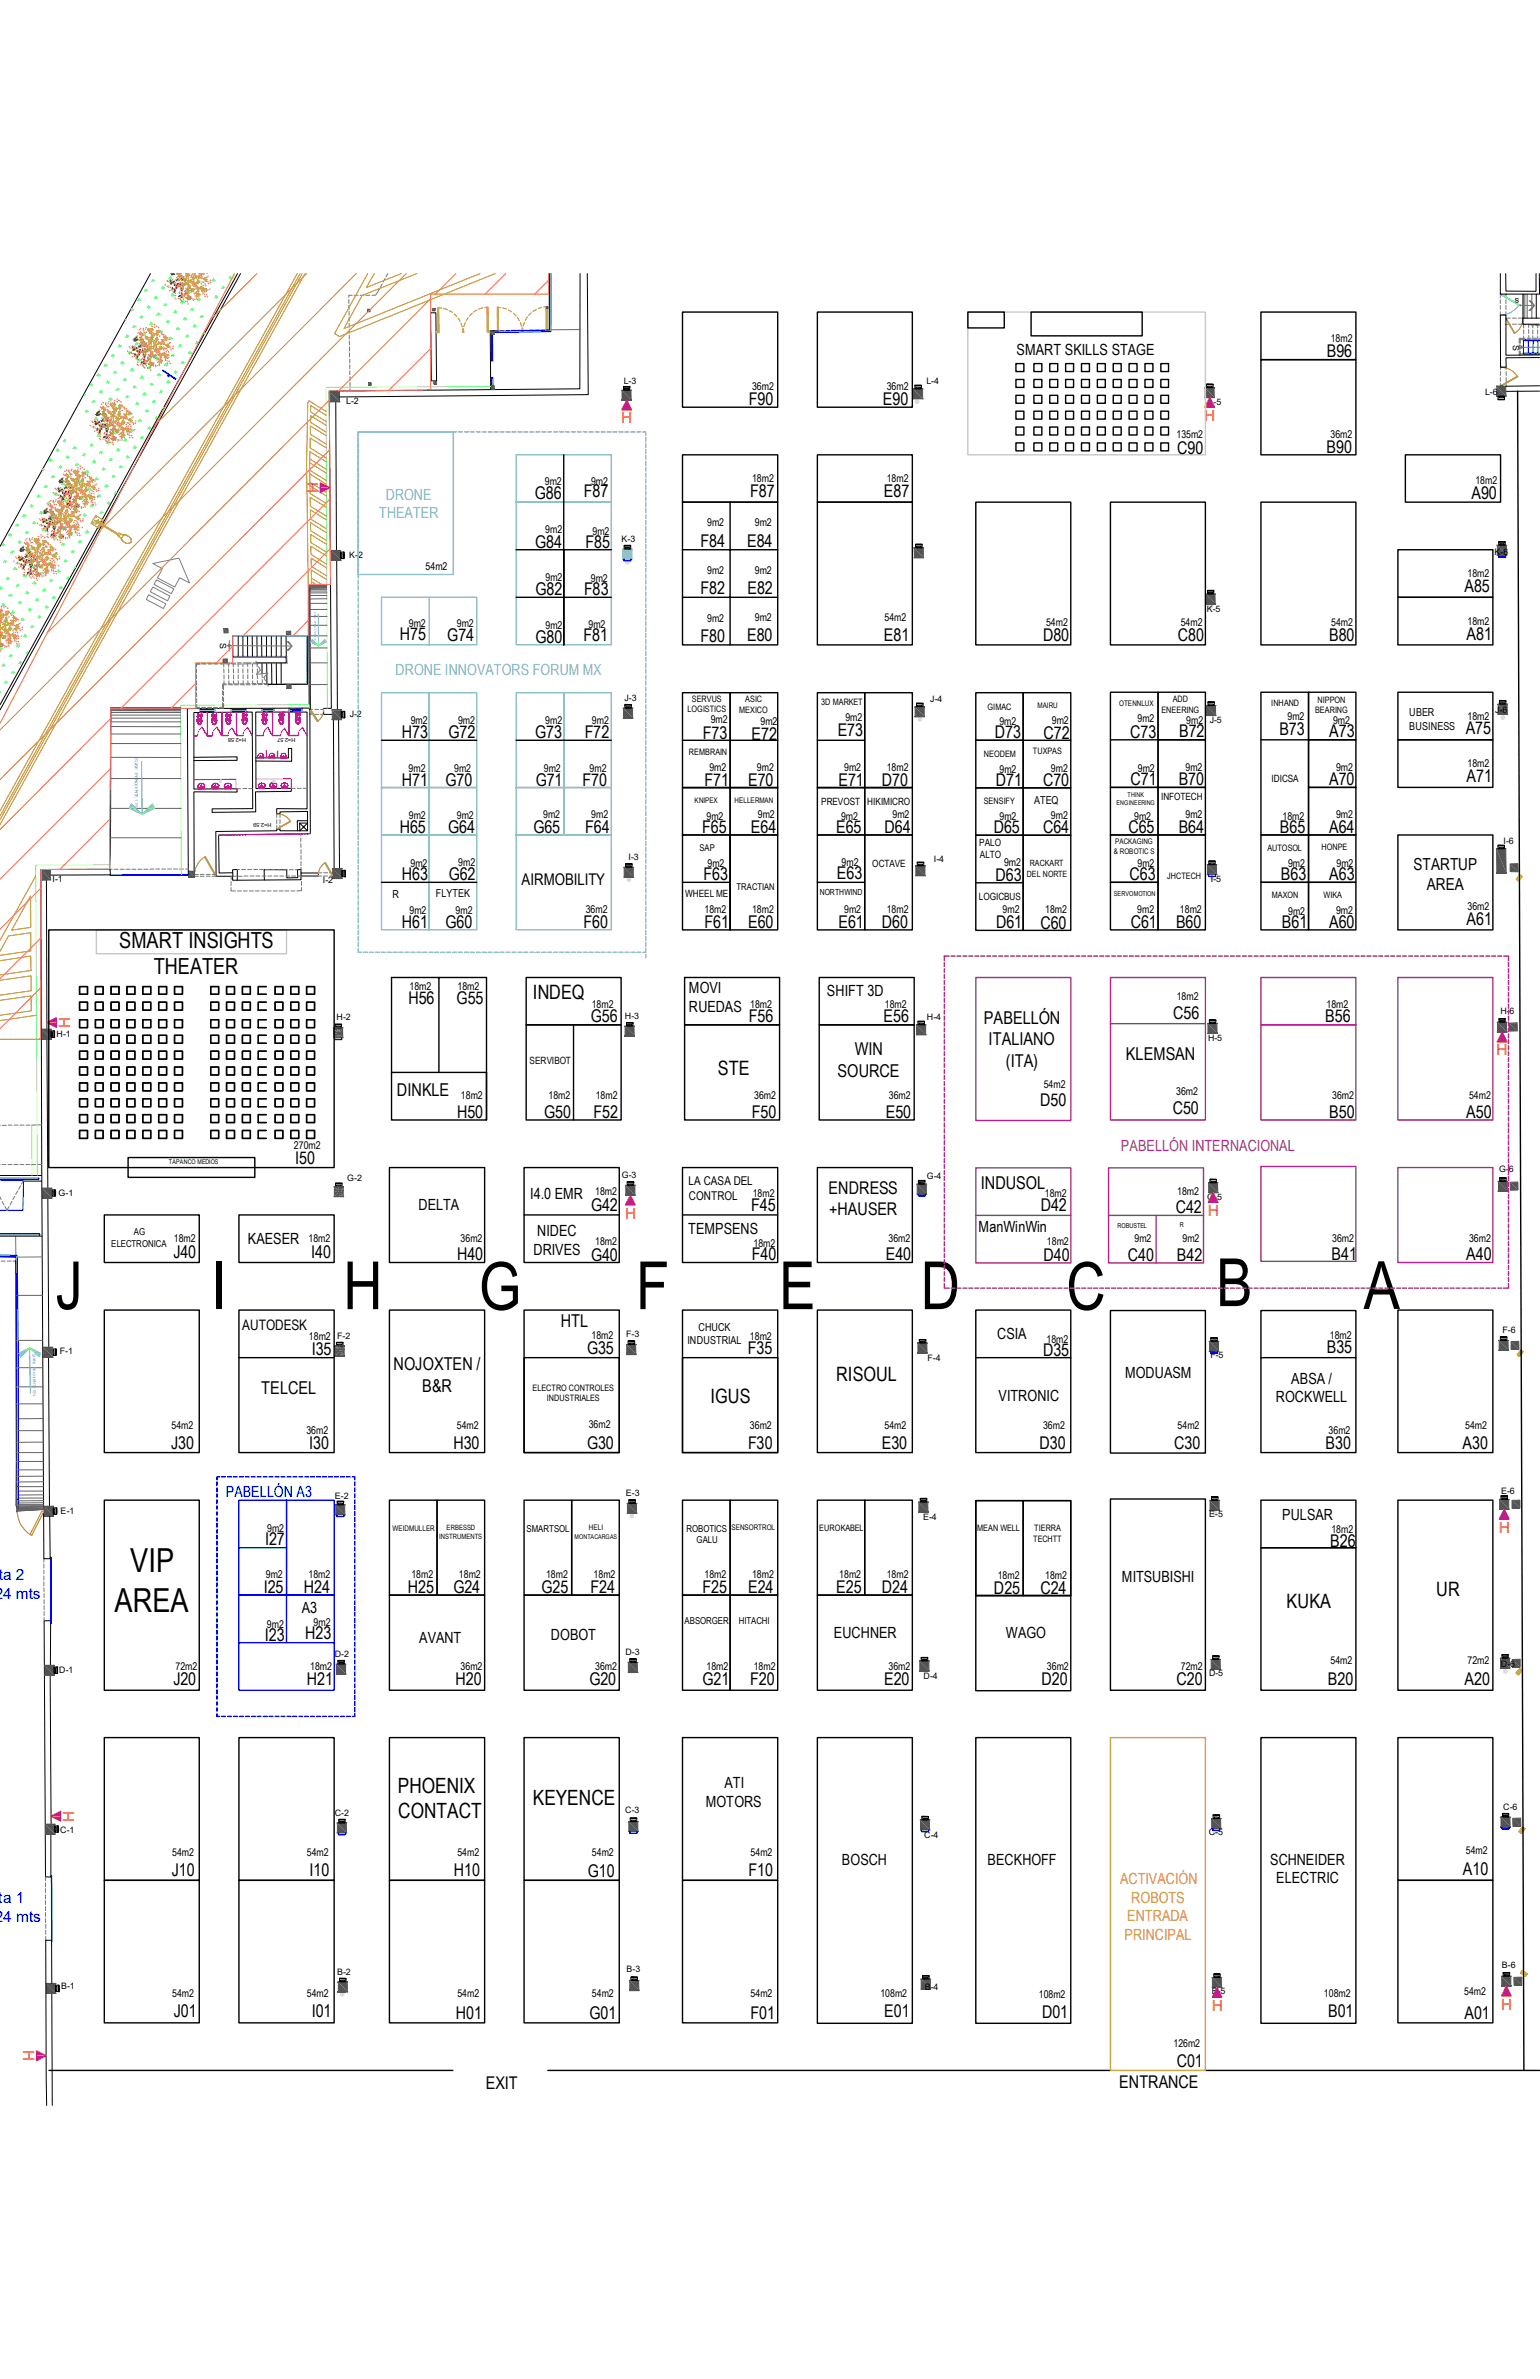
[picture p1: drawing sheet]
<svg xmlns="http://www.w3.org/2000/svg" width="279mm" height="432mm" viewBox="0 0 279 432" stroke-linecap="round" stroke-linejoin="round" font-family="sans-serif">
<defs><g id="words">
<g font-size="12.1">
<text x="10.1" y="237.6">J</text>
<text x="38.3" y="237.6">I</text>
<text x="62.3" y="237.6">H</text>
<text x="86.9" y="237.7">G</text>
<text x="115.4" y="237.6">F</text>
<text x="141.4" y="237.6">E</text>
<text x="167.1" y="237.6">D</text>
<text x="193.5" y="237.7">C</text>
<text x="220.6" y="237.1">B</text>
<text x="247.4" y="237.6">A</text>
</g>
<g font-size="6">
<text x="23.6" y="285.4">VIP</text>
<text x="20.8" y="292.6">AREA</text>
</g>
<g font-size="4">
<text x="21.6" y="172.1">SMART INSIGHTS</text>
<text x="27.9" y="176.9">THEATER</text>
</g>
<g font-size="3.8">
<text x="72.2" y="325.5">PHOENIX</text>
<text x="96.6" y="327.5">KEYENCE</text>
<text x="72.3" y="330">CONTACT</text>
</g>
<g font-size="3.6">
<text x="96.7" y="181.3">INDEQ</text>
<text x="130.3" y="195.1">STE</text>
<text x="151.7" y="250.6">RISOUL</text>
<text x="128.9" y="254.6">IGUS</text>
<text x="233.4" y="291.8">KUKA</text>
<text x="260.6" y="289.7">UR</text>
</g>
<g font-size="3.2">
<text x="240.7" y="64.8">B96</text>
<text x="135.9" y="73.5">F90</text>
<text x="160.2" y="73.5">E90</text>
<text x="213.6" y="82.3">C90</text>
<text x="240.7" y="82.2">B90</text>
<text x="97" y="90.6">G86</text>
<text x="105.9" y="90.2">F87</text>
<text x="136.1" y="90.3">F87</text>
<text x="160.4" y="90.3">E87</text>
<text x="267" y="90.6">A90</text>
<text x="97.1" y="99.4">G84</text>
<text x="106.2" y="99.4">F85</text>
<text x="127.1" y="99.2">F84</text>
<text x="135.6" y="99.2">E84</text>
<text x="97.2" y="108">G82</text>
<text x="127.1" y="107.9">F82</text>
<text x="135.6" y="107.9">E82</text>
<text x="265.7" y="107.5">A85</text>
<text x="106" y="108.1">F83</text>
<text x="72.6" y="116.2">H75</text>
<text x="81.2" y="116.4">G74</text>
<text x="97.2" y="116.7">G80</text>
<text x="105.9" y="116.3">F81</text>
<text x="127.1" y="116.5">F80</text>
<text x="135.6" y="116.3">E80</text>
<text x="160.4" y="116.3">E81</text>
<text x="189.2" y="116.3">D80</text>
<text x="213.7" y="116.3">C80</text>
<text x="241.1" y="116.3">B80</text>
<text x="266.1" y="116.1">A81</text>
<text x="72.9" y="133.9">H73</text>
<text x="81.4" y="133.9">G72</text>
<text x="97.1" y="134">G73</text>
<text x="106.1" y="134">F72</text>
<text x="127.5" y="134.1">F73</text>
<text x="136.4" y="134.2">E72</text>
<text x="152" y="133.6">E73</text>
<text x="180.5" y="133.9">D73</text>
<text x="189.3" y="134.1">C72</text>
<text x="205.1" y="133.9">C73</text>
<text x="213.9" y="133.9">B72</text>
<text x="232.1" y="133.5">B73</text>
<text x="241.2" y="133.9">A73</text>
<text x="265.9" y="133.3">A75</text>
<text x="72.9" y="142.6">H71</text>
<text x="80.8" y="142.7">G70</text>
<text x="97.2" y="142.7">G71</text>
<text x="105.7" y="142.6">F70</text>
<text x="127.8" y="142.6">F71</text>
<text x="135.7" y="142.6">E70</text>
<text x="152.1" y="142.6">E71</text>
<text x="160" y="142.6">D70</text>
<text x="180.7" y="142.6">D71</text>
<text x="189.2" y="142.7">C70</text>
<text x="205.1" y="142.5">C71</text>
<text x="213.8" y="142.5">B70</text>
<text x="241.1" y="142.5">A70</text>
<text x="266.1" y="142">A71</text>
<text x="72.5" y="151.1">H65</text>
<text x="81.3" y="151.2">G64</text>
<text x="96.8" y="151.2">G65</text>
<text x="106.2" y="151.2">F64</text>
<text x="127.4" y="151.1">F65</text>
<text x="136.2" y="151.2">E64</text>
<text x="151.7" y="151.1">E65</text>
<text x="160.5" y="151.2">D64</text>
<text x="180.3" y="151.2">D65</text>
<text x="189.2" y="151.3">C64</text>
<text x="204.7" y="151.2">C65</text>
<text x="213.8" y="151.2">B64</text>
<text x="232.2" y="151.1">B65</text>
<text x="241.1" y="151.2">A64</text>
<text x="72.9" y="159.8">H63</text>
<text x="81.4" y="159.7">G62</text>
<text x="127.6" y="159.7">F63</text>
<text x="151.8" y="159.5">E63</text>
<text x="180.6" y="159.9">D63</text>
<text x="204.9" y="159.8">C63</text>
<text x="232.4" y="159.7">B63</text>
<text x="241.2" y="159.7">A63</text>
<text x="266.1" y="167.9">A61</text>
<text x="72.9" y="168.4">H61</text>
<text x="80.8" y="168.4">G60</text>
<text x="105.9" y="168.4">F60</text>
<text x="127.8" y="168.4">F61</text>
<text x="135.7" y="168.4">E60</text>
<text x="152.1" y="168.4">E61</text>
<text x="160" y="168.4">D60</text>
<text x="180.7" y="168.5">D61</text>
<text x="188.8" y="168.5">C60</text>
<text x="205.1" y="168.4">C61</text>
<text x="213.4" y="168.4">B60</text>
<text x="232.6" y="168.4">B61</text>
<text x="241.1" y="168.4">A60</text>
<text x="74.1" y="182.2">H56</text>
<text x="82.8" y="182.2">G55</text>
<text x="107.2" y="185.5">G56</text>
<text x="135.8" y="185.5">F56</text>
<text x="160.3" y="185.5">E56</text>
<text x="178.5" y="185.8">PABELLÓN</text>
<text x="212.9" y="184.9">C56</text>
<text x="240.5" y="185.5">B56</text>
<text x="155.1" y="191.6">WIN</text>
<text x="179.4" y="189.7">ITALIANO</text>
<text x="151.9" y="195.4">SOURCE</text>
<text x="182.5" y="193.6">(ITA)</text>
<text x="204.3" y="192.3">KLEMSAN</text>
<text x="72" y="198.9">DINKLE</text>
<text x="82.9" y="202.9">H50</text>
<text x="98.7" y="202.9">G50</text>
<text x="107.7" y="202.9">F52</text>
<text x="136.4" y="202.9">F50</text>
<text x="160.7" y="202.9">E50</text>
<text x="188.7" y="200.8">D50</text>
<text x="212.8" y="202.2">C50</text>
<text x="241.2" y="202.9">B50</text>
<text x="266" y="202.9">A50</text>
<text x="53.6" y="211.3">I50</text>
<text x="177.9" y="215.8">INDUSOL</text>
<text x="107.2" y="219.8">G42</text>
<text x="136.3" y="219.8">F45</text>
<text x="150.3" y="216.7">ENDRESS</text>
<text x="150.4" y="220.5">+HAUSER</text>
<text x="188.8" y="219.9">D42</text>
<text x="213.3" y="220.2">C42</text>
<text x="31.5" y="228.3">J40</text>
<text x="56.5" y="228.3">I40</text>
<text x="82.9" y="228.8">H40</text>
<text x="107.2" y="228.8">G40</text>
<text x="136.4" y="228.8">F40</text>
<text x="160.7" y="228.8">E40</text>
<text x="189.3" y="228.9">D40</text>
<text x="204.6" y="228.8">C40</text>
<text x="213.5" y="228.9">B42</text>
<text x="241.6" y="228.8">B41</text>
<text x="266" y="228.8">A40</text>
<text x="56.6" y="245.9">I35</text>
<text x="101.7" y="240.8">HTL</text>
<text x="106.5" y="245.7">G35</text>
<text x="135.7" y="245.7">F35</text>
<text x="240.7" y="245.7">B35</text>
<text x="71.4" y="248.7">NOJOXTEN /</text>
<text x="189.2" y="246.1">D35</text>
<text x="47.4" y="253">TELCEL</text>
<text x="76.6" y="252.6">B&amp;R</text>
<text x="31.1" y="263">J30</text>
<text x="56.1" y="263">I30</text>
<text x="82.3" y="263">H30</text>
<text x="106.5" y="263">G30</text>
<text x="135.7" y="263">F30</text>
<text x="160" y="263">E30</text>
<text x="188.6" y="263">D30</text>
<text x="213" y="263">C30</text>
<text x="240.5" y="263">B30</text>
<text x="265.3" y="263">A30</text>
<text x="48.1" y="280.5">I27</text>
<text x="241.3" y="280.8">B26</text>
<text x="47.8" y="289.2">I25</text>
<text x="55.1" y="289.2">H24</text>
<text x="74" y="289.2">H25</text>
<text x="82.3" y="289.2">G24</text>
<text x="98.3" y="289.2">G25</text>
<text x="107.1" y="289.2">F24</text>
<text x="127.5" y="289.2">F25</text>
<text x="135.7" y="289.2">E24</text>
<text x="151.7" y="289.2">E25</text>
<text x="160" y="289.2">D24</text>
<text x="180.3" y="289.3">D25</text>
<text x="188.8" y="289.3">C24</text>
<text x="48" y="297.9">I23</text>
<text x="55.4" y="297.5">H23</text>
<text x="31.5" y="305.8">J20</text>
<text x="55.7" y="305.8">H21</text>
<text x="82.6" y="305.8">H20</text>
<text x="106.9" y="305.8">G20</text>
<text x="127.5" y="305.8">G21</text>
<text x="136.1" y="305.8">F20</text>
<text x="160.4" y="305.8">E20</text>
<text x="189" y="305.9">D20</text>
<text x="213.4" y="305.8">C20</text>
<text x="240.9" y="305.8">B20</text>
<text x="265.7" y="305.8">A20</text>
<text x="31.2" y="340.6">J10</text>
<text x="56.2" y="340.6">I10</text>
<text x="82.3" y="340.6">H10</text>
<text x="106.6" y="340.6">G10</text>
<text x="135.8" y="340.6">F10</text>
<text x="265.4" y="340.3">A10</text>
<text x="31.5" y="366.2">J01</text>
<text x="56.6" y="366.2">I01</text>
<text x="82.7" y="366.4">H01</text>
<text x="107" y="366.4">G01</text>
<text x="136.2" y="366.4">F01</text>
<text x="160.4" y="366.2">E01</text>
<text x="189.1" y="366.2">D01</text>
<text x="241" y="366.2">B01</text>
<text x="265.7" y="366.4">A01</text>
<text x="213.5" y="375.2">C01</text>
<text x="88.1" y="379.1">EXIT</text>
<text x="203.1" y="379">ENTRANCE</text>
</g>
<g font-size="3">
<text x="256.5" y="157.9">STARTUP</text>
<text x="258.9" y="161.5">AREA</text>
</g>
<text font-size="2.9" x="94.6" y="160.6">AIRMOBILITY</text>
<g font-size="2.8">
<text x="184.4" y="64.4">SMART SKILLS STAGE</text>
<text x="125" y="180.2">MOVI</text>
<text x="125" y="183.6">RUEDAS</text>
<text x="150" y="180.8">SHIFT 3D</text>
<text x="75.9" y="219.7">DELTA</text>
<text x="96.2" y="217.6">I4.0 EMR</text>
<text x="45" y="225.7">KAESER</text>
<text x="96.8" y="227.7">DRIVES</text>
<text x="97.5" y="224.3">NIDEC</text>
<text x="124.9" y="224">TEMPSENS</text>
<text x="177.5" y="223.7">ManWinWin</text>
<text x="180.9" y="243">CSIA</text>
<text x="204.1" y="250.1">MODUASM</text>
<text x="234.3" y="251.1">ABSA /</text>
<text x="181.1" y="254.3">VITRONIC</text>
<text x="231.5" y="254.5">ROCKWELL</text>
<text x="232.6" y="275.9">PULSAR</text>
<text x="203.5" y="287.2">MITSUBISHI</text>
<text x="54.7" y="292.8">A3</text>
<text x="76" y="298.2">AVANT</text>
<text x="100" y="297.7">DOBOT</text>
<text x="151.3" y="297.3">EUCHNER</text>
<text x="182.5" y="297.3">WAGO</text>
<text x="128.1" y="327.9">MOTORS</text>
<text x="131.4" y="324.5">ATI</text>
<text x="152.7" y="338.4">BOSCH</text>
<text x="179.2" y="338.5">BECKHOFF</text>
<text x="230.4" y="338.4">SCHNEIDER</text>
<text x="231.5" y="341.8">ELECTRIC</text>
</g>
<g font-size="2.8" fill="#f00">
<text x="112.7" y="76.8">H</text>
<text x="218.5" y="76.4">H</text>
<text x="55.7" y="87.5" transform="rotate(90 55.7 87.5)">H</text>
<text x="12.7" y="186.6" transform="rotate(-90 12.7 186.6)">H</text>
<text x="271.5" y="191.6">H</text>
<text x="113.4" y="221.2">H</text>
<text x="219.1" y="220.7">H</text>
<text x="272" y="278.2">H</text>
<text x="13.5" y="330.6" transform="rotate(-90 13.5 330.6)">H</text>
<text x="219.8" y="365">H</text>
<text x="272.3" y="364.7">H</text>
<text x="4.2" y="372.2" transform="rotate(90 4.2 372.2)">H</text>
</g>
<g font-size="2.8" fill="#7aafdf">
<text x="68.8" y="94.1">THEATER</text>
<text x="70" y="90.7">DRONE</text>
<text x="71.8" y="122.5">DRONE INNOVATORS FORUM MX</text>
</g>
<text font-size="2.8" fill="#93278f" x="203.4" y="208.9">PABELLÓN INTERNACIONAL</text>
<g font-size="2.8" fill="#00f">
<text x="41" y="271.7">PABELLÓN A3</text>
<text x="-.3" y="286.8">ta 2</text>
<text x=".6" y="290.2">4 mts</text>
<text x="-.2" y="345.5">ta 1</text>
<text x="-1" y="348.9">24 mts</text>
</g>
<g font-size="2.8" fill="#f8991e">
<text x="203.2" y="342">ACTIVACIÓN</text>
<text x="205.2" y="345.4">ROBOTS</text>
<text x="204" y="352.1">PRINCIPAL</text>
<text x="204.5" y="348.8">ENTRADA</text>
</g>
<text font-size="2.6" x="43.9" y="241.5">AUTODESK</text>
<g font-size="2.2">
<text x="124.9" y="215.1">LA CASA DEL</text>
<text x="125" y="217.8">CONTROL</text>
</g>
<g font-size="2">
<text x="255.7" y="130">UBER</text>
<text x="255.7" y="132.4">BUSINESS</text>
<text x="187.6" y="145.9">ATEQ</text>
<text x="71.2" y="163">R</text>
<text x="79.1" y="162.9">FLYTEK</text>
<text x="124.7" y="244">INDUSTRIAL</text>
<text x="126.7" y="241.6">CHUCK</text>
</g>
<g font-size="1.9">
<text x="241.4" y="62">18m2</text>
<text x="136.4" y="70.8">36m2</text>
<text x="160.9" y="70.8">36m2</text>
<text x="213.4" y="79.5">135m2</text>
<text x="241.4" y="79.4">36m2</text>
<text x="98.8" y="88">9m2</text>
<text x="107.2" y="88">9m2</text>
<text x="136.4" y="87.5">18m2</text>
<text x="160.9" y="87.5">18m2</text>
<text x="267.7" y="87.9">18m2</text>
<text x="128.3" y="95.5">9m2</text>
<text x="136.9" y="95.5">9m2</text>
<text x="98.9" y="96.8">9m2</text>
<text x="107.5" y="97">9m2</text>
<text x="77.2" y="103.5">54m2</text>
<text x="99" y="105.4">9m2</text>
<text x="107.2" y="105.7">9m2</text>
<text x="128.3" y="104.2">9m2</text>
<text x="136.9" y="104.2">9m2</text>
<text x="266.2" y="104.8">18m2</text>
<text x="74.2" y="113.8">9m2</text>
<text x="82.9" y="113.9">9m2</text>
<text x="128.3" y="112.8">9m2</text>
<text x="136.9" y="112.6">9m2</text>
<text x="160.5" y="112.6">54m2</text>
<text x="189.8" y="113.7">54m2</text>
<text x="214.2" y="113.7">54m2</text>
<text x="241.5" y="113.7">54m2</text>
<text x="266.2" y="113.4">18m2</text>
<text x="99" y="114.1">9m2</text>
<text x="106.8" y="114.1">9m2</text>
<text x="74.5" y="131.4">9m2</text>
<text x="83.1" y="131.4">9m2</text>
<text x="98.9" y="131.4">9m2</text>
<text x="107.4" y="131.4">9m2</text>
<text x="128.9" y="131.3">9m2</text>
<text x="138" y="131.5">9m2</text>
<text x="153.4" y="130.9">9m2</text>
<text x="181.3" y="131.6">9m2</text>
<text x="190.8" y="131.4">9m2</text>
<text x="206.4" y="131">9m2</text>
<text x="215.2" y="131.5">9m2</text>
<text x="233.6" y="130.7">9m2</text>
<text x="241.9" y="131.5">9m2</text>
<text x="266.2" y="130.6">18m2</text>
<text x="74.1" y="140.2">9m2</text>
<text x="82.4" y="140.1">9m2</text>
<text x="98.7" y="140.1">9m2</text>
<text x="107" y="140.1">9m2</text>
<text x="128.7" y="139.9">9m2</text>
<text x="137.3" y="139.9">9m2</text>
<text x="153.2" y="139.9">9m2</text>
<text x="160.9" y="139.9">18m2</text>
<text x="181.3" y="140.3">9m2</text>
<text x="190.7" y="140">9m2</text>
<text x="206.4" y="140.2">9m2</text>
<text x="215.1" y="140">9m2</text>
<text x="242.4" y="140">9m2</text>
<text x="266.2" y="139.3">18m2</text>
<text x="74.2" y="148.7">9m2</text>
<text x="82.9" y="148.6">9m2</text>
<text x="98.5" y="148.4">9m2</text>
<text x="107.3" y="148.5">9m2</text>
<text x="128.2" y="148.8">9m2</text>
<text x="137.5" y="148.5">9m2</text>
<text x="152.6" y="148.8">9m2</text>
<text x="161.9" y="148.5">9m2</text>
<text x="181.3" y="148.9">9m2</text>
<text x="190.7" y="148.6">9m2</text>
<text x="205.8" y="148.8">9m2</text>
<text x="215.1" y="148.5">9m2</text>
<text x="232.7" y="148.8">18m2</text>
<text x="242.4" y="148.5">9m2</text>
<text x="74.5" y="157.3">9m2</text>
<text x="83.1" y="157.2">9m2</text>
<text x="128.4" y="157.4">9m2</text>
<text x="152.7" y="157.1">9m2</text>
<text x="182.2" y="157.2">9m2</text>
<text x="206.4" y="157.4">9m2</text>
<text x="233.7" y="157.4">9m2</text>
<text x="242.5" y="157.4">9m2</text>
<text x="74.3" y="165.8">9m2</text>
<text x="82.7" y="165.9">9m2</text>
<text x="106.3" y="165.7">36m2</text>
<text x="127.8" y="165.7">18m2</text>
<text x="136.4" y="165.7">18m2</text>
<text x="153.2" y="165.7">9m2</text>
<text x="160.9" y="165.7">18m2</text>
<text x="181.9" y="165.8">9m2</text>
<text x="189.6" y="165.8">18m2</text>
<text x="206.3" y="165.7">9m2</text>
<text x="214.1" y="165.7">18m2</text>
<text x="233.7" y="166.1">9m2</text>
<text x="242.4" y="165.8">9m2</text>
<text x="266.2" y="165.1">36m2</text>
<text x="74.3" y="179.7">18m2</text>
<text x="83" y="179.7">18m2</text>
<text x="107.4" y="183">18m2</text>
<text x="136.1" y="183">18m2</text>
<text x="160.5" y="183">18m2</text>
<text x="213.5" y="181.4">18m2</text>
<text x="240.7" y="183">18m2</text>
<text x="189.4" y="197.4">54m2</text>
<text x="83.6" y="199.5">18m2</text>
<text x="99.5" y="199.4">18m2</text>
<text x="108.1" y="199.5">18m2</text>
<text x="136.8" y="199.5">36m2</text>
<text x="161.2" y="199.5">36m2</text>
<text x="213.4" y="198.8">36m2</text>
<text x="241.7" y="199.5">36m2</text>
<text x="266.5" y="199.5">54m2</text>
<text x="53.3" y="208.5">270m2</text>
<text x="108" y="217">18m2</text>
<text x="136.6" y="217.3">18m2</text>
<text x="189.6" y="217.2">18m2</text>
<text x="213.6" y="216.9">18m2</text>
<text x="31.5" y="225.5">18m2</text>
<text x="56" y="225.5">18m2</text>
<text x="83.6" y="225.4">36m2</text>
<text x="108" y="226">18m2</text>
<text x="136.7" y="226.3">18m2</text>
<text x="161.2" y="225.4">36m2</text>
<text x="189.9" y="226">18m2</text>
<text x="205.8" y="225.5">9m2</text>
<text x="214.5" y="225.5">9m2</text>
<text x="241.7" y="225.4">36m2</text>
<text x="266.5" y="225.4">36m2</text>
<text x="56" y="243.2">18m2</text>
<text x="107.3" y="243.1">18m2</text>
<text x="136.1" y="243.2">18m2</text>
<text x="189.9" y="243.7">18m2</text>
<text x="241.3" y="243">18m2</text>
<text x="31.1" y="259.3">54m2</text>
<text x="55.6" y="260.4">36m2</text>
<text x="82.9" y="259.3">54m2</text>
<text x="106.8" y="259.2">36m2</text>
<text x="136.1" y="259.3">36m2</text>
<text x="160.5" y="259.3">54m2</text>
<text x="189.2" y="259.4">36m2</text>
<text x="213.7" y="259.3">54m2</text>
<text x="241" y="260.3">36m2</text>
<text x="265.8" y="259.3">54m2</text>
<text x="48.5" y="278">9m2</text>
<text x="241.6" y="278.3">18m2</text>
<text x="48.2" y="286.4">9m2</text>
<text x="56" y="286.4">18m2</text>
<text x="74.6" y="286.4">18m2</text>
<text x="83.3" y="286.4">18m2</text>
<text x="99.1" y="286.4">18m2</text>
<text x="107.7" y="286.4">18m2</text>
<text x="127.8" y="286.4">18m2</text>
<text x="136.4" y="286.4">18m2</text>
<text x="152.3" y="286.4">18m2</text>
<text x="160.9" y="286.4">18m2</text>
<text x="181" y="286.5">18m2</text>
<text x="189.6" y="286.5">18m2</text>
<text x="48.4" y="295.4">9m2</text>
<text x="56.9" y="295.1">9m2</text>
<text x="31.8" y="303">72m2</text>
<text x="56.3" y="303">18m2</text>
<text x="83.6" y="303">36m2</text>
<text x="108" y="303">36m2</text>
<text x="128.2" y="303">18m2</text>
<text x="136.7" y="303">18m2</text>
<text x="161.2" y="303">36m2</text>
<text x="189.9" y="303.1">36m2</text>
<text x="214.2" y="303.2">72m2</text>
<text x="241.4" y="302.1">54m2</text>
<text x="266.2" y="302.1">72m2</text>
<text x="31.2" y="336.9">54m2</text>
<text x="55.7" y="336.9">54m2</text>
<text x="83" y="336.9">54m2</text>
<text x="107.4" y="336.9">54m2</text>
<text x="136.2" y="336.9">54m2</text>
<text x="265.9" y="336.6">54m2</text>
<text x="31.2" y="362.5">54m2</text>
<text x="55.7" y="362.5">54m2</text>
<text x="83" y="362.5">54m2</text>
<text x="107.4" y="362.5">54m2</text>
<text x="136.2" y="362.5">54m2</text>
<text x="159.7" y="362.5">108m2</text>
<text x="188.5" y="362.6">108m2</text>
<text x="240.2" y="362.5">108m2</text>
<text x="265.7" y="362">54m2</text>
<text x="212.9" y="371.6">126m2</text>
</g>
<g font-size="1.8">
<text x="230.7" y="142">IDICSA</text>
<text x="149" y="146.1">PREVOST</text>
<text x="157.4" y="146.1">HIKIMICRO</text>
<text x="210.6" y="145.2">INFOTECH</text>
<text x="177.7" y="153.5">PALO</text>
<text x="177.8" y="155.7">ALTO</text>
<text x="158.2" y="157.4">OCTAVE</text>
<text x="124.3" y="162.9">WHEEL ME</text>
<text x="177.6" y="163.4">LOGICBUS</text>
<text x="96.1" y="193.2">SERVIBOT</text>
</g>
<g font-size="1.7">
<text x="126.9" y="154.5">SAP</text>
<text x="133.6" y="161.5">TRACTIAN</text>
<text x="20.2" y="226.3">ELECTRONICA</text>
<text x="24.3" y="224.2">AG</text>
<text x="95.5" y="278">SMARTSOL</text>
<text x="124.5" y="278">ROBOTICS</text>
<text x="126.4" y="280.1">GALU</text>
<text x="124.2" y="294.7">ABSORGER</text>
<text x="134" y="294.7">HITACHI</text>
</g>
<g font-size="1.6">
<text x="275.6" y="54" transform="rotate(180 275.6 54)">s</text>
<text x="274.4" y="62.6" transform="rotate(90 274.4 62.6)">S</text>
<text x="113.2" y="69.6">L-3</text>
<text x="168.1" y="69.7">L-4</text>
<text x="269.4" y="71.7">L-6</text>
<text x="62.8" y="73.4">L-2</text>
<text x="219.3" y="73.6">L-5</text>
<text x="63.4" y="101.3">K-2</text>
<text x="112.8" y="98.3">K-3</text>
<text x="271.2" y="100.7">K-6</text>
<text x="218.9" y="111">K-5</text>
<text x="39.9" y="116.6" transform="rotate(89 39.9 116.6)">S</text>
<text x="63.4" y="130.2">J-2</text>
<text x="113.3" y="127.3">J-3</text>
<text x="124.7" y="129.2">LOGISTICS</text>
<text x="125.5" y="127.3">SERVUS</text>
<text x="134.1" y="129.4">MEXICO</text>
<text x="135.2" y="127.5">ASIC</text>
<text x="149" y="128">3D MARKET</text>
<text x="168.8" y="127.5">J-4</text>
<text x="179.2" y="128.9">GIMAC</text>
<text x="210.7" y="129.4">ENEERING</text>
<text x="212.8" y="127.5">ADD</text>
<text x="219.5" y="131.2">J-5</text>
<text x="230.6" y="128.2">INHAND</text>
<text x="238.6" y="129.5">BEARING</text>
<text x="239" y="127.6">NIPPON</text>
<text x="271.3" y="129.5">J-6</text>
<text x="125" y="137.1">REMBRAIN</text>
<text x="178.5" y="137.4">NEODEM</text>
<text x="187.4" y="136.9">TUXPAS</text>
<text x="178.5" y="146">SENSIFY</text>
<text x="229.9" y="154.4">AUTOSOL</text>
<text x="239.8" y="154.3">HONPE</text>
<text x="272.8" y="153.1">I-6</text>
<text x="9.5" y="160.1" transform="rotate(-1 9.5 160.1)">I-1</text>
<text x="58.6" y="160.3">I-2</text>
<text x="114" y="156.2">I-3</text>
<text x="169.4" y="156.5">I-4</text>
<text x="186.3" y="159.1">DEL NORTE</text>
<text x="186.9" y="157.2">RACKART</text>
<text x="211.8" y="159.5">JHCTECH</text>
<text x="219.7" y="160.2">I-5</text>
<text x="230.7" y="162.9">MAXON</text>
<text x="240.1" y="163">WIKA</text>
<text x="61.1" y="185.2">H-2</text>
<text x="113.4" y="184.9">H-3</text>
<text x="168.2" y="185.2">H-4</text>
<text x="272.2" y="184.1">H-6</text>
<text x="10.2" y="188.3">H-1</text>
<text x="219.2" y="188.9">H-5</text>
<text x="63" y="214.3">G-2</text>
<text x="112.8" y="213.8">G-3</text>
<text x="168.2" y="214.1">G-4</text>
<text x="272" y="212.8">G-6</text>
<text x="10.6" y="217">G-1</text>
<text x="219" y="217.9">G-5</text>
<text x="10.9" y="245.8">F-1</text>
<text x="61.2" y="243">F-2</text>
<text x="113.6" y="242.7">F-3</text>
<text x="272.6" y="241.9">F-6</text>
<text x="168.3" y="247">F-4</text>
<text x="219.6" y="246.5">F-5</text>
<text x="96.6" y="252.4">ELECTRO CONTROLES</text>
<text x="99.2" y="254.4">INDUSTRIALES</text>
<text x="11" y="274.8" transform="rotate(-1 11 274.8)">E-1</text>
<text x="60.7" y="272">E-2</text>
<text x="113.6" y="271.5">E-3</text>
<text x="167.5" y="275.9">E-4</text>
<text x="219.4" y="275.3">E-5</text>
<text x="272.3" y="271.2">E-6</text>
<text x="148.6" y="277.9">EUROKABEL</text>
<text x="177.3" y="277.9">MEAN WELL</text>
<text x="187.5" y="279.8">TECHTT</text>
<text x="187.6" y="277.9">TIERRA</text>
<text x="10.8" y="303.7" transform="rotate(-2 10.8 303.7)">D-1</text>
<text x="60.7" y="300.7">D-2</text>
<text x="113.5" y="300.3">D-3</text>
<text x="167.5" y="304.7">D-4</text>
<text x="219.3" y="304.3">D-5</text>
<text x="272.3" y="302.6">D-6</text>
<text x="60.7" y="329.6">C-2</text>
<text x="113.4" y="329.2">C-3</text>
<text x="272.7" y="328.5">C-6</text>
<text x="10.9" y="332.7">C-1</text>
<text x="167.7" y="333.6">C-4</text>
<text x="219.3" y="333">C-5</text>
<text x="61.1" y="358.5">B-2</text>
<text x="113.7" y="357.9">B-3</text>
<text x="272.5" y="357.2">B-6</text>
<text x="11.1" y="361">B-1</text>
<text x="167.8" y="361.2">B-4</text>
<text x="219.8" y="361.9">B-5</text>
</g>
<text font-size="1.5" x="148.7" y="162.4">NORTHWIND</text>
<g font-size="1.4">
<text x="188.2" y="128.6">MAIRU</text>
<text x="203" y="128.2">OTENNLUX</text>
<text x="126" y="145.8">KNIPEX</text>
<text x="133.3" y="145.8">HELLERMAN</text>
<text x="202.1" y="154.9">&amp; ROBOTIC S</text>
<text x="202.3" y="153.2">PACKAGING</text>
<text x="71.2" y="278">WEIDMULLER</text>
<text x="106.8" y="277.7">HELI</text>
<text x="132.7" y="277.7">SENSORTROL</text>
</g>
<g font-size="1.3">
<text x="79.7" y="279.3">INSTRUMENTS</text>
<text x="81" y="277.7">ERBESSD</text>
</g>
<g font-size="1.2">
<text x="202.6" y="146.1">ENGINEERING</text>
<text x="204.6" y="144.6">THINK</text>
<text x="202.1" y="162.6">SERVOMOTION</text>
<text x="30.6" y="211.3">TAPANCO MEDIOS</text>
<text x="202.7" y="222.9">ROBUSTEL</text>
<text x="214.1" y="222.7">R</text>
<text x="104.2" y="279.3">MONTACARGAS</text>
</g>
<g font-size="1">
<text x="44.6" y="134" transform="rotate(-180 44.6 134)">H=2.58</text>
<text x="53.6" y="133.9" transform="rotate(-180 53.6 133.9)">H=2.57</text>
<text x="49.3" y="149.3" transform="rotate(-180 49.3 149.3)">H=2.59</text>
</g>
<text font-size=".8" fill="#0ff" x="24.5" y="137.5" transform="rotate(90 24.5 137.5)">SUBE PENDIENTE 11%</text>
<text font-size=".7" fill="#0ff" x="5.9" y="245.7" transform="rotate(89 5.9 245.7)">SUBE PENDIENTE 10%</text>
<g font-size=".5" fill="#0ff">
<text x="57" y="113.6" transform="rotate(90 57 113.6)">DIENTE</text>
<text x="57" y="112" transform="rotate(90 57 112)">E PEN</text>
<text x="57" y="111" transform="rotate(90 57 111)">SUB</text>
<text x="57" y="115.5" transform="rotate(90 57 115.5)">13%</text>
</g>
</g></defs>
<path d="M279.3 71h-6.1" fill="none" stroke="#000" stroke-width=".18"/>
<g fill="#545454">
<path d="M274 156.8h1.4z"/>
<path d="M274 158.2h1.4z"/>
<path d="M274 156.8l1.4 1.4h-1.4z"/>
<path d="M274 156.8h1.4v1.4z"/>
</g>
<path d="M274 156.8h1.4v1.4h-1.4z" fill="none" stroke="#545454" stroke-width=".18"/>
<g fill="#545454">
<path d="M273.8 185.7l1.5-.1z"/>
<path d="M273.9 187.1h1.4z"/>
<path d="M273.8 185.7l1.5 1.4h-1.4z"/>
<path d="M273.8 185.7h1.5v1.4z"/>
</g>
<path d="M273.8 185.7l1.5-.1v1.5l-1.4 .1z" fill="none" stroke="#545454" stroke-width=".18"/>
<g fill="#545454">
<path d="M274 214.6l1.4-.1z"/>
<path d="M274 216h1.4z"/>
<path d="M274 214.6l1.4 1.4h-1.4z"/>
<path d="M274 214.6h1.4v1.4z"/>
</g>
<path d="M274 214.6l1.4-.1v1.5h-1.4z" fill="none" stroke="#545454" stroke-width=".18"/>
<g fill="#545454">
<path d="M274.2 243.5h1.3z"/>
<path d="M274.2 244.9h1.4z"/>
<path d="M274.2 243.5l1.4 1.4h-1.4z"/>
<path d="M274.2 243.5h1.3l.1 1.4z"/>
</g>
<path d="M274.2 243.5h1.3l.1 1.4h-1.4z" fill="none" stroke="#545454" stroke-width=".18"/>
<g fill="#545454">
<path d="M274.3 272.3h1.5z"/>
<path d="M274.3 273.7h1.5z"/>
<path d="M274.3 272.3l1.5 1.4h-1.5z"/>
<path d="M274.3 272.3h1.5v1.4z"/>
</g>
<path d="M274.3 272.3h1.5v1.4h-1.5z" fill="none" stroke="#545454" stroke-width=".18"/>
<g fill="#545454">
<path d="M274.4 301.2h1.4z"/>
<path d="M274.4 302.6h1.4z"/>
<path d="M274.4 301.2l1.4 1.4h-1.4z"/>
<path d="M274.4 301.2h1.4v1.4z"/>
</g>
<path d="M274.4 301.2h1.4v1.4h-1.4z" fill="none" stroke="#545454" stroke-width=".18"/>
<g fill="#545454">
<path d="M274.4 330h1.5z"/>
<path d="M274.5 331.5h1.4z"/>
<path d="M274.4 330l1.5 1.5h-1.4z"/>
<path d="M274.4 330h1.5v1.5z"/>
</g>
<path d="M274.4 330h1.5v1.5h-1.4z" fill="none" stroke="#545454" stroke-width=".18"/>
<g fill="#545454">
<path d="M274.7 358.9h1.4z"/>
<path d="M274.7 360.3h1.4z"/>
<path d="M274.7 358.9l1.4 1.4h-1.4z"/>
<path d="M274.7 358.9h1.4v1.4z"/>
</g>
<path d="M274.7 358.9h1.4v1.4h-1.4z" fill="none" stroke="#545454" stroke-width=".18"/>
<g fill="none" stroke="#000" stroke-width=".18">
<path d="M273.3 53.4h.1M276.3 53.4v4.3M278.7 53.4v4.3M60.9 72.9l.1 27M61.1 101.7l.1 27.1M35.2 137.5l7.8-.1v.6h-7.8M36.3 128.6v.7M38.9 128.6v.7M42 128.6v.7M44.7 128.6v.6M46.4 137.5l5.9 .1v-1.8h.6v2.4l-6.5-.1M47.5 128.6v.6"/>
<path d="M49.7 128.6v.6M52.5 128.5v.7M54.8 128.5v.7M56.2 129.7l.1 21.6-16.6 .3 .1 6.9 2.4-.1v.6h-3v-8.1l11-.1v-.3h.6v.3h5v-3.5l-5 .1v.3h-.6v-.9h5.5v-17.6h-9.3v13.9h6.5l-.1 .5-6.4 .1v3.7h-7.9v-.6h7.3v-17.6l-10.6 .1v13.9h7.8v.6l-7.8-.1v14.5M58.7 129.1v.6h1.6M60.5 130.6l.1 27M61.4 130.6l.2 27M8.4 159.7l.1 27.1M20 158.8h-10.9M42.2 158.4v-.5l.9-.1v2h-.9v-.8M54.4 149.4l1.4 1.4M54.4 149.4h1.4l-1.4 1.4z"/>
<path d="M54.6 158.5h3.2v.5h-3.2zM54.6 159v.7l-11.5 .1M54.6 158.5v-.7l-.6 .1v1.4h-2v-1.4h-4.1l.1 1.8M55.8 149h-1.9l.1 1.8M8.5 188.6l.2 27M8.7 217.5l.1 27M8.8 246.4l.2 27M9.1 304.1l.2 27M9.1 302.3l.1-8.1h-1.2l.3 46.5h.9v-7.7M9.4 361.8l.1 20.3"/>
</g>
<g fill="none" stroke="#767676" stroke-width=".18">
<path d="M272.2 53.4v.6M272.2 54.4v.7M272.2 55.5v.7M272.2 56.6v.6M273.2 57.7h.8M273.2 53.4v.6M273.2 54.4v.7M273.2 55.5v.7M273.2 56.6v.6M274 58.8l-.8 .1M274.4 57.7h.7M274.4 58.8h.7"/>
<path d="M275.5 57.7h.8M275.5 58.8h.8M276.4 58.8v.7M276.4 58.9h.5M276.4 59.9v.7M277.2 58.9h.7M277.3 58.9v.5M277.3 59.8l.1 .7M277.9 58.9v.2h.4M278.1 59.1v.4M278.1 59.9v.7M278.3 58.9h.7"/>
<path d="M278.6 59.1h.7M279 59.1v.4M279 59.9v.7M272.2 68.5v.8M272.2 69.6v.5M272.2 66.6v.5M272.2 67.4v.8M273.3 66.6v.5M273.3 67.4v.8M273.3 68.5v.8M273.3 69.6v.5M275.6 62.6v.7"/>
<path d="M275.6 63.7v.8M275.8 62.7v.7M275.8 63.8v.7M275.8 64.2h.5M276.4 61v.6h-.6v.7M276.6 61.6h-.8v.7M276.6 64.2h.8M276.7 61.4h-1.1v.8M276.9 61.6h.8M277.1 61.4h.7M277.4 60.9v.5M277.7 64.2h.7"/>
<path d="M278.1 61v.4M278.1 61.4h.7M278.7 61.6h-.7M278.8 64.2h.5M279 61v.4M279.1 61.6h.2M279.2 61.4h.1M56.2 129.6h.5M57.1 129.7h.7M58.2 129.7h.5M35.3 158.7h.7M35.3 159h.7"/>
<path d="M36.3 158.7h.7M36.3 159h.7M37.4 158.7h.7M37.4 159h.7M38.5 158.7h.7M38.5 159h.7M42 159v.6M43 143.2h.7M43.1 157.8h.4M43.9 157.8h.7M44.1 143.1h.7M44.9 157.8h.7"/>
<path d="M45.1 143.1h.7M46 157.8h.7M47.1 157.8h.7M48.2 157.8h.7M49.2 157.8h.8M50.2 147.7v.7M50.2 148.8v.7M50.2 149.8v.7M50.3 157.8l.8 .1M50.8 147.7v.7M50.8 148.8v.7M50.8 149.8v.7"/>
<path d="M51.4 157.9h.7M52.5 157.9h.7M52.9 143.1h.7M53.6 157.9h.4M53.9 143.1h.8M54.6 153.1v.7M54.6 151.3v.4M54.6 152.1v.7M54.6 154.2v.7M54.6 155.3v.7M54.6 156.4v.7M54.6 157.4v.4"/>
<path d="M54.7 160v.7M54.7 159v.6M55 143.1h.7M57.8 159h.6M58.4 158.4l-.6 .1M58.7 159h.7M58.7 158.4h.7M59.8 158.4h.6M59.8 159h.6M41.9 161.1v.6h.8M42 160l-.1 .7M43.1 161.7h.7"/>
<path d="M44.2 161.7h.7M45.3 161.7h.7M46.3 161.7h.7M47.4 161.7h.7M48.5 161.7h.7M49.6 161.7h.7M50.6 161.7h.8M51.7 161.7h.7M52.8 161.7h.7M54.7 161.1v.6h-.9"/>
</g>
<g fill="none" stroke="#f0f" stroke-width=".18">
<path d="M279.3 51l.1 1M279.3 53.4h.1M35.2 133.5h.6l-.6 .1M35.7 130.8h.1M35.7 130.7v.1M35.8 130.8l.1 .6M35.8 129.8v.2h.4M35.8 129.8h.2M35.8 129.8h.2l-.2 1 .1-.8M35.8 129.8l.7 .1-.5-.1M35.8 130h.2M35.8 133.5v.1"/>
<path d="M35.8 129.5h.1M35.8 129.5h.2M35.9 130.9h.1M35.9 130.9l.1 .4M35.9 129.5h.1M35.9 129.9l-.2 .9M35.9 129.5v.3M35.9 129.5v.3h.5M36 129.8h.1M36 130h.1M36 131.3v.1M36 129.8v.2"/>
<path d="M36 129.9l.3 .1M36 130.4h.1M36 129.9h.7M36 129.9h.1M36 131.3l.2 .1M36 129.8v.1M36 129.8l.1 .1v-.1M36 130.3h.1M36.1 129.9h.1M36.1 131.3l.1 .1M36.1 129.8v.1M36.1 129.8h.1"/>
<path d="M36.1 129.8h.2M36.1 129.8l.1 .1zM36.1 130.7h.1M36.1 129.8l.1 .1M36.1 130h-.1M36.1 129.9v.1M36.2 131.4h.1M36.2 130.5h.1M36.2 130h.1M36.2 129.8h.1M36.2 129.9h.1M36.2 130.5l-.3 .4"/>
<path d="M36.2 130.9h.1M36.2 130.7v.1M36.2 129.8h-.1M36.2 130h-.2M36.2 130.8h.1M36.2 129.8h.1l-.1 .1zM36.2 130h-.1M36.2 129.8v.1zM36.2 130.5h-.1a.5 .5 0 0 0-.3 .4 .5 .5 0 0 0 .2 .5h.2M36.2 129.9v-.1zM36.2 130.5a.5 .5 0 0 1 .4 .5 .5 .5 0 0 1-.4 .4M36.2 130.6v.3"/>
<path d="M36.2 131.6h.1M36.2 130.6h.1M36.2 130.6v.1M36.2 129.8v.1M36.2 129.9v.1M36.2 130.5l.3 .4M36.2 130.6l-.1 .1M36.3 130.7h.1M36.3 129.8h.1M36.3 129.9h.1M36.3 129.8v.1M36.3 129.9h-.1"/>
<path d="M36.3 129.8v.1zM36.4 130.4h.1M36.3 131.3l-.1 .1M36.4 131.3l-.1 .1M36.4 131.3l-.2 .1M36.4 130.3h.1M36.4 129.8h.1M36.4 131.4l-.2 .1-.2-.1M36.4 129.8v.1zM36.4 129.9v-.1v.1M36.4 129.8v.1M36.4 129.9l.2 .9"/>
<path d="M36.4 129.4h.3zM36.5 129.4v.4M36.5 129.8h.1M36.5 129.8h.1zM36.5 130.9h.1M36.5 130l.1 .8M36.5 129.9h.1zM36.5 129.9l.2 .1M36.5 129.9h.1M36.5 130h.1M36.5 130.9l-.1 .4M36.6 130.8v.2"/>
<path d="M36.6 131l-.2 .4M36.6 129.4l.1 .4M36.6 129.9v.1M36.6 129.8v.1M36.6 132h.1l.9 1.5h-.1zM36.7 130.8h.1M36.7 130.7a.57 .57 0 0 1-.1 .7 .57 .57 0 0 1-.6 .1l-.3-.7M36.7 129.4l-.3-.1 .3 .1M36.7 132l-.6 .6-.2 .9M37.5 129.3l.1 4.3h.9l-.8-.1-.1-4.2M37.6 133.5v.1M38.4 130.7v.1"/>
<path d="M38.4 129.8h.4M38.4 130h.5M38.4 131l.2 .4M38.4 129.8v.2h.5M38.4 129.8h.3v.2M38.5 130.8v.1M38.5 129.5l.1 .3M38.5 130.9h.1M38.5 129.5h.2h-.2h.2l-.1 .3h.5M38.5 130.9l.2 .4M38.6 130l-.2 .7M38.6 129.5h.1"/>
<path d="M38.6 129.9l-.2 .9M38.6 129.9l-.2 .8M38.7 129.8h.1M38.7 130h.1M38.7 131.4l.2 .1M38.7 129.8l-.1 .1M38.7 129.9v.1M38.7 129.9h.3M38.7 129.5h.1M38.7 129.8v.2M38.7 129.5h-.2M38.7 129.8l.2 .1"/>
<path d="M38.7 129.9h.1M38.7 130.3h.1M38.7 131.3h.1M38.7 131.3l.1 .1M38.7 129.8v.1M38.8 129.9h.1M38.7 131.3l.2 .1M38.7 129.8v.1l.1-.1M38.7 130.5h.2M38.7 129.8l.1 .1M38.8 130.7h.1M38.8 129.8h.1"/>
<path d="M38.8 129.8l.1 .1M38.8 129.8v.1M38.8 129.9l.1-.1-.1 .1M38.8 129.8l.1 .1zM38.8 131.4h.1M38.8 130.5h.1M38.8 130.8l.1 .1M38.8 129.7l.1 .1M38.8 129.7h.1M38.8 129.7v.1M38.8 129.9l-.1 .1M38.8 130.8h.1"/>
<path d="M38.8 129.8h.1zM38.8 129.8h.1v.1zM38.8 129.9l.1 .1M38.9 129.8v.1M38.9 129.8h-.1M38.9 130.6v.2M38.9 129.8h.1M38.9 131.4h.1M38.9 130.5h.1M38.9 131.5h.1M38.9 129.9h.1M38.9 129.7h.1"/>
<path d="M38.9 130.5l.3 .3M38.9 130.6v.1M38.9 130.5l-.4 .3M38.9 130.6l-.1 .2M38.9 130h-.2M38.9 130.9h.1M38.9 129.9v.1M38.9 129.8h.3l.1 1M38.9 130.7v.1M38.9 130.4h-.2a.52 .52 0 0 0-.2 .6 .52 .52 0 0 0 .5 .4 .55 .55 0 0 0-.1-1M38.9 130.8v.1M38.9 130.6h.1"/>
<path d="M38.9 129.9h.4M38.9 130.7h.1M38.9 129.8l.1 .1v-.1h-.6M39 131.3l-.1 .1 .1-.1M39 130.3h.1M39.1 129.8h.1M39.1 129.8v.1M39.1 129.9h.1M39.1 131.3h-.1M39.1 129.3h.2zM39.1 129.9v-.1v.1M39.1 129.9l.2 .9"/>
<path d="M39.1 129.3h.1M39.2 130l.1 .8M39.2 129.8h-.1M39.2 129.4h.1M39.2 130.9l-.1 .4M39.2 130.9l-.2 .4M39.2 129.7h.1M39.2 129.8h.1M39.2 129.9h.1M39.2 130.9h.1M39.2 130.8v.1M39.2 129.4v.4l-.1 .1"/>
<path d="M39.3 131l-.2 .4-.2 .1M39.3 130.8v.1M39.3 129.8v.1M39.3 129.3h.1M39.3 132h.1l.9 1.5h-.1zM39.3 129.9h-.1M39.3 129.4v.4M39.3 130.7h.1M39.3 130.7l.1 .1a.59 .59 0 0 1-.7 .7l-.3-.4v-.3M39.4 132l-.7 .6-.2 1M40.2 129.3l.1 4.3h1.1l-1.1-.1v-4.2M40.3 133.5v.1"/>
<path d="M40.9 130.7h.1M41 129.8h.7v.1h.2M41 130h.3M41 130.7v.1M41 129.7v.3h.4M41 129.7h.2v.3M41 130.8a.58 .58 0 0 0 .4 .6M41.1 129.5h.1M41.1 129.5h.2M41.1 130.8l.1 .5 .2 .1M41.1 130.8h.1M41.1 130.9l.2 .4"/>
<path d="M41.1 130.8v.1M41.1 130.8l.2 .5M41.1 130l-.1 .7M41.1 130.9h.1M41.1 129.5v.2h-.1M41.1 129.9l-.2 .8M41.2 129.9h.1M41.2 129.7l-.2 1M41.2 130h.1M41.2 129.5v.2M41.2 129.7h.1M41.2 131.3h.1"/>
<path d="M41.2 129.8h.1M41.2 129.8l.1 .1M41.2 129.8l.7 .1M41.2 130.3h.1M41.2 129.8v.2M41.3 130.3h.1M41.3 129.9h.1M41.3 130h.1M41.3 131.3h.1M41.3 131.3l.2 .1M41.3 130.5h.1M41.3 129.8h.1"/>
<path d="M41.3 130.4v.1M41.3 129.8v.1M41.4 129.8h.3M41.4 129.7h.1M41.4 129.8h.1l-.1 .1zM41.4 129.8l.1 .1zM41.4 129.9h.1M41.4 130.6h.1M41.4 130.8v.1M41.4 129.8v.1M41.4 129.7l.1 .1M41.4 129.9h-.2"/>
<path d="M41.4 129.9l-.2 .1M41.4 130.8h.1M41.4 129.7l-.1 .1M41.4 130.4l-.3 .1v.3M41.4 129.8h.1zM41.4 129.8h.1M41.4 130.5h.1M41.4 130.4h.1M41.4 131.3h.1M41.4 131.4h.1M41.4 130.4h.1a.51 .51 0 0 1 .3 .5 .51 .51 0 0 1-.4 .5M41.4 130.5l-.3 .3"/>
<path d="M41.4 130.7v.1M41.4 130h-.2M41.4 130.5l.3 .3M41.4 131.5h.1M41.4 130.6v.2M41.4 130.9h.1M41.4 130.6v.3M41.5 129.8l-.1 .1M41.5 129.8h.1M41.5 130.6h-.1M41.5 131.4h.1M41.5 130.7l-.1 .1"/>
<path d="M41.5 129.8l.1 .1M41.5 130.4l.1 .1M41.5 130.6h.1M41.5 129.8v.1M41.6 131.3h-.2M41.6 131.3l-.2 .1M41.6 129.8h.1M41.6 130.3h.1M41.6 131.3h.1M41.7 129.8h.1M41.7 129.7h-.5M41.7 129.8v.1"/>
<path d="M41.7 129.3h.2zM41.7 129.8v.1zM41.7 129.8l.2 .9M41.7 129.7h.2zM41.7 129.9h.2zM41.7 130.8v.1M41.7 130l.2 .7M41.7 130.8l-.1 .5M41.7 130.8l-.1 .4M41.7 129.3l.1 .4M41.7 129.7h.1M41.8 130.8a.58 .58 0 0 1-.4 .6"/>
<path d="M41.8 129.8h.1M41.8 130.8v.1M41.9 129.3v.4M41.9 129.7h.1M41.9 130.7h.1M41.9 130.7v.2a.51 .51 0 0 1-.1 .5 .51 .51 0 0 1-.6 .1l-.3-.8M41.9 129.3h-.2h.3M42 132.2l.1-.1 .8 1.4h-.1zM42.1 132.1l-.7 .8v.7M42.8 129.3l.1 4.3h1.2l-1.1-.1-.1-4.2M42.9 133.5v.1M43.9 130.6v.4a.46 .46 0 0 0 .5 .5 .46 .46 0 0 0 .4-.6l.1-.3"/>
<path d="M43.9 129.7h.3v.3l.1-.1M43.9 129.8h.5M43.9 129.9h.5M44 130.9l.2 .4 .2 .1M44 129.5h.2zM44 130.8h.1M44.1 129.5h.1M44.1 130.9l.1 .4M44.1 130l-.2 .7M44.1 130.8l.1 .5M44.1 129.8l-.2 .9M44.2 129.9h.1"/>
<path d="M44.2 129.8l-.2 1.1M44.2 129.7h.3M44.2 130.3h.1M44.2 130.4a.4 .4 0 0 1 .5 .4 .41 .41 0 0 1-.3 .6 .41 .41 0 0 1-.4-.6zM44.2 129.7h.1M44.2 131.2v.1M44.2 129.7v.1M44.2 129.4v.3M44.2 129.7v.2M44.2 130h.1M44.2 129.6l.4 .1M44.2 131.2l.2 .1h-.2"/>
<path d="M44.2 129.8v-.1l.1 .1M44.2 129.4h-.2l-.1 .6h.5M44.2 130.4h.2M44.3 129.8v.1M44.3 129.8h.1M44.3 129.7v.1M44.3 129.9h.1M44.3 129.7l-.1 .1M44.3 129.8h.1zM44.3 129.8h.1v.1zM44.3 129.7l.1 .1zM44.3 130.7h.1"/>
<path d="M44.3 130.6h.1M44.3 129.7h.1M44.3 130.8h.1M44.3 129.8l.1 .1M44.3 130.8h.2M44.3 129.8h-.1M44.4 130.4h.1M44.4 131.3h.1M44.4 131.4h.1M44.4 129.9h.1M44.4 129.7h.1M44.4 129.8h.1"/>
<path d="M44.4 130.6l-.1 .1M44.4 130.4l-.3 .4M44.4 130.6l-.1 .2M44.4 129.8h-.1M44.4 130.6h.1M44.4 131.5h.1M44.4 129.7v.1M44.4 130.4l.3 .4M44.4 129.8h.3M44.4 129.7h-.1h.1M44.4 129.8v.1M44.4 130.7v-.1v.2"/>
<path d="M44.4 130.7h.1M44.5 129.7v.1zM44.5 129.8l-.1 .1M44.5 131.2l-.1 .1h.1M44.6 130.3h.1M44.5 130.3h.1M44.5 129.8h.1M44.5 129.7v.1M44.6 129.7v.1M44.6 129.7h.1M44.6 129.7v.1zM44.6 129.7l.1 .1"/>
<path d="M44.7 129.8l.1 .9M44.7 129.8l.1 .9-.1-.7M44.7 129.2l.2 .1zM44.7 129.7v.1M44.7 130.8l-.2 .5M44.7 129.7h.1zM44.7 129.8h.1M44.7 130.8v.1M44.7 129.9h.1M44.7 129.8v.1M44.7 129.3v.4M44.7 130.8h.1"/>
<path d="M44.8 130.9l-.2 .4-.2 .1M44.8 130.7v.2M44.8 129.8h.1M44.8 129.8l-.1 .1M44.8 129.3l-.1 .4M44.8 130.7h.1M44.8 129.3h-.1h.2M44.9 132h.1l.8 1.5h-.1zM44.9 129.7h.1M44.9 129.8l-.7 .1M44.9 132l-.6 .6-.2 1M45.8 133.5v.1"/>
<path d="M46.4 133.5h1.3l-1.3 .1M46.7 137.5h1.2zM46.8 137.5a.59 .59 0 0 1 .1-.7 .59 .59 0 0 1 .8 0l.2 .7M46.9 137.2l.2 .1 .6-.1M46.9 137.2a.4 .4 0 0 1 .3-.5 .4 .4 0 0 1 .5 .2l.1 .2-.1 .1M46.9 137.2l.4 .1M47.2 137.3h.1M47.2 137.3h.2M47.3 137.2l.1 .1zM47.3 137.3h.1M47.3 137.2h.1M47.5 129.7l.1 .3h.4"/>
<path d="M47.5 129.7h.3v.3M47.5 130.6v.1M47.5 129.7h.8M47.6 129.9h.2M47.6 130.9l.2 .4M47.6 130.8l.2 .5 .2 .1M47.6 129.4l.1 .1M47.6 130.8a.39 .39 0 0 1 .5-.4 .39 .39 0 0 1 .2 .6l-.3 .4M47.6 129.4l.2 .1M47.7 130.9l.1 .4M47.7 130.8h.1M47.7 130l-.2 .7"/>
<path d="M47.7 130.8l.1 .5M47.7 129.5h.1M47.7 129.5v.2h-.2M47.7 130.8h-.1M47.7 137.2l-.4 .1M47.7 133.4v.2M47.7 129.8l-.2 .9M47.8 129.5v.2M47.8 129.9h.1M47.8 131.3l.2 .1M47.8 129.8l-.2 1.1M47.8 129.7h.1"/>
<path d="M47.8 131.2v.1M47.8 129.7v.1M47.8 129.9v.1M47.8 129.8v.1M47.8 130.3h.1M47.8 129.8h.2M47.8 129.7v.2M47.8 129.4h-.2M47.8 130h.1M47.8 131.3h.2M47.8 131.2l.2 .1M47.8 129.8h.1"/>
<path d="M48 130.4h.1M47.9 129.8v.1M47.9 129.8h.1M47.9 129.7v.1M47.9 129.9h.1M47.9 129.7h.1M47.9 130.6h.1M47.9 130.8h.1M47.9 129.9h-.1M47.9 129.9l-.1 .1M47.9 130.8h.2M47.9 129.8l.1 .1"/>
<path d="M47.9 129.7v.2M47.9 129.7l.1 .1zM48 131.3h.1M48 131.4h.1M48 129.9h.1M48 129.7h.1M48 129.8h.1M48 130.4l-.3 .4M48 129.7l-.1 .1M48 130.7h.1M48 129.7v.1h-.1M48 129.8v.1"/>
<path d="M48 130.4l.3 .4M48 131.5h.1M48 130.6v.2v-.1M48 130.6l-.1 .2M48 129.7v.1M48 130.8h.1M48 130.6v.2M48 129.8h.3M48 130.6h-.1l.1 .1M48.1 130.6h.1M48.1 129.8h.1M48.1 129.8h-.1"/>
<path d="M48.2 130.3h.1M48.1 131.2l-.1 .1h.1M48.1 129.7v.1M48.1 130.3h.1M48.2 129.7l.1 .1M48.2 131.3l-.2 .1M48.2 129.7h.1M48.2 129.7h-.4M48.2 129.7v.1M48.3 129.7v.1zM48.3 129.8h.1M48.3 129.7l-.1 .1"/>
<path d="M48.3 129.3h.2zM48.3 129.8l.1 .9M48.3 137.5l.1-1.3-.1 1.3M48.3 130.8l-.2 .5M48.3 129.7h.1zM48.3 129.9h.1zM48.3 129.9l.1 .8M48.3 129.8h.1zM48.3 129.3v.4M48.3 129.8v.1M48.3 129.7h.1M48.4 130.7v.2"/>
<path d="M48.4 129.8h.1M48.4 130.9l-.2 .4M48.4 130.8h.1M48.4 129.3l.1 .4M48.4 130.7h.1M48.4 129.7h.1M48.5 130.6v.2a.49 .49 0 0 1-.2 .6 .49 .49 0 0 1-.6 0l-.2-.7M48.5 129.3l-.2-.1 .2 .1M48.5 129.8l-.7 .1M48.5 132h.1l.8 1.5zM48.6 132l-.6 .6-.2 .9M48.8 137.5h1.2"/>
<path d="M48.9 137.2l.2 .1h.5l.1-.1M48.9 137.2h.1M48.9 137.2a.41 .41 0 0 1 .2-.4 .41 .41 0 0 1 .4 0l.2 .1 .1 .3M49 136.8a.61 .61 0 0 1 .9 .6v.1h-.7a.32 .32 0 0 1-.4 0 .32 .32 0 0 1 .1-.5zM49.2 137.3h.1M49.2 137.3l.2-.1h-.1l.1 .1M49.3 137.3h.1M49.3 137.2h.1M49.4 129.2v4.4h1.5l-1.4-.1v-4.3M49.4 133.5v.1M49.7 137.2h-.7M50.3 137.5l.1-1.2v1.2"/>
<path d="M50.6 130.7h.1M50.6 130.6v.1M50.6 129.7h.8l-.3 .1M50.6 129.9h.2M50.6 130.7l.2 .6M50.6 129.7v.3h.5M50.6 129.7h.2M50.6 129.7h.2l-.2 1M50.7 129.4h.2M50.7 129.5h.1M50.7 130.8l.2 .4M50.7 130.8h.1"/>
<path d="M50.7 130.7v.1M50.8 129.9l-.2 .7M50.8 130.8h-.1M50.8 129.5v.2M50.8 129.8l-.2 .9M50.8 129.4h-.1h.1M50.8 129.5v.2h.5M50.8 129.7h.1M50.8 129.9h.1M50.8 131.2l.1 .1M50.8 129.9v.1M50.8 129.7v.2"/>
<path d="M50.8 129.8v.1M50.8 129.7l.1 .1M50.8 129.7v.3M50.8 137.5h1.2zM50.9 130.3h.1M50.9 137.5a.58 .58 0 0 1 .4-.8 .58 .58 0 0 1 .7 .6l.1 .2M50.9 129.7v.1M50.9 129.8h-.1M50.9 129.8h.1M50.9 129.9h.1M50.9 129.7h.1M50.9 131.2l.1 .1"/>
<path d="M50.9 129.7v.1v-.1M50.9 129.7v.2M50.9 131.2l.2 .1M51 130.6h.1M51 129.8h.1zM51 129.8h.1M51 129.7h.1M51 130.4h.1M51 129.7l.1 .1zM51 130.4a.51 .51 0 0 0-.3 .5 .51 .51 0 0 0 .4 .5M51 137.2l.4 .1 .5-.1M51 129.8l.1-.1z"/>
<path d="M51.1 129.8h.1M51.1 129.7h.1M51 130.4l.2 .1 .2 .3M51 130.7h.1zM51 129.9h.1M51 130.4h.2M51 131.3h.1M51 130.4a.42 .42 0 0 1 .4 .3 .42 .42 0 0 1-.1 .4l-.2 .3M51 130.4l-.3 .4M51 130.8h.1M51 129.7v.1M51 129.8l-.2 .1"/>
<path d="M51 129.9h-.2M51.1 129.8h-.1M51.1 129.7l-.1 .1M51.1 130.5v.3M51.1 129.7v.1M51.1 130.4h.1M51.1 131.3h.1M51.1 131.5h.1M51.1 137.2l.3 .1M51.1 130.6h.1M51.1 130.6l-.1 .1M51.1 130.5l-.1 .3"/>
<path d="M51.1 130.8h.1M51.1 130.5h.1M51.1 131.4h.1M51.1 130.5v.1M51.1 129.8l-.1 .1M51.1 129.9l-.3 .1M51.1 130.6v.1M51.1 129.8v.1M51.2 131.2l-.1 .1M51.2 129.7l-.1 .1M51.2 129.8h.1M51.2 129.7v.1"/>
<path d="M51.2 129.8l-.4 .1M51.2 130.3h.1M51.3 129.7h.1M51.3 131.3l-.3 .1-.2-.1M51.3 129.7v.1zM51.3 129.7v.1h.2M51.3 129.8l.2 .9M51.3 129.7v.1M51.3 129.7l-.3 .1M51.4 129.3h.2M51.4 137.3h.1M51.4 129.6h.1z"/>
<path d="M51.4 129.7h.1zM51.4 137.3l.1-.1-.1 .1M51.4 130.8h.1M51.4 129.9l.1 .8M51.4 129.8h.1M51.4 130.8l-.2 .4M51.4 129.8v.1M51.4 129.7h.1M51.4 129.9h.1M51.4 130.7v.1M51.4 130.7v.2M51.5 129.3v.4"/>
<path d="M51.5 129.8v.1M51.5 129.7v.1M51.5 129.6h.1M51.5 130.9l-.2 .4M51.5 129.3l-.2-.1 .2 .1h-.1v.4M51.5 130.7h.1M51.5 130.6v.2a.46 .46 0 0 1-.2 .6 .46 .46 0 0 1-.6-.2l-.1-.5M51.6 132.2l.8 1.3h-.1zM51.7 132.2l-.4 .3-.4 1M51.8 137.2l-.4 .1M51.9 137.2h-.1M51.9 137.2a.45 .45 0 0 0-.4-.5 .45 .45 0 0 0-.5 .5h.1"/>
<path d="M52.4 129.2v4.4l1.7-.1h-1.6v-4.3M52.4 133.5v.1M53.6 129.7h.5M53.6 129.7h.8l-.3 .1M53.6 129.9h.4M53.6 130.7l.2 .6M53.6 129.7v.2M53.6 129.7h.2M53.6 129.9l.3 .1M53.7 129.4h.1M53.7 130.8l.2 .4M53.7 130.8h.1"/>
<path d="M53.7 129.4l.1 .1M53.8 129.8l-.2 .8M53.8 129.9l-.2 .7M53.8 129.5v.2M53.8 130.8h-.1M53.8 130.4a.46 .46 0 0 1 .7 .4 .46 .46 0 0 1-.7 .5l-.1-.4zM53.8 129.4v.3h.5M53.9 130.3h.1M53.8 129.7h.1M53.8 129.9h.1M53.8 131.2h.1M53.8 129.9v-.2l-.2 1"/>
<path d="M53.8 129.8v.1M53.8 129.4h-.1h.2M53.9 129.9h.1M53.9 129.7h.1M53.9 131.2l.1 .1M53.9 129.8h.1M53.9 129.8v-.1v.1M53.9 130.2v.1M53.9 129.8l-.1 .1M53.9 129.7v.1M53.9 129.8h-.1M53.9 129.7l.1 .1"/>
<path d="M53.9 131.2l.2 .1M54 129.9h.1M54 130.6h.1M54 129.7l.1 .1zM54 129.8h.1M54 129.7h.1M54 130.4h.1M54 129.7l.1 .1M54 129.6h.1M54 129.8l-.2 .1M54 129.9h-.2M54 129.7v.1"/>
<path d="M54 129.9v.1M54 129.8h.1zM54 131.3h.1M54 130.6v.1M54 129.6v.1M54 130.8h.1M54 130h-.4M54 129.8l.1-.1zM54.1 129.8h.1M54.1 129.7h.1M54.1 133.4v.1M54.1 129.7h-.1"/>
<path d="M54.1 130.5v.3M54.1 129.7v.1M54.1 129.7l-.1 .1M54.1 130.4h.1M54.1 131.3h.1M54.1 131.5h.1M54.1 130.5v.2M54.1 130.5l-.1 .3M54.1 130.7v.1M54.1 131.3v.1M54.1 130.8h.1M54.1 129.8l-.1 .1"/>
<path d="M54.1 130.5l-.1 .1M54.1 130.4l.3 .4M54.1 130.6h.1M54.1 129.8l-.5 .1M54.2 130.3h.1M54.2 130.4h-.3l-.2 .4M54.2 129.8h.1M54.2 130.2h.1M54.2 131.2l-.1 .1M54.3 129.7v.1M54.3 129.8h.1M54.3 129.8h.2"/>
<path d="M54.3 129.7h.1M54.3 129.3h.2zM54.3 129.8l.2 .9M54.3 129.7v.1zM54.4 129.6h.1zM54.4 129.7h.1zM54.4 130.8h.1M54.4 129.9l.1 .8M54.4 129.8h.1M54.4 129.3v.4M54.4 129.6h.1M54.4 130.8l-.1 .4"/>
<path d="M54.4 130.8v.2l-.3 .3M54.4 129.8v.1M54.4 129.7h.1M54.4 129.9h.1M54.4 130.7v.2M54.5 130.9a.43 .43 0 0 1-.6 .5l-.1-.1M54.5 129.3v.4M54.5 129.8v.1M54.5 129.7v.1M54.5 129.6h.1M54.5 130.6h.1M54.5 130.6v.2a.46 .46 0 0 1-.2 .6 .46 .46 0 0 1-.6-.2l-.1-.5"/>
<path d="M54.5 129.3l-.2-.1 .3 .1M54.8 132h.1l.8 1.4-.1 .1zM54.9 132l-.6 .6-.2 .8M55.7 133.4v.1M35.2 141.5l7.6-.1v1.8M35.9 142.8a.4 .4 0 0 0 .6 .3M35.9 142.4a.68 .68 0 0 1 .8-.2 .68 .68 0 0 1 .5 .6l-.1 .1a.54 .54 0 0 1-.8 .3 .49 .49 0 0 1-.4-.7zM36.1 142.4l.3-.1a.41 .41 0 0 1 .5 .1 .41 .41 0 0 1 0 .5h-.5a.31 .31 0 0 1-.4-.1 .31 .31 0 0 1 .1-.4zM36.2 142.9l-.2 .1h.2v-.1M36.2 143l.1 .1zM36.3 142.9v-.1a.23 .23 0 0 1 .3-.3 .23 .23 0 0 1 .1 .4M36.4 142.7l.1 .1z"/>
<path d="M36.4 142.9h.2M36.4 142.7h.1zM36.5 142.8v.2M36.5 143h.1M36.5 143.1h.1M36.5 143v.1M36.5 142.8h.1M36.5 143v-.2v.3M36.5 142.8l.1 .2M36.6 143l-.1 .1M36.6 143.1h.1M36.7 143.1l.1-.1z"/>
<path d="M36.9 142.9h.1M36.9 142.9l.1 .1zM37.1 142.8a.34 .34 0 0 1-.2 .4 .34 .34 0 0 1-.4-.1M38.5 142.4l.4-.2a.56 .56 0 0 1 .8 .2 .56 .56 0 0 1-.3 .8 .75 .75 0 0 1-.9-.2zM38.6 142.4l.3-.2 .3 .1a.35 .35 0 0 1 .4 .4 .35 .35 0 0 1-.5 .2 .35 .35 0 0 1-.5 0 .35 .35 0 0 1 0-.5zM38.7 142.9h-.1l.1 .1v-.1M38.8 143l.1 .1zM38.9 142.9a.24 .24 0 0 1 0-.3 .24 .24 0 0 1 .3 0l.1 .3M39 143.1h.1M39 143h.1M39 143l.1 .1zM39 142.7h.1z"/>
<path d="M39 143.1l.1-.3v.3M39 143.1h.2M39 143v-.2l.1 .2M39 143v.1M39 142.9h.2M39.1 143.1h.1M39.1 143h.1M39.1 143v.1M39.1 143h-.1M39.1 143v.1zM39.2 143h-.2M39.3 143h.1"/>
<path d="M39.4 142.9l.1 .1v-.1M39.7 142.8a.36 .36 0 0 1-.2 .4 .36 .36 0 0 1-.4-.1h-.5l-.1-.3M40.7 142.8a.44 .44 0 0 0 .7 .3h.4l.2-.3M40.9 142.3l.1-.1a.65 .65 0 0 1 .9 .1 .65 .65 0 0 1 0 .9h-.2a.75 .75 0 0 1-.9-.2l-.1-.5zM41.1 143v.1zM41.1 142.9a.24 .24 0 0 1 .1-.3 .24 .24 0 0 1 .3 0 .24 .24 0 0 1 0 .3M41.3 143h.1M41.3 142.8h.1M41.3 142.2a.38 .38 0 0 1 .5 .2 .38 .38 0 0 1-.1 .5h-.5a.34 .34 0 0 1-.4-.4 .34 .34 0 0 1 .5-.3h.1M41.3 142.7h.1zM41.3 143l.1 .1zM41.3 143.1h.1"/>
<path d="M41.3 143v.1M41.4 143h.1M41.3 143v-.3l.1 .3M41.4 143.1h.1M41.4 143l-.1 .1M41.4 143v.1M41.4 142.8v.2M41.4 142.8l-.1 .3M41.5 143h.1zM41.7 142.9l.1 .1h-.1l.1-.1M46.4 141.4h6.4v1.7M46.9 142.3a.68 .68 0 0 1 .8-.2 .68 .68 0 0 1 .4 .6 .42 .42 0 0 1-.1 .4 .42 .42 0 0 1-.5 0 .54 .54 0 0 1-.6-.1 .54 .54 0 0 1 0-.7z"/>
<path d="M46.9 142.7l.1 .3h.5M47 142.8l.2 .1-.2 .1zM47 142.3l.6-.1a.36 .36 0 0 1 .4 .4 .36 .36 0 0 1-.5 .2h-.2a.3 .3 0 0 1-.3-.1 .3 .3 0 0 1 0-.4zM47.2 143h.1zM47.3 142.8a.25 .25 0 0 1 .2-.4 .25 .25 0 0 1 .2 .4M47.4 143h.1M47.4 142.8h.2M47.5 143v-.3v.3M47.5 143h.1M47.5 142.7v-.1zM47.5 142.6v.1zM47.5 142.7v.3"/>
<path d="M47.7 143h.1zM47.8 142.8h.2l-.1 .2zM47.8 142.8h.1M47.9 142.8h.1M48.1 142.7l-.1 .3h-.5M49 142.7l.1 .3h.5M49 142.3a.69 .69 0 0 1 .8-.2 .69 .69 0 0 1 .4 .7 .93 .93 0 0 1-1.1 .2l-.2-.2zM49.1 142.3l.5-.1a.36 .36 0 0 1 .5 .3 .36 .36 0 0 1-.5 .3h-.2a.33 .33 0 0 1-.3-.1 .33 .33 0 0 1 0-.4zM49.2 142.7l-.1 .2 .1-.1M49.3 142.9l.1 .1zM49.4 142.8v-.1a.26 .26 0 0 1 .2-.3 .26 .26 0 0 1 .2 .4M49.5 142.6l.1 .1z"/>
<path d="M49.5 142.9h.1M49.5 143h.1M49.5 142.9v.1M49.5 142.7v.3M49.5 142.7h.2M49.5 143h.2M49.5 142.9l.1-.2v.2M49.5 142.9h.2M49.5 142.9l.1 .1zM49.5 142.6h.1zM49.5 142.9l.1 .1M49.6 142.9h.1"/>
<path d="M49.6 143h.1M49.6 142.9v.1M49.6 142.7h.1M49.6 142.9h-.1M49.6 142.7v.3M49.8 142.9h.1M49.9 142.7l.1 .2 .1-.1-.1-.1M50.2 142.7a.36 .36 0 0 1-.2 .3 .36 .36 0 0 1-.4 0M51 142.7h.1a.53 .53 0 0 0 .8 .3h.2l.1-.3M51.1 142.2l.2-.1a.62 .62 0 0 1 .8 .1 .62 .62 0 0 1 0 .9h-.2a.72 .72 0 0 1-.9-.2l-.1-.4zM51.1 142.3l.5-.1a.35 .35 0 0 1 .5 .1 .35 .35 0 0 1-.2 .5h-.4a.33 .33 0 0 1-.4-.1 .33 .33 0 0 1 0-.4zM51.2 142.8l-.1 .1 .2-.1"/>
<path d="M51.4 142.9v.1zM51.6 143v-.3v.3M51.6 143h.1M51.6 142.9h.1M51.6 142.6h.1M51.6 142.6v.1zM51.6 142.7h.1M51.6 142.7v.3M51.6 142.9v.1M51.7 142.9h-.1M51.8 142.8v-.1a.24 .24 0 0 0-.2-.3 .24 .24 0 0 0-.2 .4M51.8 142.9l.1 .1z"/>
<path d="M51.9 142.8h.1M52 142.8l.1 .1h-.2l.1-.1M52 142.8h.1M56.3 151.3l-.4 .1-.3-.1-.4 .1-.2-.1-.1 .1-1.5-.1-.4 .2-.1-.2-.2 .2-.3-.2-.5 .2-.1-.2-.2 .2-.9-.1-.4 .1-.1-.1-.2 .1-.3-.1-.4 .1-.2-.1-.1 .1-1.5-.1-.4 .2-.2-.2-.3 .2-.2-.2-.1 .2-1.5-.1-.4 .1-.1-.1-.4 .1-.2-.1-.1 .1-1.5-.1-.4 .1-.1-.1-.4 .1-.2-.1-.3 .1-.2-.1-.2 .1h-.6"/>
<circle cx="48" cy="129.8" r=".07"/>
<circle cx="40.9" cy="142.9" r=".07"/>
</g>
<g fill="none" stroke="#0ff" stroke-width=".18">
<path d="M272.2 53.4h.1M272.2 57.2h.1M272.3 53.4l3.3 1.9-.1 .1-3.2-1.9zM275.6 55.2a3.7 3.7 0 0 1-3.3 1.9M36.3 128.6v.7M36.3 128.9h2.6M36.3 129h2.6M38.9 128.6v.7M42 128.6v.6M44.7 128.9h-2.7M44.7 128.9l-2.7 .1M44.7 128.6v.6"/>
<path d="M47.5 128.6v.6M47.5 128.9h2.2M49.7 128.6v.6M52.5 128.6v.6M54.8 128.8l-2.3 .1M54.8 128.9h-2.3M54.8 128.5v.7"/>
</g>
<g fill="none" stroke="#00f" stroke-width=".18">
<path d="M276.4 61.8v2.3M277.3 61.8v2.3M278.2 61.8l-.1 2.3M279 61.8v2.3M279.3 61.7h-2.9v.1h2.9M279.3 64.1h-2.9v.2h2.9M36.3 128.8h2.6M36.3 129.1h2.6M42 129.1h2.7M44.7 128.7l-2.7 .1M47.5 128.7h2.2M47.5 129.1h2.2"/>
<path d="M54.8 128.7h-2.3M54.8 129l-2.3 .1M19.9 158.8v.1h14.4"/>
</g>
<g fill="none" stroke="#b85c00" stroke-width=".18">
<path d="M273.2 57.9l.1-.1 1.6 2.7h-.2zM273.2 57.7v.2M276.3 57.9a3.1 3.1 0 0 1-1.6 2.6M276.3 57.7v.2M272.2 70.1h.1M272.2 66.6h.2M272.3 70l3-1.7 .1 .1-3.1 1.7zM272.4 66.7a3.5 3.5 0 0 1 2.9 1.7M35.3 158.9v.1M37.1 155.6l.2-.1 1.9 3.4-.1 .1zM37.3 155.5a4 4 0 0 0-2 3.4M39.2 158.9v.1"/>
<path d="M50.2 150.5h.1M50.2 147.7h.1M50.3 150.4l2.4-1.4v.1l-2.4 1.4zM50.3 147.7a2.67 2.67 0 0 1 2.4 1.4"/>
</g>
<g fill="none" stroke="#dcdcdc" stroke-width=".18">
<path d="M166.2 72.7h.4v.4l-.4 .1zM166.2 72.8v.2M166.3 73h.1M166.3 72.7v.4M166.3 73.1v-.4l.1 .4M166.3 72.8h.1M166.3 73.1h.1M166.4 73.1v-.4l.1 .4M166.4 73.1h.1M166.5 72.8h.1M166.5 72.7v.4M166.5 73h.1"/>
<path d="M166.5 72.8v.2M166.6 72.8v.2M113.6 101.8h.4v.5h-.4zM113.7 102v.2M113.7 102.2h.1M113.7 101.9v.3M113.7 101.9v.1M113.8 101.9h.1M113.8 101.9v.3l.1-.3M113.9 101.9l.1 .3M114 102l-.1 .2M219.4 109.9h.5v.4h-.5z"/>
<path d="M219.5 110v.2M219.5 110.2h.1M219.5 109.9v.4M219.6 109.9h.1M219.6 110h-.1M219.6 109.9v.4v-.4M219.7 109.9h.1M219.7 110h.1M219.7 109.9v.4M219.8 109.9v.4v-.4M219.8 110.2h-.1M219.8 110v.2"/>
<path d="M166.7 130.3h.4v.5h-.4zM166.8 130.5v.1M166.8 130.4v.3M166.8 130.7h.1M166.8 130.4v.1M166.8 130.4v.4M166.9 130.7h.1M166.9 130.8l.1-.4v.4M167 130.4v.3M167 130.7v-.3v.4M167 130.6v.1M167.1 130.6v-.1v.2"/>
<path d="M272.5 130h.4v.5h-.4zM272.5 130.2v.1M272.5 130.1v.3M272.5 130.4h.1M272.6 130.1l-.1 .1M272.6 130v.4M272.6 130v.4l.2-.4v.4l-.2-.3M272.8 130.1v.3M272.8 130.3v.1M272.8 130.1v.2v-.1M39.9 141.6h.2v.3h-.2zM39.9 141.7v.1"/>
<path d="M39.9 141.7h.1M39.9 141.8v-.1v.2M40 141.6h.1M40 141.9v-.3v.3M40 141.9h.1M40 141.6v.3M40 141.6v.3zM40.1 141.9h.1M40.1 141.6v.3zM40.1 141.7h.1M49.5 141.6h.3v.3h-.3zM49.6 141.7v.2z"/>
<path d="M49.6 141.7v.1M49.6 141.6v.3M49.6 141.7h.1M49.7 141.9h.1M49.7 141.7v.2zM49.7 141.7v.2M49.8 141.7v.2zM49.8 141.7v.1M55 150.1v.1M55 150v.2M55 149.9h.2v.3h-.2zM55 150h.1"/>
<path d="M55 150.2h.1M55.1 150.2v-.2v.2M55.1 150h.1M55.1 150.2h.1M55.1 150v.2M55.2 150v.2zM55.2 150.2h.1M55.2 150v.1M113.9 159.4h.4v.5h-.4zM113.9 159.6v.2M114 159.8h.1M114 159.6h.1"/>
<path d="M114 159.5v.4v-.4M114 159.5l.1 .4v-.4M114 159.5h.1M114.2 159.5v.4v-.4M114.2 159.6v.2M114.2 159.8h.1M114.3 159.6v.2v-.2M219.7 159h.4v.5h-.4zM219.8 159.2v.2M219.8 159.4h.1M219.8 159.1v.4v-.4M219.8 159.2h.1"/>
<path d="M219.9 159.5h.1M219.9 159.1v.4M219.9 159.1h.1M220 159.1v.4M220 159.2h.1M220 159.1v.4v-.4M220 159.2v.2M220.1 159.2v.2zM9.7 216.3h.5v.5h-.5zM9.8 216.5v.1M9.8 216.4l.1 .3M9.9 216.7v-.3v.3"/>
<path d="M9.9 216.4l-.1 .2M9.9 216.7h.1M9.9 216.3v.4M9.9 216.4h.1M10 216.4v.3M10 216.7h.1M10 216.3v.4M10 216.4h.1M10.1 216.6l-.1 .1M10.1 216.4v.3M10.1 216.5v.1M219.8 216.8h.5v.5h-.5z"/>
<path d="M219.9 217v.2M219.9 217.2h.1M219.9 216.9v.3M220 216.9l-.1 .1M220 216.9v.3M220 216.8v.4M220 216.9h.1M220.1 216.9h.1M220.1 216.8v.4v-.3M220.1 217.1v.1M220.2 216.9v.3M220.2 217v.1"/>
<path d="M220.2 216.9v.2M10 274.1h.4v.4h-.4zM10 274.2v.2zM10.1 274.2v.2M10.1 274.2h.1M10.1 274.1v.4v-.3M10.2 274.5h.1M10.2 274.1v.4M10.2 274.2h.1M10.3 274.1v.4v-.3M10.3 274.2l.1 .2M10.3 274.4h.1"/>
<path d="M10.4 274.2v.2zM114.4 275h.5v.4h-.5zM114.5 275.1v.2M114.5 275.3h.1M114.5 275v.4M114.6 275v.4M114.6 275h.1M114.6 275.1h-.1M114.6 275l.1 .4zM114.7 275.1h.1M114.7 275v.4v-.4M114.7 275.3h.1"/>
<path d="M114.8 275.1v.2M220.1 274.4h.5v.5h-.5zM220.2 274.5v.2M220.3 274.8h.1M220.3 274.5v.3M220.3 274.5v.1M220.3 274.9v-.4v.4M220.4 274.5v.4M220.4 274.8h.1M220.4 274.5h.1M220.5 274.7l-.1 .1M220.5 274.8v-.3v.4"/>
<path d="M220.5 274.5v.3M220.5 274.6v.1M220.6 274.6v.1M272.9 303.1h.4v.5h-.4zM273 303.3v.1M273 303.2v.3M273 303.5h.1M273.1 303.1v.4M273.1 303.2l-.1 .1M273.1 303.1v.5M273.1 303.5h.1M273.2 303.1v.4l-.1-.3"/>
<path d="M273.2 303.4v.1M273.3 303.2v.3M273.3 303.3v.1M10.2 331.8h.5v.5h-.5zM10.3 331.9v.2M10.4 332.1h.1M10.4 331.9v.3M10.4 332.2h.1M10.4 331.9h.1M10.5 331.9l-.1 .3M10.5 331.9v.3M10.5 331.9h.1"/>
<path d="M10.6 331.9v.3M10.6 332.1h-.1M10.6 331.9v.2M10.7 331.9v.2M220.3 332.2h.5v.5h-.5zM220.4 332.4v.2M220.5 332.6h.1M220.5 332.3l.1 .4M220.5 332.3v.4M220.5 332.3h.1M220.5 332.4h.1M220.6 332.3v.4"/>
<path d="M220.6 332.3h.1M220.6 332.4h.1M220.7 332.6h-.1M220.7 332.4v.2M61.8 361.7h.5v.5h-.5zM61.9 361.9v.2M62 361.8v.4M62 362.1h.1M62 361.9h.1M62 361.8l.1 .4M62 361.8h.1M62.1 361.8v.4"/>
<path d="M62.1 361.8h.1M62.1 361.9h.1M62.2 362.1h-.1M62.2 361.8v.4M62.2 361.9v.2M62.3 361.9v.2M273.2 360.6h.4v.5h-.4zM273.2 360.8v.2v-.2M273.3 360.8v.2M273.3 360.8h.1M273.3 360.7v.4v-.4M273.3 361.1h.1"/>
<path d="M273.3 360.7v.4M273.3 360.7h.1M273.4 360.7h.1M273.4 360.7v.4M273.5 360.7v.4v-.4M273.5 360.8l.1 .2M273.5 361h.1M273.6 360.8v.2"/>
<circle cx="166.4" cy="72.9" r=".34"/>
<circle cx="113.8" cy="102.1" r=".34"/>
<circle cx="219.7" cy="110.1" r=".34"/>
<circle cx="166.9" cy="130.6" r=".33"/>
<circle cx="272.7" cy="130.3" r=".34"/>
<circle cx="40" cy="141.8" r=".21"/>
<circle cx="49.7" cy="141.8" r=".22"/>
<circle cx="55.1" cy="150.1" r=".21"/>
<circle cx="114.1" cy="159.7" r=".34"/>
<circle cx="219.9" cy="159.3" r=".34"/>
<circle cx="9.9" cy="216.5" r=".34"/>
<circle cx="220" cy="217" r=".34"/>
<circle cx="10.2" cy="274.3" r=".34"/>
<circle cx="114.6" cy="275.2" r=".34"/>
<circle cx="220.4" cy="274.7" r=".34"/>
<circle cx="273.1" cy="303.4" r=".34"/>
<circle cx="10.5" cy="332" r=".33"/>
<circle cx="220.6" cy="332.5" r=".34"/>
<circle cx="62.1" cy="362" r=".33"/>
<circle cx="273.4" cy="360.9" r=".34"/>
</g>
<path d="M276.4 53.4v4.3M276.6 53.4v4.3M277.1 53.4v4.3M277.9 53.4v4.3" fill="none" stroke="#636466" stroke-width=".18"/>
<g fill="none" stroke="#b8b800" stroke-width=".18">
<path d="M276.2 357.6l.9 .7-.4 .4-.8-.6zM276.2 358.3l.3-.4-.2 .5M276.2 357.7l-.3 .4 .8 .6 .3-.4M276.2 357.7l-.3 .4M276.2 357.7l.8 .6-.3 .4M276.3 357.7l-.3 .4zM276.3 358.4l.3-.4-.3 .4M276.4 357.8l-.4 .3M276.4 357.8l-.3 .4M276.4 357.8l-.3 .4zM276.5 358.5l.3-.4-.3 .4M276.5 357.9l-.3 .4"/>
<path d="M276.6 358l-.2 .4M276.7 358l-.3 .4 .3-.3M276.7 358.1l-.3 .4M276.8 358.1l-.3 .4M276.9 358.2l-.3 .4zM276.9 358.2l-.3 .4M277 358.3l-.3 .3"/>
</g>
<g fill="#545454">
<path d="M60.5 186.5h.3z"/>
<path d="M60.5 186.5h.7z"/>
<path d="M61.2 186.5l.4 .1z"/>
<path d="M61.6 186.6h.6z"/>
<path d="M60.5 186.5l.7 .1z"/>
<path d="M60.5 186.6h.7z"/>
<path d="M61.6 186.6h.5z"/>
<path d="M61.2 186.6h.4z"/>
<path d="M60.5 186.7l.1 .1z"/>
<path d="M60.5 186.6l.7 .1z"/>
<path d="M62.1 186.8l.1 .5h-.6z"/>
<path d="M61.6 186.6l.5 .2h-.5z"/>
<path d="M61.6 186.6h.5v.2z"/>
<path d="M61.6 187.3h.6z"/>
<path d="M61.6 186.8v.5z"/>
<path d="M61.6 186.8h.5l-.5 .5z"/>
<path d="M61.2 186.6l.4 .7h-.3z"/>
<path d="M61.2 186.6h.4v.7z"/>
<path d="M61.3 187.3h.3z"/>
<path d="M61.1 187.3h.2z"/>
<path d="M60.5 186.7l.8 .6z"/>
<path d="M60.5 186.7h.7l.1 .6z"/>
<path d="M60.5 186.8l.6 .5h-.6z"/>
<path d="M60.5 186.8l.6 .5z"/>
<path d="M60.5 187.3h.6z"/>
<path d="M61.6 187.4h.6z"/>
<path d="M61.6 187.3l.6 .1z"/>
<path d="M61.3 187.3l.3 .1z"/>
<path d="M61.1 187.3l.2 .1z"/>
<path d="M61.3 187.4l.1 .1z"/>
<path d="M61.3 187.4h.2l-.1 .1z"/>
<path d="M61.3 187.4h.2z"/>
<path d="M61.3 187.4h.3z"/>
<path d="M60.5 187.3l.8 .1z"/>
<path d="M61.4 187.5l.1 .2h-.2z"/>
<path d="M61.5 187.4l.1 .1h-.2z"/>
<path d="M61.5 187.4l.1 .1z"/>
<path d="M61.6 187.7h.6z"/>
<path d="M61.6 187.4l.6 .3h-.6z"/>
<path d="M61.6 187.4h.6v.3z"/>
<path d="M61.4 187.5l.2 .2z"/>
<path d="M61.4 187.5h.2v.2z"/>
<path d="M61.3 187.7h.2z"/>
<path d="M61.3 187.5v.2z"/>
<path d="M61.3 187.5h.1l-.1 .2z"/>
<path d="M60.5 187.4l.8 .3h-.8z"/>
<path d="M60.5 187.4h.8v.3z"/>
<path d="M60.5 187.7h.8z"/>
<path d="M61.3 187.7h.3z"/>
<path d="M61.6 187.7l.5 .6h-.5z"/>
<path d="M61.6 187.7l.6 .6z"/>
<path d="M61.6 187.7h.6v.6z"/>
<path d="M61.3 187.7l.3 .6h-.3z"/>
<path d="M61.3 187.7h.3v.6z"/>
<path d="M60.5 187.7l.2 .6h-.2z"/>
<path d="M60.5 187.7h.8l-.6 .6z"/>
<path d="M62.1 188.3h.1z"/>
<path d="M60.5 188.3h.2z"/>
<path d="M60.5 188.3h.1z"/>
<path d="M60.5 188.3l.1 .1z"/>
<path d="M61.6 188.3l.6 .1h-.6z"/>
<path d="M61.6 188.3h.5l.1 .1z"/>
<path d="M61.6 188.4h.4z"/>
<path d="M61.6 188.4h.6z"/>
<path d="M61.3 188.4h.3z"/>
<path d="M61.3 188.3l.3 .1h-.3z"/>
<path d="M61.3 188.3h.3v.1z"/>
<path d="M60.6 188.4h.7z"/>
<path d="M61.2 187.7l.1 .7h-.7z"/>
<path d="M61.2 187.7l.1 .7z"/>
<path d="M60.7 215.4h.2z"/>
<path d="M60.7 215.4h.7z"/>
<path d="M61.4 215.4h.3z"/>
<path d="M61.7 215.4h.7z"/>
<path d="M60.6 215.4h.1z"/>
<path d="M61.7 215.4h.6z"/>
<path d="M60.6 215.4l.1 .1z"/>
<path d="M60.6 215.5h.1z"/>
<path d="M61.7 215.4l.6 .1z"/>
<path d="M61.7 215.5h.6z"/>
<path d="M62.3 215.6v.3h-.3z"/>
<path d="M61.7 215.5l.6 .1z"/>
<path d="M60.7 215.4l.7 .7z"/>
<path d="M60.7 215.4h.7v.7z"/>
<path d="M61.4 215.4l.3 .7h-.3z"/>
<path d="M61.4 215.4h.3v.7z"/>
<path d="M60.7 215.5l.7 .6h-.7z"/>
<path d="M60.7 215.5l.7 .6z"/>
<path d="M61.7 216.1l.3-.2 .3 .2z"/>
<path d="M62 215.9h.3v.2z"/>
<path d="M61.7 215.6v.5z"/>
<path d="M61.7 215.6h.6l-.6 .5z"/>
<path d="M61.4 216.1h.3z"/>
<path d="M61.7 216.2h.6z"/>
<path d="M61.7 216.1l.6 .1z"/>
<path d="M61.4 216.1l.3 .1z"/>
<path d="M61.5 216.2h.2z"/>
<path d="M61.4 216.1l.1 .1z"/>
<path d="M60.7 216.1l.7 .1z"/>
<path d="M60.7 216.2h.7z"/>
<path d="M61.5 216.2h.1v.1z"/>
<path d="M61.5 216.2h.1z"/>
<path d="M61.6 216.3l.1 .1h-.3z"/>
<path d="M61.6 216.3l.1 .1z"/>
<path d="M61.7 216.2l-.1 .1z"/>
<path d="M61.7 216.2v.1z"/>
<path d="M61.4 216.2l.2 .1h-.2z"/>
<path d="M61.4 216.2l.2 .1z"/>
<path d="M61.7 216.2l.6 .2h-.6z"/>
<path d="M61.7 216.2h.6v.2z"/>
<path d="M61.4 216.3v.1z"/>
<path d="M61.4 216.3h.2l-.2 .1z"/>
<path d="M61.4 216.5h.3z"/>
<path d="M61.4 216.4l.3 .1z"/>
<path d="M60.7 216.2l.7 .3h-.7z"/>
<path d="M60.7 216.2h.7v.3z"/>
<path d="M61.8 216.5h.5z"/>
<path d="M61.7 216.4l.6 .1z"/>
<path d="M61.7 216.4l.1 .1z"/>
<path d="M60.7 216.5h.7z"/>
<path d="M61.8 216.5h.5v.5z"/>
<path d="M61.7 216.5l.6 .5h-.6z"/>
<path d="M61.7 216.5l.6 .5z"/>
<path d="M61.7 217l.6 .1h-.6z"/>
<path d="M61.7 217h.6v.1z"/>
<path d="M61.7 217.1h.6z"/>
<path d="M60.7 216.5v.6z"/>
<path d="M60.7 216.5h.7l-.7 .6z"/>
<path d="M61.7 217.1l.7 .1z"/>
<path d="M61.7 217.2h.7z"/>
<path d="M60.6 217.2h.1z"/>
<path d="M61.7 217.2h.4z"/>
<path d="M61.4 217.2h.3z"/>
<path d="M61.4 216.5l.3 .7h-.3z"/>
<path d="M61.4 216.5h.3v.7z"/>
<path d="M60.6 217.2h.8z"/>
<path d="M60.6 217.2l.8-.7v.7z"/>
<path d="M61.4 216.5v.7z"/>
<path d="M60.8 244.3h.2z"/>
<path d="M61.5 244.3h.3z"/>
<path d="M60.8 244.3h.7z"/>
<path d="M61.8 244.3h.7z"/>
<path d="M60.7 244.3h.1z"/>
<path d="M60.7 244.3h.2z"/>
<path d="M61.8 244.3h.6z"/>
<path d="M60.8 244.3h.1z"/>
<path d="M62.3 244.6l.1-.2v.2z"/>
<path d="M61.8 244.3l.6 .1z"/>
<path d="M60.8 244.3l.7 .3h-.4z"/>
<path d="M60.8 244.3h.7v.3z"/>
<path d="M60.8 244.3l.3 .3h-.3z"/>
<path d="M60.8 244.3l.3 .3z"/>
<path d="M61.5 244.3l.3 .6h-.3z"/>
<path d="M61.5 244.3h.3v.6z"/>
<path d="M61.1 244.6l.4 .3z"/>
<path d="M61.1 244.6h.4v.3z"/>
<path d="M60.8 244.6l.7 .3h-.7z"/>
<path d="M60.8 244.6h.3l.4 .3z"/>
<path d="M61.5 244.9l.1 .1z"/>
<path d="M62.3 244.6l.1 .3h-.5z"/>
<path d="M62.3 244.6h.1v.3z"/>
<path d="M61.8 244.4l.1 .5z"/>
<path d="M61.8 244.4h.6l-.5 .5z"/>
<path d="M61.9 244.9l.5 .1h-.6z"/>
<path d="M61.9 244.9l.5 .1z"/>
<path d="M61.5 244.9l.3 .1z"/>
<path d="M61.8 245h.6z"/>
<path d="M61.6 245h.2z"/>
<path d="M60.8 244.9l.7 .1z"/>
<path d="M60.8 245h.7z"/>
<path d="M61.6 245h.2l-.1 .2z"/>
<path d="M61.7 245.2l.1 .1h-.2z"/>
<path d="M61.7 245.2l.1 .1z"/>
<path d="M61.8 245v.2h-.1z"/>
<path d="M61.8 245v.2z"/>
<path d="M61.5 245l.2 .2h-.2z"/>
<path d="M61.5 245l.2 .2z"/>
<path d="M61.8 245.3l.1 .1z"/>
<path d="M61.8 245l.6 .3h-.6z"/>
<path d="M61.8 245h.6v.3z"/>
<path d="M61.5 245.2l.1 .1z"/>
<path d="M61.5 245.2h.2l-.1 .1z"/>
<path d="M61.6 245.3l.2 .1h-.3z"/>
<path d="M61.6 245.3l.2 .1z"/>
<path d="M60.8 245l.7 .4h-.7z"/>
<path d="M60.8 245h.7v.4z"/>
<path d="M61.9 245.4h.5z"/>
<path d="M61.8 245.3l.6 .1z"/>
<path d="M61.5 245.4h.3z"/>
<path d="M60.8 245.4h.7z"/>
<path d="M61.9 245.4h.5v.5z"/>
<path d="M61.8 245.4l.6 .5h-.6z"/>
<path d="M61.8 245.4l.6 .5z"/>
<path d="M61.8 245.9l.6 .1h-.6z"/>
<path d="M61.8 245.9h.6v.1z"/>
<path d="M61.8 246h.6z"/>
<path d="M60.8 245.4v.6z"/>
<path d="M60.8 245.4h.7l-.7 .6z"/>
<path d="M61.8 246h.7z"/>
<path d="M61.8 246l.7 .1z"/>
<path d="M61.8 246.1h.7z"/>
<path d="M61.8 246.1h.4z"/>
<path d="M61.5 246.1h.3z"/>
<path d="M61.5 245.4l.3 .7h-.3z"/>
<path d="M61.5 245.4h.3v.7z"/>
<path d="M60.7 246.1h.8z"/>
<path d="M61.5 245.4v.7h-.8z"/>
<path d="M61.5 245.4v.7z"/>
</g>
<path d="M42.2 159h.7M43.2 159h.7M44.3 159h.7M45.4 159h.7M46.4 159h.8M47.5 159h.8M48.6 159h.7M49.7 159h.7M50.8 159h.7M51.9 159h.7M52.9 159h.7M54 159h.6" fill="none" stroke="#767676" stroke-width=".18"/>
<g fill="#545454">
<path d="M59.9 71.1h.7z"/>
<path d="M59.9 71.1h1.8z"/>
<path d="M59.9 71.1h1.7z"/>
<path d="M59.9 71.1l1.7 .1z"/>
<path d="M59.9 71.2h1.7z"/>
<path d="M59.9 71.2l1.7 1.6h-1.7z"/>
<path d="M59.9 71.2h1.7v1.6z"/>
<path d="M59.9 72.8l1.7 .1z"/>
<path d="M59.9 72.9h1.7z"/>
<path d="M59.9 72.9h1.8z"/>
<path d="M59.9 72.9h1.5z"/>
</g>
<path d="M59.9 71.1h.1M59.9 71.2h.1M59.9 72.9h1.8M59.9 72.9h.1M59.9 71.2v1.7M60 72.9h.1M60 72.9h-.1M61.6 72.9h.1M61.6 71.2v1.6M61.6 71.1h.1M61.6 71.1v.1M61.7 71.1l-1.8 .1" fill="none" stroke="#545454" stroke-width=".18"/>
<g fill="#545454">
<path d="M34.2 158.1h.3z"/>
<path d="M34.2 158.1h.5z"/>
<path d="M34.2 158.1l.6 .1z"/>
<path d="M34.2 158.2h.9z"/>
<path d="M34.3 158.2h.9z"/>
<path d="M34.3 158.2h1z"/>
<path d="M34.3 158.2l1 1h-1z"/>
<path d="M34.3 158.2h1v1z"/>
<path d="M34.3 159.2h1z"/>
<path d="M34.2 159.2h1.1z"/>
<path d="M34.8 159.3h.5z"/>
<path d="M34.3 159.2l1 .1z"/>
</g>
<path d="M35.3 158.2v1M35.3 158.1v.1M35.3 158.2h-1.1v1l1.1 .1" fill="none" stroke="#545454" stroke-width=".18"/>
<g fill="#545454">
<path d="M60.2 128.8h.8z"/>
<path d="M60.2 128.8h1.8z"/>
<path d="M60.2 128.8l1.8 .1z"/>
<path d="M60.2 128.9h1.8z"/>
<path d="M60.2 128.9h1.7z"/>
<path d="M60.3 128.9h1.6z"/>
<path d="M60.3 128.9l1.6 1.6h-1.6z"/>
<path d="M60.3 128.9h1.6v1.6z"/>
<path d="M60.3 130.5h1.6z"/>
<path d="M60.3 130.5l1.6 .1z"/>
<path d="M60.3 130.6h1.6z"/>
<path d="M60.2 130.6h1.8z"/>
<path d="M60.3 130.6h1.7z"/>
<path d="M60.2 130.6h1.5z"/>
</g>
<g fill="none" stroke="#545454" stroke-width=".18">
<path d="M60.2 128.8h.1M60.2 128.9h.1M60.2 130.6h.1M60.2 128.8v1.8M60.2 130.6h1.8M60.2 128.8h1.8M60.3 128.9h.1M60.3 130.6h.1M61.9 128.9l.1 1.7M61.9 128.8l-.1 .1M61.9 128.8h.1M61.9 130.5h.1"/>
<path d="M62 130.6h.1"/>
</g>
<g fill="#545454">
<path d="M60.1 99.9h.7z"/>
<path d="M60.1 99.9h1.7z"/>
<path d="M60.1 99.9l1.7 .1z"/>
<path d="M60.2 100h1.6z"/>
<path d="M60.2 100l1.6 1.6h-1.6z"/>
<path d="M60.2 100h1.6v1.6z"/>
<path d="M60.2 101.6h1.6z"/>
<path d="M60.1 101.6h1.7z"/>
<path d="M60.1 101.6l1.7 .1z"/>
<path d="M60.1 101.7h1.7z"/>
<path d="M60.1 101.7h1.5z"/>
</g>
<g fill="none" stroke="#545454" stroke-width=".18">
<path d="M60.1 99.9h1.7M60.1 99.9h.1M60.2 99.9h.1M60.2 100l-.1 1.7M61.8 100v1.6M61.8 99.9h-.1M61.8 99.9h.1M60.1 101.6h.1M60.1 101.7h.1M60.2 101.6h.1M61.8 101.6v.1h-1.7M61.8 101.6h.1"/>
<path d="M61.8 101.7h.1"/>
</g>
<g fill="#545454">
<path d="M7.5 186.8h.8z"/>
<path d="M7.5 186.8h1.8z"/>
<path d="M7.6 186.8l1.7 .1z"/>
<path d="M7.6 186.9h1.7z"/>
<path d="M7.6 186.9h1.6z"/>
<path d="M7.6 186.9l1.7 1.6h-1.7z"/>
<path d="M7.6 186.9h1.6l.1 1.6z"/>
<path d="M7.6 188.5h1.7z"/>
<path d="M7.6 188.5l1.7 .1z"/>
<path d="M7.6 188.6h1.7z"/>
<path d="M7.6 188.6h1.5z"/>
</g>
<path d="M7.6 186.8h.1M7.6 186.9h.1M7.6 188.6h.1M7.6 186.8v1.8M7.6 188.6h1.7M7.6 186.8h1.7M9.2 186.9h.1M9.2 186.9l.1 1.7M9.3 186.8l-.1 .1M9.3 188.5h.1M9.3 186.8h.1M9.3 188.6h.1" fill="none" stroke="#545454" stroke-width=".18"/>
<g fill="#545454">
<path d="M7.7 215.6h.7z"/>
<path d="M7.7 215.6h1.7z"/>
<path d="M7.7 215.6l1.7 .1z"/>
<path d="M7.7 215.7h1.7z"/>
<path d="M7.7 215.7l1.7 1.7h-1.7z"/>
<path d="M7.7 215.7h1.7v1.7z"/>
<path d="M7.7 217.4h1.7z"/>
<path d="M7.7 217.4l1.7 .1z"/>
<path d="M7.7 217.5h1.7z"/>
<path d="M7.7 217.5h1.5z"/>
</g>
<path d="M7.7 217.5h.1M7.7 215.7h.1M7.7 215.7v1.7M9.4 217.4v.1l-1.7-.1" fill="none" stroke="#545454" stroke-width=".18"/>
<g fill="#545454">
<path d="M7.8 244.5h1.3z"/>
<path d="M7.8 244.5h1.8z"/>
<path d="M7.8 244.5l1.8 .1z"/>
<path d="M7.8 244.6h1.8z"/>
<path d="M7.9 244.6h1.7z"/>
<path d="M7.9 244.6h1.6z"/>
<path d="M7.9 244.6l1.6 1.7h-1.6z"/>
<path d="M7.9 244.6h1.6v1.7z"/>
<path d="M7.9 246.3h1.7z"/>
<path d="M7.8 246.3h1.8z"/>
<path d="M7.8 246.3l1.8 .1z"/>
<path d="M7.8 246.4h1.8z"/>
</g>
<path d="M7.8 246.4h1.8M9.6 246.3h.1" fill="none" stroke="#545454" stroke-width=".18"/>
<g fill="#545454">
<path d="M8 273.4h.7z"/>
<path d="M8 273.4h1.7z"/>
<path d="M8 273.4l1.7 .1z"/>
<path d="M8 273.5h1.7z"/>
<path d="M8 273.5l1.7 1.6h-1.7z"/>
<path d="M8 273.5h1.7v1.6z"/>
<path d="M8 275.1h1.7z"/>
<path d="M8 275.1l1.7 .1z"/>
<path d="M8 275.2h1.7z"/>
<path d="M8 275.2h1.4z"/>
</g>
<path d="M8 273.4h1.7M8 275.2h1.7M8 273.4h.1M8 275.1h.1M8 275.2h.1M8 273.4v1.8M9.7 275.1v.1M9.7 275.1h.1M9.7 273.5v1.6M9.7 275.2h.1M9.7 273.4h.1M9.7 273.4h-.1" fill="none" stroke="#545454" stroke-width=".18"/>
<g fill="#545454">
<path d="M8.1 302.3h.7z"/>
<path d="M8.1 302.3h1.8z"/>
<path d="M8.1 302.3h1.7z"/>
<path d="M8.2 302.3h1.6z"/>
<path d="M8.2 302.3l1.6 1.7h-1.6z"/>
<path d="M8.2 302.3h1.6v1.7z"/>
<path d="M8.2 304h1.6z"/>
<path d="M8.1 304h1.7z"/>
<path d="M8.1 304h1.8z"/>
<path d="M8.1 304l1.8 .1z"/>
<path d="M8.1 304.1h1.8z"/>
<path d="M8.1 304.1h1.5z"/>
</g>
<path d="M8.1 302.3h1.7h-.1M8.1 302.3h.1M8.1 304h.1M8.1 304.1h.1M8.2 302.3h.1M8.2 304h.1M8.2 302.3v1.7M9.8 302.3l.1 1.8-1.7-.1M9.8 304h.1M9.8 302.3h.1M9.9 304.1h.1M9.9 304h.1" fill="none" stroke="#545454" stroke-width=".18"/>
<g fill="#545454">
<path d="M8.3 331.1h.7z"/>
<path d="M8.3 331.1h1.7z"/>
<path d="M8.3 331.1l1.7 .1z"/>
<path d="M8.3 331.2h1.7z"/>
<path d="M8.3 331.2h1.6z"/>
<path d="M8.3 331.2l1.6 1.6h-1.6z"/>
<path d="M8.3 331.2h1.6v1.6z"/>
<path d="M8.3 332.8h1.6z"/>
<path d="M8.3 332.8h1.7z"/>
<path d="M8.3 332.8l1.7 .1z"/>
<path d="M8.3 332.9h1.7z"/>
<path d="M8.3 332.9l1.7 .1z"/>
<path d="M8.3 333h1.4z"/>
<path d="M8.3 333h1.7z"/>
</g>
<g fill="none" stroke="#545454" stroke-width=".18">
<path d="M8.3 331.1h1.7M8.3 331.1h.1M8.3 331.2h.1M8.3 331.1v.1M8.3 331.2v1.6M8.3 333h1.7M8.3 332.9h.1M9.9 331.2l.1 1.7M9.9 332.8h.1M9.9 331.1v.1M9.9 331.1h.1M10 332.9h.1"/>
<path d="M10 331.1h.1"/>
</g>
<g fill="#545454">
<path d="M8.4 360h.7z"/>
<path d="M8.4 360h1.8z"/>
<path d="M8.4 360h1.7z"/>
<path d="M8.4 360l1.7 .1z"/>
<path d="M8.4 360.1h1.7z"/>
<path d="M8.4 360.1l1.7 1.6h-1.7z"/>
<path d="M8.4 360.1h1.7v1.6z"/>
<path d="M8.4 361.7h1.7z"/>
<path d="M8.4 361.7l1.7 .1z"/>
<path d="M8.4 361.8h1.7z"/>
<path d="M8.4 361.8h1.8z"/>
<path d="M8.4 361.8h1.5z"/>
</g>
<g fill="none" stroke="#545454" stroke-width=".18">
<path d="M8.4 360h.1M8.4 360.1h.1M8.4 360v1.7M8.4 361.8h1.8M8.4 360h1.8M8.4 361.8h.1M8.5 361.8h.1M8.5 361.8h-.1M10.1 361.7h.1M10.1 360.1v1.7M10.1 361.8h.1M10.1 360h.1"/>
<path d="M10.1 360h-.1"/>
</g>
<g fill="#545454">
<path d="M61.3 359.7h.7z"/>
<path d="M61.3 359.7h1.8z"/>
<path d="M61.3 359.7h1.7z"/>
<path d="M61.3 359.7l1.7 .1z"/>
<path d="M61.3 359.8h1.7z"/>
<path d="M61.4 359.8h1.6z"/>
<path d="M61.4 359.8l1.6 1.6h-1.6z"/>
<path d="M61.4 359.8h1.6v1.6z"/>
<path d="M61.4 361.4h1.6z"/>
<path d="M61.3 361.4h1.7z"/>
<path d="M61.3 361.4l1.7 .1z"/>
<path d="M61.3 361.5h1.8z"/>
<path d="M61.3 361.5l1.8 .1z"/>
<path d="M61.3 361.6h1.5z"/>
<path d="M61.3 361.6h1.8z"/>
</g>
<g fill="none" stroke="#545454" stroke-width=".18">
<path d="M61.3 359.7h1.8M61.3 359.7h.1M61.3 359.8h.1M61.3 359.7l.1 1.7M61.4 359.8h.1M62.9 359.7h.1M63 359.7h.1M63 359.8l.1 1.7M61.3 361.6h1.8M61.3 361.5h.1M61.4 361.5h.1M61.4 361.5h-.1"/>
<path d="M63 361.4h.1M63.1 361.5h.1"/>
</g>
<g fill="#545454">
<path d="M61.2 330.9h.7z"/>
<path d="M61.2 330.9h1.7z"/>
<path d="M61.2 330.9l1.7 .1z"/>
<path d="M61.2 331h1.7z"/>
<path d="M61.2 331h1.6z"/>
<path d="M61.2 331l1.7 1.6h-1.7z"/>
<path d="M61.2 331h1.6l.1 1.6z"/>
<path d="M61.2 332.6h1.7z"/>
<path d="M61.2 332.6l1.7 .1z"/>
<path d="M61.2 332.7h1.7z"/>
<path d="M61.2 332.7h1.5z"/>
</g>
<path d="M61.2 330.9h.1M61.2 332.7h.1M61.2 330.9h1.7h-.1M61.2 331v1.6M62.8 331l.1 1.7h-1.7M62.9 332.6h.1M62.9 332.7h.1M62.9 330.9h.1" fill="none" stroke="#545454" stroke-width=".18"/>
<g fill="#545454">
<path d="M61 302h.7z"/>
<path d="M61 302h1.8z"/>
<path d="M61 302l1.7 .1z"/>
<path d="M61 302.1h1.7z"/>
<path d="M61 302.1l1.7 1.6h-1.7z"/>
<path d="M61 302.1h1.7v1.6z"/>
<path d="M61 303.7l1.7 .1z"/>
<path d="M61 303.8h1.7z"/>
<path d="M61 303.8h1.8z"/>
<path d="M61 303.8l1.8 .1z"/>
<path d="M61 303.9h1.8z"/>
<path d="M61 303.9h1.5z"/>
</g>
<g fill="none" stroke="#545454" stroke-width=".18">
<path d="M61 302h.1M61 302.1h.1M61 303.9h1.8M61 303.8h.1M61 302.1v1.7M61.1 303.8h.1M62.7 303.8h.1M62.7 302.1v1.6M62.7 303.9h.1M62.7 302h.1M62.7 303.8v.1M62.7 302v.1"/>
<path d="M62.8 302l-1.8 .1"/>
</g>
<g fill="#545454">
<path d="M60.9 273.1h.7z"/>
<path d="M60.9 273.1h1.7z"/>
<path d="M60.9 273.1l1.7 .1z"/>
<path d="M60.9 273.2h1.7z"/>
<path d="M60.9 273.2h1.6z"/>
<path d="M60.9 273.2l1.7 1.7h-1.7z"/>
<path d="M60.9 273.2h1.6l.1 1.7z"/>
<path d="M60.9 274.9h1.7z"/>
<path d="M60.9 274.9l1.7 .1z"/>
<path d="M60.9 275h1.7z"/>
<path d="M60.9 275h1.5z"/>
</g>
<g fill="none" stroke="#545454" stroke-width=".18">
<path d="M60.5 188.4h1.7M62.2 188.3h.1M62.3 217.1l.1 .1h-1.8M60.7 246.1h1.8M62.4 246l.1 .1M60.9 273.1h.1M60.9 273.2h.1M60.9 273.2h1.7M60.9 274.9h.1M60.9 275h.1M60.9 273.2v1.7M61 274.9h.1"/>
<path d="M61 274.9l-.1 .1M62.5 273.2l.1 1.8h-1.7M62.5 273.2h.1M62.6 274.9h.1M62.6 275h.1M62.6 273.1h.1"/>
</g>
<g fill="#545454">
<path d="M60.3 157.6h.7z"/>
<path d="M60.3 157.6h1.8z"/>
<path d="M60.3 157.6l1.8 .1z"/>
<path d="M60.3 157.7h1.8z"/>
<path d="M60.4 157.7h1.6z"/>
<path d="M60.4 157.7h1.7z"/>
<path d="M60.4 157.7l1.6 1.7h-1.6z"/>
<path d="M60.4 157.7h1.6v1.7z"/>
<path d="M60.4 159.4h1.7z"/>
<path d="M60.3 159.4h1.8z"/>
<path d="M60.3 159.4l1.8 .1z"/>
<path d="M60.3 159.5h1.8z"/>
<path d="M60.3 159.5h1.5z"/>
</g>
<g fill="none" stroke="#545454" stroke-width=".18">
<path d="M60.3 157.6h.1M60.3 157.7h.1M60.3 159.5h1.8M60.4 157.7h.1M60.4 159.4h.1M60.4 159.5h.1M60.4 157.7v1.7M60.4 159.4v.1M62 159.4h.1M62 157.7l.1 1.8M62.1 157.6l-.1 .1M62.1 159.5h.1"/>
<path d="M62.1 159.4h.1M62.1 157.6h.1M62.1 157.6l-1.7 .1"/>
</g>
<g fill="#545454">
<path d="M112.8 70.8h.7z"/>
<path d="M112.8 70.8h1.8z"/>
<path d="M112.8 70.8l1.8 .1z"/>
<path d="M112.8 70.9h1.8z"/>
<path d="M112.8 70.9h1.7z"/>
<path d="M112.9 70.9h1.6z"/>
<path d="M112.9 70.9l1.6 1.6h-1.6z"/>
<path d="M112.9 70.9h1.6v1.6z"/>
<path d="M112.9 72.5l1.6 .1z"/>
<path d="M112.9 72.6h1.6z"/>
<path d="M112.9 72.6h1.7z"/>
<path d="M112.8 72.6h1.8z"/>
<path d="M112.8 72.6h1.5z"/>
</g>
<path d="M112.8 70.8h.1M112.8 70.9h.1M112.8 72.6h.1M112.9 70.9h.1M112.9 72.6h.1M114.5 70.9v1.6M114.5 70.9l.1-.1h-1.8v1.8M114.5 72.6h.1M114.5 72.6h.1h-1.8M114.6 72.6h.1M114.6 70.8h.1" fill="none" stroke="#545454" stroke-width=".18"/>
<g fill="#7aafdf">
<path d="M112.9 99.7h.8z"/>
<path d="M112.9 99.7h1.8z"/>
<path d="M113 99.7h1.6z"/>
<path d="M113 99.7h1.7z"/>
<path d="M113 99.7l1.6 1.7h-1.6z"/>
<path d="M113 99.7h1.6v1.7z"/>
<path d="M113 101.4h1.7z"/>
<path d="M112.9 101.4h1.8z"/>
<path d="M112.9 101.4l1.8 .1z"/>
<path d="M112.9 101.5h1.8z"/>
<path d="M112.9 101.5h1.5z"/>
</g>
<g fill="none" stroke="#7aafdf" stroke-width=".18">
<path d="M112.9 99.7h.1M113 99.7h.1M113 99.7v1.7M114.6 99.7h.1M114.6 99.7l.1 1.8M114.7 99.7h-.1M114.7 99.7h.1M114.7 99.7h-1.7M112.9 101.5h1.8M113 101.4h.1M113 101.5h.1M113 101.4v.1"/>
<path d="M114.6 101.4h.1M114.7 101.5h.1M114.7 101.4h.1"/>
</g>
<g fill="#545454">
<path d="M113.1 128.5h.7z"/>
<path d="M113.1 128.5h1.8z"/>
<path d="M113.1 128.5h1.7z"/>
<path d="M113.1 128.5l1.7 .1z"/>
<path d="M113.1 128.6h1.7z"/>
<path d="M113.1 128.6l1.7 1.7h-1.7z"/>
<path d="M113.1 128.6h1.7v1.7z"/>
<path d="M113.1 130.3h1.7z"/>
<path d="M113.1 130.3h1.8z"/>
<path d="M113.1 130.3h1.5z"/>
</g>
<path d="M113.1 128.5h.1M113.1 128.6h.1M113.1 130.3h1.8M113.1 130.3h.1M113.2 130.3h.1M113.2 130.3h-.1M114.7 128.6h.1M114.8 130.3h.1M114.8 128.6v1.7M114.8 128.5h.1M114.8 128.5v.1M114.9 128.5h-1.8v1.8" fill="none" stroke="#545454" stroke-width=".18"/>
<g fill="#545454">
<path d="M113.2 157.4h.7z"/>
<path d="M113.2 157.4h1.8z"/>
<path d="M113.2 157.4h1.7z"/>
<path d="M113.2 157.4l1.7 .1z"/>
<path d="M113.2 157.5h1.7z"/>
<path d="M113.2 157.5l1.7 1.6h-1.7z"/>
<path d="M113.2 157.5h1.7v1.6z"/>
<path d="M113.2 159.1h1.7z"/>
<path d="M113.2 159.1l1.7 .1z"/>
<path d="M113.2 159.2h1.7z"/>
<path d="M113.2 159.2h1.8z"/>
<path d="M113.2 159.2l1.8 .1z"/>
<path d="M113.2 159.3h1.8z"/>
<path d="M113.2 159.3h1.5z"/>
</g>
<g fill="none" stroke="#545454" stroke-width=".18">
<path d="M113.2 157.4h1.8M113.2 157.4h.1M113.2 157.5h.1M113.2 157.4v1.7M113.2 159.3h1.8M113.2 159.2h.1M113.3 159.2h.1M113.3 159.2h-.1M114.9 157.5h.1M114.9 159.1h.1M114.9 157.5v1.7M114.9 159.2h.1"/>
<path d="M114.9 157.4h.1M114.9 157.4v.1"/>
</g>
<g fill="#545454">
<path d="M113.4 186.2h.7z"/>
<path d="M113.4 186.2l1.7 .1z"/>
<path d="M113.4 186.3h1.7z"/>
<path d="M113.4 186.3h1.6z"/>
<path d="M113.4 186.3l1.7 1.7h-1.7z"/>
<path d="M113.4 186.3h1.6l.1 1.7z"/>
<path d="M113.4 188h1.7z"/>
<path d="M113.4 188l1.7 .1z"/>
<path d="M113.4 188.1h1.7z"/>
<path d="M113.4 188.1h1.5z"/>
</g>
<path d="M113.4 186.3h.1M113.4 186.3v1.7M113.4 188.1h1.7M113.4 186.2l1.7 .1M113.4 188h.1M113.5 188h.1M113.5 188h-.1M115.1 188h.1M115.1 186.3h.1M115.1 186.3v1.7" fill="none" stroke="#545454" stroke-width=".18"/>
<g fill="#545454">
<path d="M113.5 215.1h.7z"/>
<path d="M113.5 215.1h1.8z"/>
<path d="M113.5 215.1l1.7 .1z"/>
<path d="M113.5 215.2h1.7z"/>
<path d="M113.5 215.2l1.7 1.7h-1.7z"/>
<path d="M113.5 215.2h1.7v1.7z"/>
<path d="M113.5 216.9h1.7z"/>
<path d="M113.5 216.9h1.8z"/>
<path d="M113.5 216.9l1.8 .1z"/>
<path d="M113.5 217h1.8z"/>
<path d="M113.5 217h1.5z"/>
</g>
<path d="M113.5 215.1h.1M113.5 215.2h.1M113.5 216.9h.1M113.5 217h.1M113.5 215.2v1.7M113.5 215.2l1.7-.1-.1 .1M113.6 216.9h.1M113.6 216.9l-.1 .1M115.2 216.9h.1M115.2 215.2v1.8h-1.7M115.2 217h.1M115.2 215.1h.1" fill="none" stroke="#545454" stroke-width=".18"/>
<g fill="#545454">
<path d="M113.7 244h.7z"/>
<path d="M113.7 244h1.7z"/>
<path d="M113.7 244l1.7 .1z"/>
<path d="M113.7 244.1h1.7z"/>
<path d="M113.7 244.1h1.6z"/>
<path d="M113.7 244.1l1.7 1.6h-1.7z"/>
<path d="M113.7 244.1h1.6l.1 1.6z"/>
<path d="M113.7 245.7h1.7z"/>
<path d="M113.7 245.7l1.7 .1z"/>
<path d="M113.7 245.8h1.7z"/>
<path d="M113.7 245.8l1.7 .1z"/>
<path d="M113.7 245.9h1.7z"/>
<path d="M113.7 245.9h1.4z"/>
</g>
<path d="M113.7 244h1.7M113.7 244.1h.1M113.7 244.1v1.6M113.7 245.9h1.7M113.7 245.8h.1M115.4 245.7h.1M115.4 245.8h.1M115.4 244.1h.1M115.4 244.1v1.7" fill="none" stroke="#545454" stroke-width=".18"/>
<g fill="#545454">
<path d="M113.8 272.8l.7 .1z"/>
<path d="M113.8 272.9h1.8z"/>
<path d="M113.8 272.9h1.7z"/>
<path d="M113.8 272.9l1.7 .1z"/>
<path d="M113.8 273h1.7z"/>
<path d="M113.8 273l1.7 1.6h-1.7z"/>
<path d="M113.8 273h1.7v1.6z"/>
<path d="M113.8 274.6h1.7z"/>
<path d="M113.8 274.6l1.7 .1z"/>
<path d="M113.8 274.7h1.8z"/>
<path d="M113.8 274.7h1.5z"/>
</g>
<g fill="none" stroke="#545454" stroke-width=".18">
<path d="M113.8 272.8l1.8 .1M113.8 272.9h.1M113.8 272.9v1.7M113.8 274.7h1.8M113.8 274.6h.1M113.8 274.7h.1M113.8 274.6v.1M113.9 274.6h.1M115.5 274.6h.1M115.5 273v1.6M115.5 274.7h.1M115.5 272.9h.1"/>
<path d="M115.5 274.6v.1M115.5 272.9h-.1"/>
</g>
<g fill="#545454">
<path d="M114 301.7h.7z"/>
<path d="M114 301.7l1.7 .1z"/>
<path d="M114 301.8h1.7z"/>
<path d="M114 301.8h1.6z"/>
<path d="M114 301.8l1.7 1.6h-1.7z"/>
<path d="M114 301.8h1.6l.1 1.6z"/>
<path d="M114 303.4h1.7z"/>
<path d="M114 303.4l1.7 .1z"/>
<path d="M114 303.5h1.7z"/>
<path d="M114 303.5l1.7 .1z"/>
<path d="M114 303.6h1.7z"/>
<path d="M114 303.6h1.4z"/>
</g>
<path d="M114 301.8h.1M114 303.6h1.7M114 301.7l1.7 .1M114 303.5h.1M114 301.8v1.6M115.7 303.4h.1M115.7 303.5h.1M115.7 301.8h.1M115.7 301.8v1.7" fill="none" stroke="#545454" stroke-width=".18"/>
<g fill="#545454">
<path d="M114 330.6h.8z"/>
<path d="M114 330.6h1.8z"/>
<path d="M114 330.6l1.8 .1z"/>
<path d="M114 330.7h1.8z"/>
<path d="M114 330.7h1.7z"/>
<path d="M114.1 330.7h1.6z"/>
<path d="M114.1 330.7l1.6 1.7h-1.6z"/>
<path d="M114.1 330.7h1.6v1.7z"/>
<path d="M114.1 332.4h1.6z"/>
<path d="M114.1 332.4h1.7z"/>
<path d="M114 332.4h1.8z"/>
<path d="M114 332.4h1.5z"/>
</g>
<path d="M114 330.6h.1M114 330.7h.1M114 332.4h1.8M114.1 332.4h.1M114.1 330.7h.1M114.1 330.7v1.7M115.7 330.7l.1 1.7M115.7 332.4h.1M115.8 332.4h.1M115.8 330.6h.1M115.8 330.6l-.1 .1M115.8 330.6l-1.7 .1" fill="none" stroke="#545454" stroke-width=".18"/>
<g fill="#545454">
<path d="M114.2 359.5h.7z"/>
<path d="M114.2 359.5h1.8z"/>
<path d="M114.2 359.5h1.7z"/>
<path d="M114.3 359.5h1.6z"/>
<path d="M114.3 359.5l1.6 .1z"/>
<path d="M114.3 359.6l1.6 1.6h-1.6z"/>
<path d="M114.3 359.6h1.6v1.6z"/>
<path d="M114.3 361.2h1.6z"/>
<path d="M114.2 361.2h1.7z"/>
<path d="M114.2 361.2h1.8z"/>
<path d="M114.2 361.2l1.8 .1z"/>
<path d="M114.2 361.3h1.8z"/>
<path d="M114.2 361.3h1.5z"/>
</g>
<g fill="none" stroke="#545454" stroke-width=".18">
<path d="M114.2 359.5h1.8M114.2 359.5h.1M114.2 359.5v1.8M114.3 359.5h.1M115.9 359.6l.1 1.7M115.9 359.5h-.1M115.9 359.5h.1M114.2 361.2h.1M114.2 361.3h.1M114.2 361.3h1.8M114.3 361.2h.1M115.9 361.2h.1"/>
<path d="M116 361.3h.1M116 361.2h.1"/>
</g>
<g fill="#545454">
<path d="M166.7 272.6h.7z"/>
<path d="M166.7 272.6h1.7z"/>
<path d="M166.7 272.6l1.7 .1z"/>
<path d="M166.7 272.7h1.7z"/>
<path d="M166.7 272.7h1.6z"/>
<path d="M166.7 272.7l1.7 1.6h-1.7z"/>
<path d="M166.7 272.7h1.6l.1 1.6z"/>
<path d="M166.7 274.3l1.7 .1z"/>
<path d="M166.7 274.4h1.7z"/>
<path d="M166.7 274.4h1.4z"/>
</g>
<path d="M166.7 272.6h.1M166.7 272.7h.1M166.7 274.4h.1M166.7 272.7v1.7M166.8 274.4h.1M168.3 272.7l.1 1.6M168.4 274.4h-1.7h.1M168.4 274.4h.1M168.4 272.6h.1M168.4 272.6l-.1 .1M168.4 272.6l-1.7 .1" fill="none" stroke="#545454" stroke-width=".18"/>
<g fill="#545454">
<path d="M166.5 243.8h.7z"/>
<path d="M166.5 243.8h1.7z"/>
<path d="M166.5 243.8h1.6z"/>
<path d="M166.5 243.8l1.7 1.7h-1.7z"/>
<path d="M166.5 243.8h1.6l.1 1.7z"/>
<path d="M166.5 245.5h1.7z"/>
<path d="M166.5 245.5l1.7 .1z"/>
<path d="M166.5 245.6h1.7z"/>
<path d="M166.5 245.6h1.5z"/>
</g>
<path d="M166.5 243.8h1.7M166.5 243.8h.1M166.5 243.8v1.7M166.5 245.6h1.7M166.5 245.5h.1M166.5 245.6h.1M166.6 245.5h.1M166.6 245.5l-.1 .1M168.2 245.5h.1M168.2 245.6h.1M168.2 243.8h.1M168.2 243.8v1.8" fill="none" stroke="#545454" stroke-width=".18"/>
<g fill="#545454">
<path d="M166.4 214.9h.7z"/>
<path d="M166.4 214.9h1.7z"/>
<path d="M166.4 214.9l1.7 .1z"/>
<path d="M166.4 215h1.7z"/>
<path d="M166.4 215l1.7 1.7h-1.7z"/>
<path d="M166.4 215h1.7v1.7z"/>
<path d="M166.4 216.7h1.7z"/>
<path d="M166.4 216.7h1.5z"/>
</g>
<g fill="none" stroke="#545454" stroke-width=".18">
<path d="M166.4 214.9h.1M166.4 215h.1M166.4 214.9v.1M166.4 216.7h1.7M166.4 214.9h1.7M166.4 216.7h.1M166.4 215v1.7M166.5 216.7h.1M166.5 216.7h-.1M168 215h.1M168.1 216.7h.1M168.1 215v1.7"/>
<path d="M168.1 214.9v.1M168.1 214.9h.1"/>
</g>
<g fill="#545454">
<path d="M166.2 186h.8z"/>
<path d="M166.2 186h1.8z"/>
<path d="M166.2 186l1.8 .1z"/>
<path d="M166.2 186.1h1.8z"/>
<path d="M166.2 186.1h1.7z"/>
<path d="M166.3 186.1h1.6z"/>
<path d="M166.3 186.1l1.6 1.6h-1.6z"/>
<path d="M166.3 186.1h1.6v1.6z"/>
<path d="M166.3 187.7h1.6z"/>
<path d="M166.3 187.7h1.7z"/>
<path d="M166.2 187.7h1.8z"/>
<path d="M166.2 187.7l1.8 .1z"/>
<path d="M166.2 187.8h1.8z"/>
<path d="M166.2 187.8h1.5z"/>
</g>
<g fill="none" stroke="#545454" stroke-width=".18">
<path d="M166.2 186h.1M166.2 186.1h.1M166.2 187.8h1.8M166.3 186.1h.1M166.3 187.8h.1M166.3 186.1v1.6M167.9 187.7h.1M167.9 186v.1M167.9 186h.1M167.9 186.1v1.6M167.9 187.7l.1 .1M168 187.8h.1"/>
<path d="M168 186h.1M168 186l-1.7 .1"/>
</g>
<g fill="#545454">
<path d="M166.1 157.1h.7z"/>
<path d="M166.1 157.1h1.8z"/>
<path d="M166.1 157.1l1.8 .1z"/>
<path d="M166.1 157.2h1.8z"/>
<path d="M166.2 157.2h1.6z"/>
<path d="M166.2 157.2h1.7z"/>
<path d="M166.2 157.2l1.6 1.7h-1.6z"/>
<path d="M166.2 157.2h1.6v1.7z"/>
<path d="M166.2 158.9h1.7z"/>
<path d="M166.1 158.9h1.8z"/>
<path d="M166.1 158.9l1.8 .1z"/>
<path d="M166.1 159h1.8z"/>
<path d="M166.1 159h1.5z"/>
</g>
<g fill="none" stroke="#545454" stroke-width=".18">
<path d="M166.1 157.1h1.8M166.1 157.1h.1M166.1 157.2h.1M166.1 157.1v.1M166.1 159h1.8M166.2 157.2h.1M166.2 158.9h.1M166.2 159h.1M166.2 157.2v1.7M166.2 158.9v.1M167.8 157.2h.1M167.8 158.9h.1"/>
<path d="M167.8 157.2l.1 1.8M167.8 157.1v.1M167.8 157.1h.1M167.9 159h.1M167.9 158.9h.1M167.9 157.1h.1"/>
</g>
<g fill="#545454">
<path d="M166 128.3h.7z"/>
<path d="M166 128.3h1.8z"/>
<path d="M166 128.3h1.7z"/>
<path d="M166 128.3l1.7 .1z"/>
<path d="M166 128.4h1.7z"/>
<path d="M166 128.4l1.7 1.6h-1.7z"/>
<path d="M166 128.4h1.7v1.6z"/>
<path d="M166 130h1.7z"/>
<path d="M166 130h1.8z"/>
<path d="M166 130l1.8 .1z"/>
<path d="M166 130.1h1.8z"/>
<path d="M166 130.1h1.5z"/>
</g>
<g fill="none" stroke="#545454" stroke-width=".18">
<path d="M166 128.3h.1M166 128.4h.1M166 128.3v1.7M166 128.3h1.8M166 130h.1M166 130.1h.1M166 130v.1M166.1 130h.1M167.7 130h.1M167.7 128.4v1.7M167.7 130.1h.1M167.7 128.3h.1"/>
<path d="M167.7 128.3h-.1M167.8 130.1h-1.8"/>
</g>
<g fill="#545454">
<path d="M165.8 99.4h.7z"/>
<path d="M165.8 99.4h1.8z"/>
<path d="M165.8 99.4l1.8 .1z"/>
<path d="M165.8 99.5h1.8z"/>
<path d="M165.9 99.5h1.7z"/>
<path d="M165.9 99.5h1.6z"/>
<path d="M165.9 99.5l1.6 1.6h-1.6z"/>
<path d="M165.9 99.5h1.6v1.6z"/>
<path d="M165.9 101.1h1.7z"/>
<path d="M165.9 101.1l1.7 .1z"/>
<path d="M165.9 101.2h1.7z"/>
<path d="M165.8 101.2h1.8z"/>
<path d="M165.8 101.2l1.8 .1z"/>
<path d="M165.8 101.3h1.8z"/>
<path d="M165.8 101.3h1.5z"/>
</g>
<g fill="none" stroke="#545454" stroke-width=".18">
<path d="M165.8 99.4h.1M165.8 99.5h.1M165.8 99.4l.1 1.7M165.8 99.4h1.8M165.9 99.5h.1M167.5 99.5h.1M167.5 99.5l.1 1.7M167.6 99.4l-.1 .1M167.6 99.4h.1M165.8 101.3h1.8M165.9 101.2h.1M167.5 101.1h.1"/>
<path d="M167.6 101.2h.1"/>
</g>
<g fill="#545454">
<path d="M165.7 70.6h.7z"/>
<path d="M165.7 70.6h1.8z"/>
<path d="M165.7 70.6h1.7z"/>
<path d="M165.7 70.6l1.7 .1z"/>
<path d="M165.7 70.7h1.7z"/>
<path d="M165.7 70.7l1.7 1.6h-1.7z"/>
<path d="M165.7 70.7h1.7v1.6z"/>
<path d="M165.7 72.3h1.7z"/>
<path d="M165.7 72.3h1.8z"/>
<path d="M165.7 72.3l1.8 .1z"/>
<path d="M165.7 72.4h1.8z"/>
<path d="M165.7 72.4h1.5z"/>
</g>
<g fill="none" stroke="#545454" stroke-width=".18">
<path d="M165.7 70.6h.1M165.7 72.4h1.8M165.7 72.3h.1M165.7 72.4h.1M165.7 70.7v1.6M165.8 72.3h.1M165.8 72.3l-.1 .1M167.4 72.3h.1M167.4 70.7v1.7M167.4 72.4h.1M167.4 70.6h.1M167.4 70.6h-.1"/>
<path d="M167.5 70.6h-1.8"/>
</g>
<g fill="#545454">
<path d="M219.1 185.8h.7z"/>
<path d="M219.1 185.8h1.8z"/>
<path d="M219.1 185.8h1.7z"/>
<path d="M219.2 185.8h1.6z"/>
<path d="M219.2 185.8l1.6 1.7h-1.6z"/>
<path d="M219.2 185.8h1.6v1.7z"/>
<path d="M219.2 187.5h1.6z"/>
<path d="M219.2 187.5h1.7z"/>
<path d="M219.1 187.5h1.8z"/>
<path d="M219.1 187.5l1.8 .1z"/>
<path d="M219.1 187.6h1.8z"/>
<path d="M219.1 187.6h1.5z"/>
</g>
<path d="M219.1 185.8h1.8h-.1M219.1 185.8h.1M219.1 185.8l.1 1.7M219.2 185.8h.1M219.2 187.5h.1M219.2 187.6h.1M219.2 187.5v.1M220.8 185.8l.1 1.8h-1.8M220.8 187.5h.1M220.9 187.6h.1M220.9 187.5h.1M220.9 185.8h.1" fill="none" stroke="#545454" stroke-width=".18"/>
<g fill="#545454">
<path d="M219 156.9h.8z"/>
<path d="M219 156.9h1.8z"/>
<path d="M219 156.9l1.8 .1z"/>
<path d="M219 157h1.8z"/>
<path d="M219 157h1.7z"/>
<path d="M219.1 157h1.6z"/>
<path d="M219.1 157l1.6 1.6h-1.6z"/>
<path d="M219.1 157h1.6v1.6z"/>
<path d="M219.1 158.6l1.6 .1z"/>
<path d="M219.1 158.7h1.6z"/>
<path d="M219 158.7h1.8z"/>
<path d="M219.1 158.7h1.7z"/>
<path d="M219 158.7l1.8 .1z"/>
<path d="M219 158.8h1.8z"/>
<path d="M219 158.8h1.5z"/>
</g>
<g fill="none" stroke="#545454" stroke-width=".18">
<path d="M219 156.9h.1M219 157h.1M219 158.7h.1M219 158.8h.1M219.1 157h.1M219.1 158.7h.1M219.1 157v1.7M219.1 157l1.7-.1-.1 .1M220.7 157v1.6M220.7 158.7h.1M220.7 158.7l.1 .1-1.7-.1M220.8 158.8h.1"/>
<path d="M220.8 158.7h.1M220.8 156.9h.1"/>
</g>
<g fill="#545454">
<path d="M218.9 128.1h.7z"/>
<path d="M218.9 128.1h1.7z"/>
<path d="M218.9 128.1h1.6z"/>
<path d="M218.9 128.1l1.7 1.7h-1.7z"/>
<path d="M218.9 128.1h1.6l.1 1.7z"/>
<path d="M218.9 129.8h1.7z"/>
<path d="M218.9 129.8l1.7 .1z"/>
<path d="M218.9 129.9h1.7z"/>
<path d="M218.9 129.9h1.4z"/>
</g>
<path d="M218.9 128.1h.1M218.9 129.9h1.7M218.9 129.8h.1M218.9 129.9h.1M218.9 129.8v.1M218.9 128.1v1.7M218.9 128.1h1.7h-.1M220.5 128.1l.1 1.7M220.6 129.8h.1M220.6 129.9h.1M220.6 128.1h.1M220.6 129.8v.1" fill="none" stroke="#545454" stroke-width=".18"/>
<g fill="#545454">
<path d="M218.8 107.8h.7z"/>
<path d="M218.8 107.8h1.7z"/>
<path d="M218.8 107.8l1.7 .1z"/>
<path d="M218.8 107.9h1.7z"/>
<path d="M218.8 107.9h1.6z"/>
<path d="M218.8 107.9l1.7 1.6h-1.7z"/>
<path d="M218.8 107.9h1.6l.1 1.6z"/>
<path d="M218.8 109.5l1.7 .1z"/>
<path d="M218.8 109.6h1.7z"/>
<path d="M218.8 109.6h1.5z"/>
</g>
<path d="M218.8 107.8h.1M218.8 107.9h.1M218.8 109.6h.1M218.8 107.9v1.7M218.8 107.9l1.7-.1-.1 .1M220.4 107.9l.1 1.7h-1.7M220.5 109.6h.1M220.5 107.8h.1" fill="none" stroke="#545454" stroke-width=".18"/>
<g fill="#545454">
<path d="M218.6 70.4h.7z"/>
<path d="M218.6 70.4h1.8z"/>
<path d="M218.6 70.4h1.7z"/>
<path d="M218.7 70.4h1.6z"/>
<path d="M218.7 70.4l1.6 1.7h-1.6z"/>
<path d="M218.7 70.4h1.6v1.7z"/>
<path d="M218.7 72.1h1.6z"/>
<path d="M218.6 72.1h1.7z"/>
<path d="M218.6 72.1l1.7 .1z"/>
<path d="M218.6 72.2h1.8z"/>
<path d="M218.6 72.2h1.7z"/>
<path d="M218.6 72.2h1.5z"/>
</g>
<path d="M218.6 70.4h.1M218.7 70.4h.1M218.7 72.1h.1M218.7 72.2h.1M218.7 70.4v1.7M218.7 72.1v.1M220.3 70.4v1.8h-1.7M220.3 72.1h.1M220.3 72.2h.1M220.3 70.4h.1M220.4 70.4h-1.7" fill="none" stroke="#545454" stroke-width=".18"/>
<g fill="#545454">
<path d="M271.6 98.9l.7 .1z"/>
<path d="M271.6 99h1.8z"/>
<path d="M271.6 99h1.7z"/>
<path d="M271.7 99h1.6z"/>
<path d="M271.7 99l1.6 .1z"/>
<path d="M271.7 99.1l1.6 1.6h-1.6z"/>
<path d="M271.7 99.1h1.6v1.6z"/>
<path d="M271.7 100.7h1.6z"/>
<path d="M271.7 100.7h1.7z"/>
<path d="M271.7 100.7l1.7 .1z"/>
<path d="M271.6 100.8h1.8z"/>
<path d="M271.6 100.8h1.5z"/>
</g>
<path d="M271.6 98.9l1.7 .1M271.6 99h.1M271.6 99l.1 1.7M271.7 99h.1M273.3 99.1v1.7M273.3 99h.1M271.6 100.8h1.8M271.7 100.7h.1M271.7 100.8h.1M271.7 100.7v.1M273.3 100.7h.1M273.3 100.8h.1" fill="none" stroke="#545454" stroke-width=".18"/>
<g fill="#545454">
<path d="M271.5 70.1h.7z"/>
<path d="M271.5 70.1h1.8z"/>
<path d="M271.5 70.1h1.7z"/>
<path d="M271.6 70.1h1.6z"/>
<path d="M271.6 70.1l1.6 .1z"/>
<path d="M271.6 70.2l1.6 1.6h-1.6z"/>
<path d="M271.6 70.2h1.6v1.6z"/>
<path d="M271.6 71.8h1.6z"/>
<path d="M271.5 71.8h1.7z"/>
<path d="M271.5 71.8h1.8z"/>
<path d="M271.5 71.8l1.8 .1z"/>
<path d="M271.5 71.9h1.8z"/>
<path d="M271.5 71.9h1.5z"/>
</g>
<g fill="none" stroke="#545454" stroke-width=".18">
<path d="M271.5 70.1h1.8M271.5 70.1h.1M271.5 71.8h.1M271.5 71.9h.1M271.5 70.1v1.8M271.5 71.9h1.8M271.6 70.1h.1M271.6 71.8h.1M273.1 70.1h.1M273.2 70.2l.1 1.7M273.2 71.8h.1M273.2 70.1h.1"/>
<path d="M273.3 71.9h.1M273.3 71.8h.1"/>
</g>
<g fill="#545454">
<path d="M271.5 154.1h1.5z"/>
<path d="M271.5 154.1h1.7z"/>
<path d="M271.5 154.1l1.8 4.3h-1.7z"/>
<path d="M271.5 154.1h1.7l.1 4.3z"/>
<path d="M271.6 158.4h1.7z"/>
<path d="M271.6 158.4l1.7 .1z"/>
<path d="M271.6 158.5h1.7z"/>
<path d="M271.5 158.5h1.8z"/>
</g>
<path d="M271.5 154.1v4.4h1.8M271.5 154.1h1.7M273.2 154.1l.1 4.3M273.2 158.4l.1 .1" fill="none" stroke="#545454" stroke-width=".18"/>
<g fill="#545454">
<path d="M167 330.3h.7z"/>
<path d="M167 330.3h1.7z"/>
<path d="M167 330.3l1.7 .1z"/>
<path d="M167 330.4h1.7z"/>
<path d="M167 330.4h1.6z"/>
<path d="M167 330.4l1.7 1.7h-1.7z"/>
<path d="M167 330.4h1.6l.1 1.7z"/>
<path d="M167 332.1h1.7z"/>
<path d="M167 332.1h1.4z"/>
</g>
<path d="M167 330.3h.1M167 330.4h.1M167 330.4l1.7-.1-.1 .1M167 332.1h.1M167 330.4v1.7M168.6 330.4l.1 1.7h-1.7M168.7 332.1h.1M168.7 330.3h.1" fill="none" stroke="#545454" stroke-width=".18"/>
<g fill="#545454">
<path d="M166.8 301.5h.8z"/>
<path d="M166.8 301.5h1.8z"/>
<path d="M166.9 301.5h1.6z"/>
<path d="M166.9 301.5h1.7z"/>
<path d="M166.9 301.5l1.6 1.7h-1.6z"/>
<path d="M166.9 301.5h1.6v1.7z"/>
<path d="M166.9 303.2h1.7z"/>
<path d="M166.8 303.2h1.8z"/>
<path d="M166.8 303.2l1.8 .1z"/>
<path d="M166.8 303.3h1.8z"/>
<path d="M166.8 303.3h1.5z"/>
</g>
<g fill="none" stroke="#545454" stroke-width=".18">
<path d="M166.8 301.5h.1M166.8 301.5l.1 1.7M166.8 303.3h1.8M166.8 301.5h1.8M166.9 301.5h.1M166.9 303.2h.1M166.9 303.3h.1M166.9 303.2v.1M168.5 301.5h.1M168.5 303.2h.1M168.5 301.5l.1 1.8M168.6 303.3h.1"/>
<path d="M168.6 303.2h.1M168.6 301.5h.1M168.6 301.5h-.1"/>
</g>
<g fill="#545454">
<path d="M219.4 243.5h.7z"/>
<path d="M219.4 243.5h1.7z"/>
<path d="M219.5 243.5h1.6z"/>
<path d="M219.5 243.5l1.6 1.7h-1.6z"/>
<path d="M219.5 243.5h1.6v1.7z"/>
<path d="M219.5 245.2h1.6z"/>
<path d="M219.4 245.2h1.7z"/>
<path d="M219.4 245.2l1.7 .1z"/>
<path d="M219.4 245.3h1.7z"/>
<path d="M219.4 245.3h1.5z"/>
</g>
<path d="M219.4 243.5h.1M219.4 245.2h.1M219.4 245.3h.1M219.5 243.5h.1M219.5 245.2h.1M219.5 245.2l1.6 .1M221 243.5h.1M221.1 245.2h.1M221.1 243.5v1.8M221.1 245.3h.1M221.1 243.5h.1M221.1 243.5h-1.7l.1 1.7" fill="none" stroke="#545454" stroke-width=".18"/>
<g fill="#545454">
<path d="M219.2 214.7h.8z"/>
<path d="M219.2 214.7h1.8z"/>
<path d="M219.2 214.7h1.7z"/>
<path d="M219.2 214.7l1.7 .1z"/>
<path d="M219.2 214.8h1.7z"/>
<path d="M219.3 214.8h1.6z"/>
<path d="M219.3 214.8l1.6 1.6h-1.6z"/>
<path d="M219.3 214.8h1.6v1.6z"/>
<path d="M219.3 216.4h1.6z"/>
<path d="M219.2 216.4h1.8z"/>
<path d="M219.3 216.4h1.7z"/>
<path d="M219.2 216.4l1.8 .1z"/>
<path d="M219.2 216.5h1.8z"/>
<path d="M219.2 216.5h1.5z"/>
</g>
<path d="M219.2 214.7h.1M219.2 216.5h.1M219.3 214.7h.1M219.3 216.5h.1M219.3 214.8v1.6M220.9 214.8l.1 1.7h-1.7M220.9 216.4h.1M220.9 214.7h.1M221 216.5h.1M221 214.7h-1.7" fill="none" stroke="#545454" stroke-width=".18"/>
<g fill="#545454">
<path d="M271.7 127.8h.8z"/>
<path d="M271.7 127.8h1.8z"/>
<path d="M271.8 127.8h1.7z"/>
<path d="M271.8 127.8l1.7 .1z"/>
<path d="M271.8 127.9h1.7z"/>
<path d="M271.8 127.9h1.6z"/>
<path d="M271.8 127.9l1.7 1.6h-1.7z"/>
<path d="M271.8 127.9h1.6l.1 1.6z"/>
<path d="M271.8 129.5h1.7z"/>
<path d="M271.8 129.5l1.7 .1z"/>
<path d="M271.8 129.6h1.7z"/>
<path d="M271.8 129.6h1.5z"/>
</g>
<path d="M271.8 127.8h.1M271.8 129.6h.1M271.8 127.9v1.6M273.4 127.9l.1 1.7h-1.7M273.5 129.5h.1M273.5 127.8h.1M273.5 127.8h-.1M273.5 129.6h.1M273.5 127.8h-1.7" fill="none" stroke="#545454" stroke-width=".18"/>
<g fill="#545454">
<path d="M167.1 359.2h.7z"/>
<path d="M167.1 359.2h1.8z"/>
<path d="M167.1 359.2h1.7z"/>
<path d="M167.1 359.2l1.7 .1z"/>
<path d="M167.1 359.3h1.7z"/>
<path d="M167.1 359.3l1.7 1.6h-1.7z"/>
<path d="M167.1 359.3h1.7v1.6z"/>
<path d="M167.1 360.9h1.7z"/>
<path d="M167.1 360.9l1.7 .1z"/>
<path d="M167.1 361h1.7z"/>
<path d="M167.1 361h1.8z"/>
<path d="M167.1 361l1.8 .1z"/>
<path d="M167.1 361.1h1.8z"/>
<path d="M167.1 361.1h1.5z"/>
</g>
<g fill="none" stroke="#545454" stroke-width=".18">
<path d="M167.1 359.2h1.8M167.1 359.2h.1M167.1 359.3h.1M167.1 359.2v1.7M168.7 359.3h.1M168.8 359.3v1.7M168.8 359.2h.1M168.8 359.2v.1M167.1 361.1h1.8M167.1 361h.1M167.2 361h.1M168.8 360.9h.1"/>
<path d="M168.8 361h.1"/>
</g>
<g fill="#545454">
<path d="M221.5 358.9h.2z"/>
<path d="M219.9 358.9h1.8z"/>
<path d="M219.9 358.9l1.8 .1z"/>
<path d="M219.9 359h1.7z"/>
<path d="M219.9 359h1.8z"/>
<path d="M220 359h1.6z"/>
<path d="M220 359l1.6 1.6h-1.6z"/>
<path d="M220 359h1.6v1.6z"/>
<path d="M220 360.6h1.7z"/>
<path d="M220 360.6l1.7 .1z"/>
<path d="M220 360.7h1.7z"/>
<path d="M219.9 360.7h1.8z"/>
<path d="M219.9 360.7l1.8 .1z"/>
<path d="M219.9 360.8h1.5z"/>
<path d="M219.9 360.8h1.8z"/>
<path d="M219.9 360.8h.9z"/>
</g>
<path d="M219.9 358.9h.1M219.9 359h.1M220 359h.1M221.7 358.9v1.8M221.7 358.9h.1M221.7 358.9h-1.8l.1 1.8M219.9 360.8h1.8M220 360.7h.1M221.6 360.6h.1M221.7 360.7h.1" fill="none" stroke="#545454" stroke-width=".18"/>
<g fill="#545454">
<path d="M219.8 330.1h.7z"/>
<path d="M219.8 330.1h1.7z"/>
<path d="M219.8 330.1l1.7 .1z"/>
<path d="M219.8 330.2h1.7z"/>
<path d="M219.8 330.2h1.6z"/>
<path d="M219.8 330.2l1.7 1.6h-1.7z"/>
<path d="M219.8 330.2h1.6l.1 1.6z"/>
<path d="M219.8 331.8h1.7z"/>
<path d="M219.8 331.8l1.7 .1z"/>
<path d="M219.8 331.9h1.7z"/>
<path d="M219.8 331.9h1.5z"/>
</g>
<path d="M219.8 330.1h.1M219.8 330.1h1.7h-.1M219.8 331.9h.1M219.8 330.2v1.6M219.9 331.9h.1M219.9 331.9h-.1M221.4 330.2l.1 1.7h-1.7M221.5 331.8h.1M221.5 331.9h.1M221.5 330.1h.1" fill="none" stroke="#545454" stroke-width=".18"/>
<g fill="#545454">
<path d="M219.7 301.2h.7z"/>
<path d="M219.7 301.2h1.7z"/>
<path d="M219.7 301.2l1.7 .1z"/>
<path d="M219.7 301.3h1.7z"/>
<path d="M219.8 301.3h1.6z"/>
<path d="M219.8 301.3l1.6 1.6h-1.6z"/>
<path d="M219.8 301.3h1.6v1.6z"/>
<path d="M219.8 302.9h1.6z"/>
<path d="M219.7 302.9h1.7z"/>
<path d="M219.7 302.9l1.7 .1z"/>
<path d="M219.7 303h1.7z"/>
<path d="M219.7 303h1.5z"/>
</g>
<path d="M219.7 301.2h.1M219.7 303h.1M219.8 301.2h.1M219.8 303h.1M219.8 301.3v1.6M219.8 301.2h1.6M221.4 301.3v1.7h-1.6M221.4 302.9h.1M221.4 303h.1M221.4 301.2h.1" fill="none" stroke="#545454" stroke-width=".18"/>
<g fill="#545454">
<path d="M219.5 272.3h.7z"/>
<path d="M219.5 272.3h1.8z"/>
<path d="M219.5 272.3l1.8 .1z"/>
<path d="M219.5 272.4h1.8z"/>
<path d="M219.5 272.4h1.7z"/>
<path d="M219.5 272.4l1.7 1.7h-1.7z"/>
<path d="M219.5 272.4h1.7v1.7z"/>
<path d="M219.5 274.1h1.7z"/>
<path d="M219.5 274.1h1.8z"/>
<path d="M219.5 274.1l1.8 .1z"/>
<path d="M219.5 274.2h1.8z"/>
<path d="M219.5 274.2h1.5z"/>
</g>
<g fill="none" stroke="#545454" stroke-width=".18">
<path d="M219.5 272.3h.1M219.5 272.4h.1M219.5 274.2h1.8M219.5 274.1h.1M219.5 274.2h.1M219.5 272.4v1.7M219.6 274.1h.1M219.6 274.1l-.1 .1M221.2 274.1h.1M221.2 272.4v1.8M221.2 274.2h.1M221.2 272.3h.1"/>
<path d="M221.2 272.3l-.1 .1M221.3 272.3l-1.8 .1"/>
</g>
<g fill="#545454">
<path d="M272.4 358.7h.7z"/>
<path d="M272.4 358.7h1.8z"/>
<path d="M272.5 358.7h1.7z"/>
<path d="M272.5 358.7l1.7 .1z"/>
<path d="M272.5 358.8h1.7z"/>
<path d="M272.5 358.8h1.6z"/>
<path d="M272.5 358.8l1.6 1.6h-1.6z"/>
<path d="M272.5 358.8h1.6v1.6z"/>
<path d="M272.5 360.4h1.7z"/>
<path d="M272.5 360.4l1.7 .1z"/>
<path d="M272.4 360.5h1.8z"/>
<path d="M272.5 360.5h1.7z"/>
<path d="M272.4 360.5h1.5z"/>
</g>
<path d="M272.4 358.7h.1M272.5 358.7h.1M272.5 358.8v1.6M274.1 358.8l.1 1.7M274.2 358.7h.1M274.2 358.7h-.1M274.2 358.7h-1.7M272.4 360.5h1.8M272.5 360.5h.1M274.1 360.4h.1M274.2 360.5h.1" fill="none" stroke="#545454" stroke-width=".18"/>
<g fill="#545454">
<path d="M272.3 329.8h.7z"/>
<path d="M272.3 329.8h1.7z"/>
<path d="M272.2 329.8h1.8z"/>
<path d="M272.3 329.8l1.7 .1z"/>
<path d="M272.3 329.9h1.7z"/>
<path d="M272.3 329.9h1.6z"/>
<path d="M272.3 329.9l1.7 1.6h-1.7z"/>
<path d="M272.3 329.9h1.6l.1 1.6z"/>
<path d="M272.3 331.5h1.7z"/>
<path d="M272.3 331.5l1.7 .1z"/>
<path d="M272.3 331.6h1.7z"/>
<path d="M272.3 331.6h1.5z"/>
</g>
<path d="M272.3 329.8h.1M272.3 329.9h.1M272.3 331.6h.1M272.3 329.8v1.7M272.3 331.6h1.7M272.3 329.8h1.7M274 331.5h.1M274 329.8v1.8M274 329.8h.1M274 331.6h.1" fill="none" stroke="#545454" stroke-width=".18"/>
<g fill="#545454">
<path d="M272.2 300.9h.7z"/>
<path d="M272.2 300.9h1.7z"/>
<path d="M272.2 300.9l1.7 .1z"/>
<path d="M272.2 301h1.7z"/>
<path d="M272.2 301l1.7 1.7h-1.7z"/>
<path d="M272.2 301h1.7v1.7z"/>
<path d="M272.2 302.7h1.7z"/>
<path d="M272.2 302.7l1.7 .1z"/>
<path d="M272.2 302.8h1.7z"/>
<path d="M272.2 302.8h1.5z"/>
</g>
<path d="M272.2 300.9h1.7M272.2 301h.1M272.2 302.7h.1M272.2 302.8h.1M272.2 301v1.7M272.2 302.8h1.7M272.2 302.7v.1M273.9 302.7h.1M273.9 301v1.8M273.9 302.8h.1M273.9 301h.1" fill="none" stroke="#545454" stroke-width=".18"/>
<g fill="#545454">
<path d="M271.8 214.4h.7z"/>
<path d="M271.8 214.4h1.8z"/>
<path d="M271.8 214.4l1.8 .1z"/>
<path d="M271.8 214.5h1.8z"/>
<path d="M271.8 214.5h1.7z"/>
<path d="M271.9 214.5h1.6z"/>
<path d="M271.9 214.5l1.6 1.7h-1.6z"/>
<path d="M271.9 214.5h1.6v1.7z"/>
<path d="M271.9 216.2h1.6z"/>
<path d="M271.8 216.2h1.7z"/>
<path d="M271.8 216.2h1.8z"/>
<path d="M271.8 216.2h1.5z"/>
</g>
<g fill="none" stroke="#545454" stroke-width=".18">
<path d="M271.8 216.2h1.8M271.8 214.4h1.8M271.8 216.2h.1M271.8 214.4h.1M271.8 214.5h.1M271.8 214.4l.1 .1M271.9 214.5h.1M271.9 216.2h.1M271.9 214.5v1.7M273.5 214.5v1.7M273.5 214.4l-.1 .1M273.5 216.2h.1"/>
<path d="M273.5 214.4h.1M273.6 216.2h.1"/>
</g>
<g fill="#545454">
<path d="M271.7 185.5h.7z"/>
<path d="M271.7 185.5h1.7z"/>
<path d="M271.7 185.5l1.7 .1z"/>
<path d="M271.7 185.6h1.7z"/>
<path d="M271.7 185.6h1.6z"/>
<path d="M271.7 185.6l1.6 1.6h-1.6z"/>
<path d="M271.7 185.6h1.6v1.6z"/>
<path d="M271.7 187.2h1.6z"/>
<path d="M271.7 187.2l1.6 .1z"/>
<path d="M271.7 187.3h1.6z"/>
<path d="M271.7 187.3h1.7z"/>
<path d="M271.7 187.3l1.7 .1z"/>
<path d="M271.7 187.4h1.7z"/>
<path d="M271.7 187.4h1.4z"/>
</g>
<path d="M271.7 185.5h.1M271.7 185.6h.1M271.7 187.3h.1M271.7 185.5v1.7M271.7 187.4h1.7M271.7 185.5h1.7M273.3 185.6l.1 1.7M273.3 187.2h.1M273.3 185.5v.1M273.3 185.5h.1M273.4 187.3h.1M273.4 185.5h.1" fill="none" stroke="#545454" stroke-width=".18"/>
<g fill="#545454">
<path d="M272 272.1l.8 .1z"/>
<path d="M272 272.2h1.8z"/>
<path d="M272.1 272.2h1.6z"/>
<path d="M272.1 272.2h1.7z"/>
<path d="M272.1 272.2l1.6 1.7h-1.6z"/>
<path d="M272.1 272.2h1.6v1.7z"/>
<path d="M272.1 273.9h1.6z"/>
<path d="M272.1 273.9h1.7z"/>
<path d="M272 273.9h1.8z"/>
<path d="M272 273.9l1.8 .1z"/>
<path d="M272 274h1.8z"/>
<path d="M272 274h1.5z"/>
</g>
<path d="M272 272.2h.1M272 272.2l.1 1.7M272 274h1.8M272 272.1l1.8 .1M272.1 273.9h.1M272.1 272.2h.1M273.7 273.9h.1M273.7 272.2l.1 1.7M273.8 273.9h.1M273.8 272.2h.1M273.8 272.2h-.1" fill="none" stroke="#545454" stroke-width=".18"/>
<g fill="#545454">
<path d="M271.9 243.3h.7z"/>
<path d="M271.9 243.3h1.8z"/>
<path d="M271.9 243.3h1.7z"/>
<path d="M271.9 243.3l1.7 .1z"/>
<path d="M271.9 243.4h1.7z"/>
<path d="M272 243.4h1.6z"/>
<path d="M272 243.4l1.6 1.6h-1.6z"/>
<path d="M272 243.4h1.6v1.6z"/>
<path d="M272 245h1.6z"/>
<path d="M271.9 245h1.7z"/>
<path d="M271.9 245h1.8z"/>
<path d="M271.9 245l1.8 .1z"/>
<path d="M271.9 245.1h1.8z"/>
<path d="M271.9 245.1h1.5z"/>
</g>
<path d="M271.9 243.3h1.8M271.9 243.3h.1M271.9 245.1h.1M272 243.3h.1M272 245.1h.1M272 243.4v1.6M273.6 243.4l.1 1.7h-1.7M273.6 243.3h.1M273.6 245h.1M273.7 245.1h.1" fill="none" stroke="#545454" stroke-width=".18"/>
<path d="M58.9 156.6h.2l1.3 2.2-.2 .1zM59.1 156.5a2.62 2.62 0 0 0-1.4 2.5M60.4 158.8v.2" fill="none" stroke="#b85c00" stroke-width=".18"/>
<g fill="none" stroke="#000" stroke-width=".18">
<path d="M105.2 49.7v20.9l-45.5 .4 .4 57.6h-1.3l-.1 .5M106.6 49.7l.1 21.9-45.1 .5M113.1 70.2v.1M113.1 70.1l1.2 .1zM113.1 70.3h1.2v.5h-1.2zM113.2 70.5h.9v.2h-.9zM114.3 70.2v.1M166 69.9v.1M166 70h1.2v.6h-1.2zM166 69.9l1.2 .1zM166.2 70.3h.8v.2h-.8zM167.2 70h.1"/>
<path d="M218.9 69.8h1.2v.6h-1.2zM218.9 69.7l1.2 .1zM218.9 69.8h.1M219.1 70.1h.8v.2h-.8zM220.1 69.8h.1M271.8 71.9h1.2v.6h-1.2zM271.8 72.5l1.2 .1zM271.8 72.4v.1M271.9 72h.9v.2h-.9zM273 72.5h.1M113.2 99v.1M113.2 99.1h1.2v.6h-1.2z"/>
<path d="M113.2 99l1.2 .1zM113.4 99.4h.9v.2h-.9zM114.4 99.1h.1M166.1 98.9h1.2v.5h-1.2zM166.1 98.8h1.2zM166.1 98.8v.1M166.3 99.1h.8v.3h-.8zM167.3 98.8v.1M271.9 98.4h1.2v.6l-1.2-.1zM271.9 98.3l1.2 .1zM271.9 98.3v.1M272.1 98.7h.8v.2h-.8z"/>
<path d="M273.1 98.4h.1M61.8 100.2h.5v1.2h-.5zM61.8 100.4h.3v.8h-.3zM62.3 100.2h.1M62.4 101.4h.1M62.4 100.2v1.2zM219.1 107.3h1.1v.5h-1.1zM219.1 107.1l1.1 .1zM219.1 107.2v.1M219.2 107.5h.9l-.1 .2h-.8zM220.2 107.2v.1M61.9 129.1h.5v1.2h-.5z"/>
<path d="M62 129.3h.2v.8h-.2zM62.4 129.1h.1M62.5 130.3h.1M62.5 129.1l.1 1.2zM113.4 128h1.2v.5h-1.2zM113.4 127.8l1.2 .1zM113.4 127.9v.1M113.5 128.3h.9v.2h-.9zM114.6 127.9h.1M166.3 127.7v.1M166.3 127.7l1.2 .1v.5h-1.2zM166.3 127.6l1.2 .1z"/>
<path d="M166.5 128h.8v.2h-.8zM167.5 127.7v.1M219.2 127.4l1.1 .1zM219.2 127.5h1.1v.6h-1.1zM219.2 127.4v.1M219.3 127.8h.9v.2h-.9zM220.3 127.5h.1M272 127.3h1.2v.5h-1.2zM272.1 127.1l1.1 .1zM272.1 127.2v.1M272.2 127.6h.9v.2h-.9zM273.2 127.2v.1"/>
<path d="M62 158l.5-.1 .1 1.2h-.6zM62.1 158.1h.2v.9h-.2zM62.5 158h.1M62.6 159.2h.1M62.6 157.9l.1 1.2zM113.5 156.8v.1M113.5 156.9h1.2v.5h-1.2zM113.5 156.8h1.2zM113.7 157.1h.8v.3h-.8zM114.7 156.8v.1M166.4 156.6h1.2v.5h-1.2zM166.4 156.5h1.2z"/>
<path d="M166.4 156.5v.1M166.6 156.9h.8v.2h-.8zM167.6 156.5v.1M219.3 156.4h1.2v.5h-1.2zM219.3 156.3h1.2zM219.3 156.3v.1M219.5 156.6h.8v.3l-.8-.1zM220.5 156.3v.1M271.8 153.5h.1M271.8 153.5h1.2v.6h-1.2zM271.8 153.4l1.2 .1zM271.9 153.8h.9v.2h-.9z"/>
<path d="M273 153.5h.1M9.2 187.1h.6v1.2h-.5zM9.3 187.3h.2v.8h-.2zM9.8 187.1h.1M9.8 187.1l.1 1.2zM9.8 188.3h.1M60.8 185.9v.1M60.8 186h1.2l-.1 .6-1.1-.1zM60.8 185.9h1.2zM60.9 186.3h.9v.2h-.9zM62 185.9v.1M113.7 185.7h1.2v.5h-1.2z"/>
<path d="M113.7 185.6h1.2zM113.7 185.6v.1M113.8 186h.9v.2h-.9zM114.9 185.6v.1M166.5 185.5h1.2v.5h-1.2zM166.5 185.3l1.2 .1zM166.5 185.4v.1M166.7 185.7l.9 .1v.2l-.9-.1zM167.7 185.4v.1M219.4 185.2l1.2 .1v.5h-1.2zM219.4 185.1l1.2 .1zM219.4 185.2v.1"/>
<path d="M219.5 185.5h.9v.2h-.9zM220.6 185.2v.1M271.9 185h1.2v.5h-1.2zM271.9 184.9h1.2zM271.9 184.9v.1M272.1 185.3h.9v.2h-.9zM273.1 184.9v.1M9.4 216l.5-.1v1.2h-.5zM9.4 216.1h.3v.9h-.3zM9.9 216h.1M9.9 215.9l.1 1.2zM9.9 217.2h.1"/>
<path d="M60.9 214.8h1.2v.6h-1.2zM60.9 214.7l1.2 .1zM60.9 214.8h.1M61 215.1h.9v.2h-.9zM62.1 214.8h.1M113.8 214.6h1.2v.5h-1.2zM113.8 214.5h1.2zM113.8 214.5v.1M114 214.9h.8v.2h-.8zM115 214.5v.1M166.6 214.4h1.2v.5h-1.2zM166.6 214.2l1.2 .1z"/>
<path d="M166.6 214.3v.1M166.8 214.6l.8 .1v.2l-.8-.1zM167.8 214.3v.1M219.5 214.1h1.2v.6h-1.2zM219.5 214l1.2 .1zM219.5 214.1v.1M219.7 214.4h.8v.2h-.8zM220.7 214.1h.1M272.1 213.9h1.2v.5h-1.2zM272.1 213.7l1.2 .1zM272.1 213.8v.1M272.2 214.1l.9 .1v.2l-.9-.1z"/>
<path d="M273.3 213.8v.1M9.5 244.9h.6v1.1h-.6zM9.6 245h.2v.9h-.2zM10 244.9h.1M10.1 246h.1M10.1 244.8l.1 1.2zM61 243.7l1.2 .1v.5h-1.2zM61 243.6l1.2 .1zM61 243.7v.1M61.2 244h.9v.2h-.9zM62.2 243.7v.1M114 243.4v.1"/>
<path d="M114 243.5h1.1v.5h-1.1zM114 243.4h1.1zM114.1 243.8h.9v.2h-.9zM115.1 243.4v.1M166.8 243.2h1.2v.6h-1.2zM166.8 243.1l1.2 .1zM166.8 243.2h.1M167 243.5h.8v.2h-.8zM168 243.2h.1M219.7 242.9h1.2v.6h-1.2zM219.7 242.8l1.2 .1zM219.7 242.8v.1"/>
<path d="M219.8 243.2h.9v.2h-.9zM220.9 242.9h.1M272.2 242.7h1.2v.6h-1.2zM272.2 242.6l1.2 .1zM272.2 242.7h.1M272.4 243h.8v.2h-.8zM273.4 242.7h.1M9.7 273.7h.5v1.2h-.5zM9.7 273.9h.2v.8h-.2zM10.2 273.7h.1M10.2 273.7l.1 1.1zM10.2 274.9h.1"/>
<path d="M61.2 272.5v.1M61.2 272.5h1.2zM61.2 272.6h1.2l-.1 .5h-1.1zM61.3 272.8l.9 .1v.2h-.9zM62.4 272.5v.1M114.1 272.3h1.2v.6h-1.2zM114.1 272.2l1.2 .1zM114.1 272.2v.1M114.3 272.6h.8v.2h-.8zM115.3 272.3h.1M167 272v.1M167 272.1h1.1v.5h-1.1z"/>
<path d="M167 271.9l1.1 .1zM167.1 272.3h.9v.3l-.9-.1zM168.1 272v.1M219.8 271.7v.1M219.8 271.8h1.2v.5h-1.2zM219.8 271.7h1.2zM220 272.1h.8v.2h-.8zM221 271.7v.1M272.3 271.6h1.2v.6l-1.2-.1zM272.3 271.5l1.2 .1zM272.3 271.5v.1M272.5 271.9h.8v.2h-.8z"/>
<path d="M273.5 271.6h.1M9.8 302.6h.5v1.1h-.5zM9.8 302.7h.3v.9h-.2zM10.3 302.6h.1M10.4 302.6l.1 1.1zM10.4 303.7h.1M61.3 301.4v.1M61.3 301.5h1.2v.5h-1.2zM61.3 301.4l1.2 .1zM61.5 301.8h.8v.2h-.8zM62.5 301.5h.1M114.3 301.2h1.1v.6l-1.1-.1z"/>
<path d="M114.3 301.1h1.1zM114.3 301.1v.1M114.4 301.5h.9v.2h-.9zM115.4 301.1v.1M167.1 300.9h1.2v.6h-1.2zM167.1 300.8l1.2 .1zM167.1 300.9h.1M167.3 301.2h.8v.2h-.8zM168.3 300.9h.1M220 300.5l1.2 .1zM220 300.7h1.1v.5h-1.1zM220 300.6v.1"/>
<path d="M220.1 300.9h.9v.3h-.9zM221.2 300.6l-.1 .1M272.5 300.4h1.1v.5h-1.1zM272.5 300.3l1.1 .1zM272.5 300.4h.1M272.6 300.7h.9v.2h-.9zM273.6 300.4h.1M9.9 331.4h.6v1.2h-.6zM10 331.6h.2v.8h-.2zM10.5 331.4h.1M10.5 332.6h.1M10.5 331.4l.1 1.2z"/>
<path d="M61.5 330.3h1.1v.6h-1.1zM61.5 330.3v.1M61.5 330.2h1.2zM61.6 330.6h.9v.2h-.9zM62.6 330.3h.1M114.3 330v.1M114.3 330.1h1.2v.5h-1.2zM114.3 329.9l1.2 .1zM114.5 330.4h.9v.2h-.9zM115.5 330v.1M167.3 329.7v.1M167.3 329.8h1.1v.5h-1.1z"/>
<path d="M167.3 329.6l1.1 .1zM167.4 330.1h.9v.2h-.9zM168.4 329.7v.1M220.1 329.5h1.2v.6h-1.2zM220.1 329.4l1.2 .1zM220.1 329.4v.1M220.3 329.8h.8v.2h-.8zM221.3 329.5h.1M272.6 329.2v.1M272.6 329.3h1.1v.5h-1.1zM272.6 329.1l1.1 .1zM272.7 329.5h.9v.2h-.9z"/>
<path d="M273.7 329.2v.1M61.6 359.2h1.2v.5h-1.2zM61.6 359l1.2 .1zM61.6 359.1v.1M61.8 359.5h.8v.2h-.8zM62.8 359.1v.1M114.5 358.9h1.2v.6h-1.2zM114.5 358.8l1.2 .1zM114.5 358.9h.1M114.6 359.2h.9v.2h-.9zM115.7 358.9h.1M167.4 358.7h1.2v.5h-1.2z"/>
<path d="M167.4 358.6h1.2zM167.4 358.6v.1M167.6 358.9h.8v.3h-.8zM168.6 358.6v.1M220.2 358.4h1.2v.5h-1.2zM220.2 358.3h1.2zM220.2 358.3v.1M220.3 358.6h.9v.3h-.9zM221.4 358.3v.1M272.7 358.1h1.2v.6h-1.2zM272.7 358l1.2 .1zM272.7 358.1h.1"/>
<path d="M272.9 358.4h.8v.2h-.8zM273.9 358.1h.1M10.1 360.3h.5v1.2h-.5zM10.1 360.5h.2v.8l-.2 .1zM10.6 360.3h.1M10.7 360.3l.1 1.2zM10.7 361.5h.1"/>
</g>
<path d="M113.2 101.5v.3h1.2l.1-.3v.3h-1.3zM271.9 100.8v.3h1.2l.1-.3v.3h-1.3zM219.2 158.8l.1 .2h1.2l.1-.2v.3h-1.4zM60.7 188.4v.3h1.3v-.3v.3h-1.3zM166.6 216.7l.1 .3h1.2v-.3v.4h-1.3zM219.6 245.3l.1 .3h1.2v-.3v.3h-1.3zM61.1 275v.3h1.3v-.3v.3h-1.3zM61.4 332.7v.3h1.3v-.3v.3h-1.3zM114.3 332.4v.3h1.2l.1-.3v.4h-1.3zM167.2 332.1v.3h1.2l.1-.3v.4h-1.3zM220 331.9v.3h1.3v-.3v.3h-1.3zM272.5 331.6v.3h1.3v-.3v.4h-1.3z" fill="none" stroke="#00f" stroke-width=".18"/>
<g fill="#545454">
<path d="M9 157.9h.2z"/>
<path d="M8.5 157.9h.7z"/>
<path d="M7.9 157.9h1.3z"/>
<path d="M7.7 157.9h1.5z"/>
<path d="M7.7 157.9l1.5 .1z"/>
<path d="M7.7 158h1.5z"/>
<path d="M7.7 158h1.4z"/>
<path d="M7.7 158l1.4 .1z"/>
<path d="M7.7 158.1h1.4z"/>
<path d="M7.7 158.1l1.4 1.5h-1.4z"/>
<path d="M7.7 158.1h1.4v1.5z"/>
<path d="M7.7 159.6h1.5z"/>
<path d="M7.7 159.6l1.5 .1z"/>
<path d="M7.7 159.7h1.5z"/>
<path d="M7.7 159.7h1.3z"/>
<path d="M7.7 159.7h.7z"/>
<path d="M7.7 159.7h.1z"/>
</g>
<path d="M7.7 158h.1M7.7 158v1.7M7.7 157.9h1.5l-.1 .1M7.7 158.1h.1M7.7 159.7h.1M9.1 159.6h.1M9.1 158.1l.1 1.6-1.5 .1M9.2 159.7h.1M9.2 159.6h.1M9.2 158h.1M9.2 157.9h.1" fill="none" stroke="#545454" stroke-width=".18"/>
<path d="M42.2 115.5h13.4M55.6 115.5v8.6M48.4 124.1h7.3M52.2 120.5h-5.5M34.3 158.8h-14.3M9.2 282.6l.1 12h-.1zM9.4 352.2l-.1-11.8 .1 12.1" fill="none" stroke="#00f" stroke-width=".18"/>
<g fill="none" stroke="#767676" stroke-width=".18">
<path d="M63.3 54.4v.7M63.3 55.4v.7M63.3 56.5v.7M63.3 57.6v.7M63.3 58.7l.1 .7M63.4 59.7v.8M63.9 53.6h-.6v.4M64.2 53.6h.7M65.3 53.6h.7M66.4 53.6h.7M68.8 52.5l-.7 1.1h-.6M69.3 51.5l-.3 .7"/>
<path d="M69.9 50.5l-.4 .7M70.4 49.7l-.4 .5M63.4 60.8v.8M63.4 61.9v.7M63.4 63v.7M63.4 64.1v.7M63.5 65.2v.7M63.5 66.2v.7M63.5 67.3v.7M63.5 68.4v.7M63.5 69.4v.7M63.5 70.5v.5"/>
<path d="M35.5 126.8v.7M35.5 121.4v.7M35.5 122.5v.7M35.5 123.6v.7M35.5 124.6v.7M35.5 125.7v.7M35.5 127.9v.7h.7M35.6 125.7l.1 .7M35.6 121.4v.7M35.6 122.5v.7M35.6 123.6v.7M35.6 124.6v.7"/>
<path d="M35.7 127.9v.5h.5M35.7 126.8v.7M36.2 120.4h-.7v.7M36.3 120.6h-.7v.5M36.6 128.4h.7M36.6 120.4h.7M36.6 128.6h.7M36.7 120.5h.7M37.7 128.6h.7M37.7 128.4h.7M37.7 120.4h.7M37.8 120.5h.7"/>
<path d="M38.7 128.6h.8M38.7 128.4h.8M38.7 120.4h.8M38.8 120.5h.7M39.8 120.4h.8M39.9 120.5h.7M40.4 127.5v.9h-.6M40.4 125.3v.8M40.4 126.4v.8M40.6 127.7v.9h-.8M40.6 125.5v.7M40.6 126.6v.7"/>
<path d="M40.9 120.4h.7M41 120.5h.7M41 124.1h-.6v.9M41.1 124.3h-.5v.9M41.4 124.1h.7M41.5 124.3h.7M42 120.4h.7M42.1 120.5h.7M42.3 120.5v.6M42.3 121.4l.1 .7M42.4 122.5v.7M42.4 123.6v.5"/>
<path d="M42.4 124.1h.7M42.5 124.3h.8M43.1 120.3h.7M43.1 120.5h.8M43.5 124.1h.7M43.6 124.3h.8M44.1 120.3h1.5M44.7 124.3h.7M45.3 124.1h-.7M45.6 120.5h-1.4M45.7 124.1h.7M45.9 120.3h.7"/>
<path d="M46 120.5h.7M46.5 124.2l-.7 .1M46.7 124.1h.8M46.9 124.2h.7M47.8 124.1h.6M48 124.2h.5M56.2 128.7h.5M57.1 128.7l.7 .1M58.2 128.8h.5M19.9 157.8h.5M20.7 157.8h.7M21.8 157.8h.7"/>
<path d="M22.9 157.8h.7M23.9 157.8h.7M25 157.8h.7M26.1 157.8h.7M27.9 157.7l-.7 .1M28.2 157.7h.8M29.3 157.7h.8M30.4 157.7h.7M31.5 157.7h.7M32.6 157.7h.7M33.7 157.7h.5M8 282.9v.6"/>
<path d="M8 283.9v.7M8 285v.7M8 286v.8M8 287.1v.7M8 288.2v.7M8 289.3v.7M8 290.4v.7M8 291.4v.7M8 292.5v.7M8 293.6v.6M8.3 340.7v.7M8.3 341.8v.7"/>
<path d="M8.3 342.8v.7M8.3 343.9v.7M8.3 345v.7M8.3 346.1v.7M8.3 347.1v.8M8.3 348.2v.8M8.3 349.3v.7M8.3 350.4v.7M8.3 351.5v.7"/>
</g>
<g fill="none" stroke="#000" stroke-width=".18">
<path d="M27.3 49.7l-27.3 49.5M78.1 56.8h1l.1 12.3h-.9zM89.9 60h-1l.1 10.7M99.7 49.7v10.2M272.2 49.7v3.7h7.1v-3.7M273.2 49.7v3.1l5.5 .1v-3.2M279.3 57.7h-3v1.1h3M279.3 70l-6 .1M279.3 64.4l-6.1 .1v-7.3h-1v9.4h1.1l-.1-1.7h6.1M59.3 106.1h-3.3l.1 21.8M20.1 128.4v20.6l-.2 8.8M46.6 120.3h5.3v-1h-9.7v-3.9h13.6v8.8h-7.3"/>
<path d="M56.2 129.7v-1l-.2-.2-22 .1 .2 30.1M19.8 157.8l.1 .1M19.9 157.8h-12.5l.2 55.6h-7.6M20 157.9v.9M0 228.1l2.9 .1M2.9 228.8v44.5M3 273.3v.1M3 273.4v.1M3.1 273.5v.7l4.8-.2"/>
</g>
<path d="M89 70.1l-29.9 .3 .3 58.2M56.1 128.6v-.7l-23.3 .2 .1 30.7M19.9 157h-13.2l-.2 .1 .3 56.3M5.8 204.2v9.2" fill="none" stroke="#9fff7f" stroke-width=".18"/>
<path d="M56.2 106.2h3.1M56.2 107.3h3.1M59.3 106.1h-3.1M59.3 106.8h-3.1M20.1 133.2h12.7" fill="none" stroke="#636466" stroke-width=".18"/>
<g fill="#00f">
<path d="M52 119.1l.2 1.4z"/>
<path d="M52 119.1l.1-.1 .1 1.5z"/>
</g>
<path d="M29.5 67.2l2.4 1.5M42.2 119.1h9.9" fill="none" stroke="#00f" stroke-width=".18"/>
<path d="M43.1 49.7l-43.1 78.2M43.6 49.7l-43.6 79.2M7.6 213.4l.4 69.5h1.1l-.1-7.7" fill="none" stroke="#000" stroke-width=".18"/>
<g fill="#00f">
<path d="M30.4 68.2l.3 .1-.1 .1z"/>
<path d="M30.6 68l.2 .2-.3-.1z"/>
<path d="M30.5 68.1l.3 .1-.1 .1z"/>
<path d="M30.5 68.1l.2 .2-.3-.1z"/>
</g>
<g fill="none" stroke="#00f" stroke-width=".18">
<path d="M99.7 49.7v10.2l-10 .2M100 49.7l-.1 10.5-10.2 .2M29.5 67.2v.1l2.3 1.6 .1-.2M30.6 68l.2 .2-.2 .2-.2-.2zM89.2 70v-1.4l.1-.1 .2 1.5M89.4 60.7v4.7l-.1 .2-.1-.2-.1-4.7M0 213.8h7M0 214.2h4.3l-.2 5.5h-4.1M7 213.8l.1 .2-.1 .1h-7M0 223.9h7.2M0 227.8h3M0 228l2.9 .1 .2 46"/>
<path d="M3 227.8l.1 .2M3.1 228l.3 46.1M7.2 224v.2h-7.2M3 274.2v.2M3.2 274.1h.1"/>
</g>
<g fill="none" stroke="#636466" stroke-width=".18">
<path d="M99.7 59.9h.1M105.2 59.8l-5.3 .1M56.2 106.3h3.1M56.2 106.4h3.1M56.2 106.6h3.1M56.2 108.1h3.1M56.2 107h3.1M56.2 107.6h3.1M56.2 109.5h3.1M56.2 110.6h3.1M56.2 111.9h3.1M56.2 113.5h3.1"/>
<path d="M56.2 115.4h3.1M56.3 117.6h3M59.3 106.1l-3.1 .1M59.3 106.2h-3.1M59.3 106.3l-3.1 .1M59.3 106.5l-3.1 .1M59.3 108.7h-3.1M20.1 128.4h12.7M20.1 128.5h12.7M20.1 128.6l12.7 .1M20.1 128.8h12.7M20.1 129h12.7"/>
<path d="M20.1 129.3h12.7M20.1 129.8h12.7M20.1 130.3h12.7M20.1 131h12.7M20.1 131.9h12.7M20.1 135h12.7M20.1 137.5h12.7M56.3 120.3h3.1M56.3 124.2h3.1M20.1 146.7h12.8M20.1 141.3h12.7M20.1 152.1h12.8"/>
<path d="M2.9 235.1h.1M3.2 235.1h4.5M2.9 259.7h.2M2.9 257.5h.2M2.9 254.8h.2M2.9 251.7h.1M2.9 248.2h.1M2.9 243.3h.1M3.3 254.8h4.5M3.3 251.7h4.5M3.3 248.2h4.4M3.3 243.3h4.4"/>
<path d="M3.3 259.7h4.5M7.8 257.5h-4.5M2.9 269.8h.2M2.9 266.8h.2M2.9 263.7h.2M2.9 261.8h.2M2.9 273.3h.2M2.9 273.1h.2M2.9 272.8h.2M2.9 272.4h.2M2.9 271.9h.2M2.9 271.4h.2"/>
<path d="M2.9 270.6h.2M2.9 269h.2M2.9 268h.2M3 265.3h.1M3.1 274h.1M3.1 273.9h.1M3.1 274.1h.1M3.1 274.2h.1M3.1 273.7h.1M3.1 273.5h.1M3.3 266.8h4.6M3.3 265.3h4.5"/>
<path d="M3.3 263.7h4.5M3.4 274h4.5M3.4 273.9h4.5M3.4 269.8h4.5M3.4 274.2h1.1M3.4 273.7h4.5M3.4 273.3h4.5M3.4 273.1h4.5M3.4 271.9h4.5M3.4 270.6h4.5M3.4 274.1h2.2M3.8 274.2h-.5"/>
<path d="M6.9 274l-3.5 .1M7.8 261.7l-4.5 .1M7.9 273.8l-4.5 .1M7.9 273.5h-4.5M7.9 272.8h-4.5M7.9 272.4h-4.5M7.9 271.3l-4.5 .1M7.9 268.9l-4.6 .1M7.9 267.9l-4.6 .1"/>
</g>
<g fill="none" stroke="#767676" stroke-width=".18">
<path d="M89.9 60h.4M90.6 60h.8M91.7 60h.8M92.8 59.9h.7M93.9 59.9h.7M95 59.9h.7M96.1 59.9h.7M97.1 59.9h.7M98.2 59.9h.7M99.7 59.9h-.4M40.6 120.5v.6M40.6 121.4v.7"/>
<path d="M40.6 122.5v.7M40.6 123.6v.5M41.5 120.5v.6M41.5 121.4v.7M41.5 122.5v.7M41.5 123.6v.5M43.2 120.5v.5M43.2 121.4v.7M43.2 122.5v.7M43.2 123.6l.1 .5M44.1 120.5v.5M44.1 121.4v.7"/>
<path d="M44.1 122.5v.7M44.1 123.6v.5M44.9 120.5l.1 .5M45 121.4v.7M45 122.5v.7M45 123.6v.5M45.8 120.5v.5M45.8 121.4v.7M45.8 122.5v.7M45.8 123.6v.5M46.4 120l.3 .7M46.7 120.5v.5"/>
<path d="M46.7 123.5v.6M46.7 121.4v.7M46.7 122.5v.7M46.9 121l.3 .6-.7 .8 .9-.1M47.5 122.3l.1 .7M47.6 123.4v.7M47.8 122.3l.8-.1-.7 .7 .3 .7M48.3 123.9l.4 .6M0 217.3l.2 .4M0 211.4h.1M0 204.3h.1M.4 211.4h.7"/>
<path d="M.4 218.1l.3 .6M.4 204.3h.7M.9 219l.4 .7 .4-.7M1.5 211.4h.7M1.5 204.2h.7M2.2 218.1l-.4 .6M2.5 211.4h.8M2.6 204.2h.7M2.7 217.1l-.4 .6M3.2 216.2l-.4 .6M3.6 211.4h.7M3.6 204.2h.8"/>
<path d="M3.7 215.2l-.3 .7M4.3 214.2l-.4 .7M4.7 211.4h.7M4.7 204.2h.8M5.8 211.4h.7M6.5 204.2h-.7M6.9 211.4h.7M6.9 204.2h.6M.2 228.9h.7M1.3 228.9h.7M2.4 228.9h.5M2.8 224.4l.1 3.4"/>
<path d="M7.7 228.1l-4.6 .1"/>
</g>
<g fill="none" stroke="#dd6e00" stroke-width=".18">
<path d="M27.5 59.6l-.1 3.5M29 60l-1.5 1.3M30.8 51.3l1.8 .6M31.8 52.3l-.3 .9M32 49.7l5.1 3.2M32.6 49.7l.1 .4M33.6 51.4l-.6 1.2M33.6 50.6l-1.3 .2M33.7 49.7l.5 .6M34.1 52.8l-1.4 1.3M34.2 51.7l.8 1.1M34.2 51.1l-3 1.6"/>
<path d="M34.2 51.1l-.1 3.4M34.2 49.7v1.4M35.3 49.7l-.5 1M35.7 52l.4 1.9M35.8 50.2l1.8 .6M36.1 51.3l-1.3 .1M36.8 49.7l-2.6 1.4M37.4 52.3l-1 .2M79.4 55.8h.2l.1 4.6h-.2zM79.6 55.8l.5 .1M80.5 56l.7 .2M81.5 56.4l.6 .3"/>
<path d="M82.4 57l.5 .5M83.1 57.7l.4 .6M83.7 58.7l.2 .7M84.1 59.6l-.1 .5-.1-.4M84.4 58.6l-.2 .7M84.9 57.7l-.3 .6M85.7 56.9l-.5 .5M86.6 56.3l-.7 .3M87.5 55.9l-.6 .2M88.3 55.8h.3v4.5h-.2zM88.3 55.8h-.4M90.2 55.8h.2l.1 4.4-.2 .1z"/>
<path d="M90.4 55.8h.4M91.2 55.9l.7 .2M92.2 56.3l.6 .3M93.1 56.9l.5 .5M93.9 57.6l.3 .6M94.4 58.5l.2 .7M94.7 59.9h.2v.3h-.2zM94.9 59.5l-.1 .4-.1-.3M95.2 58.5l-.3 .7M95.7 57.5l-.4 .7M96.4 56.8l-.5 .5M97.3 56.2l-.6 .4"/>
<path d="M98.3 55.8l-.7 .2M99.1 55.7h-.5M99.1 55.7h.2v4.5h-.2zM99.4 59.9h.3v.3l-.3-.1v-.2M17.1 76.8l1.9 .6M17.7 74.8l2.9 1.8M18.2 77.8l-.3 .9M18.7 73.7l.4 1.9M19.9 74.8l.7 1.1M20 76.2l-1.3 .1M20 76.9l-.6 1.2M20.5 78.4l-1.5 1.3"/>
<path d="M20.6 76.6l2.9 1.8M20.6 77.3l.7 1.1M20.6 76.6l-.1 3.4M20.7 73.1l-.1 3.5M21.8 75l-.6 1.2M22.1 77.6l.4 1.9M22.1 73.5l-1.4 1.3M22.2 75.7l1.8 .7M22.5 76.8l-1.3 .2M23.6 75l-6.1 3.2M23.8 77.9l-1 .1M24 63.3l1.8 .6"/>
<path d="M24.5 61.3l2.9 1.8M25.1 64.3l-.4 .9M25.5 60.2l.4 1.9M26.6 61.3l.8 1.1M26.8 63.4l-.6 1.2M26.8 62.7l-1.3 .1M27.3 64.9l-1.4 1.3M27.3 63.8l.9 1.1M27.4 63.1l3 1.8M27.4 63.1l-.1 3.4M28.6 61.5l-.6 1.2M28.9 64.1l.4 1.9"/>
<path d="M29 62.2l1.9 .7M29.3 63.3l-1.3 .2M30.4 61.5l-6.1 3.2M30.6 64.3l-1 .2M79.3 60.4l.1-.2-.3-.1v.3h.2M83.9 60.1h.3v.2h-.3zM88.6 60.1l.3-.1v.3l-.3-.1zM90.1 60.2l.1-.2h-.3v.3h.2M3.9 99.4l2.9 1.8M4.9 98.3l.3 1.9M6 99.4l.8 1.1M6.9 97.8l-.1 3.4"/>
<path d="M7.6 94.5l1.9 .7M8 99.7l-.6 1.2M8.1 92.5l5.9 3.6M8.3 98.1l-1.4 1.3M8.7 95.5l-.4 .9M9.1 91.4l.4 1.9M9.8 99.6l-6.1 3.2M10.3 92.5l.8 1.1M10.4 94.7l-.5 1.2M10.5 93.9l-1.4 .2M10.5 89l1.8 .6M11 96.1l-1.5 1.3"/>
<path d="M11 95l.8 1.1M11 87l5.8 3.6M11.2 90.9l-.3 6.9M11.6 90l-.4 .9M12 85.9l.4 1.9M12.2 92.8l-.5 1.2M12.6 95.3l.4 1.9M12.6 91.2l-1.5 1.3M12.7 93.5l1.8 .6M13 94.6l-1.4 .1M13.2 87l.8 1.1M13.3 89.1l-.6 1.2"/>
<path d="M13.3 88.4l-1.3 .2M13.8 90.6l-1.4 1.3M13.9 89.5l.8 1.1M14.1 85.3l-.3 6.9M14.1 92.7l-6.1 3.2M14.3 95.6l-1 .2M15.1 87.2l-.5 1.3M15.5 89.7l.3 2M15.5 85.7l-1.5 1.3M15.5 87.9l1.9 .7M15.8 89l-1.3 .2M17 87.2l-6.1 3.2"/>
<path d="M17.1 90.1l-.9 .1M0 113.2l.1 .1M0 115.8h.1M0 114.7l.8 1.1M.1 114l2.9 1.9M.1 114l-.1 .1M.1 114l-.1 2.6M.2 110.6l-.1 3.4h-.1M1.2 112.5l-.5 1.2M1.6 115l.4 1.9M1.6 110.9l-1.5 1.3M1.7 113.2l1.8 .6"/>
<path d="M2 114.3l-1.3 .1M3.1 112.4l-3 1.6M3.3 115.3l-1 .1M3.3 101.4l1.9 .7M4.4 102.4l-.3 .9M6.1 101.6l-.5 1.2M6.2 100.8l-1.3 .2M6.7 103l-1.5 1.3M6.7 101.9l.8 1.1M6.8 101.2l2.9 1.8M6.8 101.2l-.1 3.5M8.3 102.2l.4 1.9"/>
<path d="M8.4 100.4l1.8 .6M8.7 101.5l-1.3 .1M10 102.5l-1 .2"/>
</g>
<g fill="none" stroke="#000" stroke-width=".18">
<path d="M43.2 115.5v3.6M44.1 115.5v3.6M44.9 115.5v3.6M45.8 115.5v3.6M46.6 115.5l.1 3.6M47.5 115.5v3.6M48.3 115.5v3.6M49.2 115.5v3.6M50.1 115.5v3.6M51 115.5v3.6M51.9 115.5v3.6M56.2 106.1l.1 22.6"/>
<path d="M47.5 120.5v1.8M48.4 120.5v3.6M49.3 120.5v3.6M50.1 120.5l.1 3.6M51 120.5v3.5M4.3 214.4h3.3M0 224.4h7.6M9.4 360v-7.8h-1.1l.2 29.9"/>
</g>
<path d="M56.2 128.7l.1 .2M56.3 128.9l.1-.1 1.3 2.1-.1 .1zM58.7 128.6v.2a2.38 2.38 0 0 1-1.1 2.1M3.1 274.3v.4M3.2 274.7a5 5 0 0 0 2.6 4M7.6 274.2l.3 .2-2.1 4.3-.3-.2zM7.9 274v.4" fill="none" stroke="#b85c00" stroke-width=".18"/>
<g fill="none" stroke="#0f0" stroke-width=".18">
<path d="M22.6 58.2h.1M22.7 57.9l.2 .1M23.9 56v.4M23.9 56l-.3 .3M23.9 56l.3 .3M24.3 59.1l.1 .4M24.3 59.1l-.2 .3M24.3 59.1l.4 .2M25.2 54.3v.4M25.2 54.3l-.3 .3M25.2 54.3l.3 .2M25.7 57.3v.4"/>
<path d="M25.7 57.3l-.3 .4M25.7 57.3l.3 .3M26.5 52.5v.4M26.5 52.5l-.3 .3M26.5 52.5l.3 .2M26.9 55.6l.1 .4M26.9 55.6l-.2 .3M26.9 55.6l.4 .2M27.4 58.6l.1 .5M27.4 58.6l-.3 .4M27.4 58.6l.3 .3M27.6 59.8l.1 .2"/>
<path d="M27.8 50.8l.1 .3M27.8 50.8l-.2 .3M27.8 50.8l.3 .2M28.2 53.8l.1 .4M28.2 53.8l-.2 .3M28.2 53.8l.4 .3M28.7 56.9v.4M28.7 56.9l-.3 .3M28.7 56.9l.3 .2M29.2 59.9v.4M29.2 59.9l-.3 .4M29.2 59.9l.3 .3"/>
<path d="M29.5 52l.1 .5M29.5 52l-.2 .4M29.5 52l.4 .3M30 55.1l.1 .4M30 55.1l-.2 .4M30 55.1l.3 .3M30.4 58.2l.1 .4M30.8 58.4l-.3-.2-.3 .3M30.9 50.3v.4M30.9 50.3l-.3 .3M30.9 50.3l.3 .2M31.3 53.3l.1 .5"/>
<path d="M31.3 53.3l-.2 .4M31.3 53.3l.3 .3M31.7 56.4l.1 .4M31.7 56.4l-.2 .3M31.8 56.4l.3 .2M32.2 59.5l.1 .4M32.2 59.5l-.2 .3M32.2 59.5l.4 .2M32.6 51.6l.1 .4M32.6 51.6l-.2 .3M32.6 51.6l.3 .2M33.1 54.7v.4"/>
<path d="M33.1 54.7l-.3 .3M33.1 54.7l.3 .2M33.5 57.7l.1 .4M33.5 57.7l-.2 .3M33.5 57.7l.4 .3M33.9 49.8l.1 .4M33.9 49.8l-.2 .4M33.9 49.8l.3 .3M34.4 52.9v.4M34.4 52.9l-.3 .3M34.4 52.9l.3 .2M34.8 56l.1 .3"/>
<path d="M34.8 56l-.2 .3M34.8 56l.3 .2M35.3 59v.4M35.3 59l-.2 .4M35.3 59l.3 .3M35.7 51.1v.4M35.7 51.1l-.3 .4M35.7 51.1l.3 .3M36.1 54.2l.1 .4M36.1 54.2l-.2 .3M36.1 54.2l.3 .2M36.6 57.3l.1 .4"/>
<path d="M36.6 57.3l-.3 .3M36.6 57.3l.3 .2M36.8 49.7h-.1M37 49.7v.1M37.4 52.5l.1 .3M37.4 52.5l-.2 .2M37.4 52.5l.4 .2M38.7 50.7l.1 .4M38.7 50.7l-.2 .3M38.7 50.7l.4 .2M39.2 53.7v.4M39.2 53.7l-.3 .4"/>
<path d="M39.2 53.7l.3 .3M40.5 52l.1 .4M40.5 52l-.2 .3M40.5 52l.3 .2M41.8 50.2l.1 .4M41.8 50.2l-.2 .3M41.8 50.2l.3 .3M11.8 79.8v.4M11.8 79.8h.1M11.8 79.8l-.3 .3M14.2 73.4h.1M15.2 71.5l.1 .3"/>
<path d="M15.3 71.5l.2 .2M15.7 74.5v.4M15.7 74.5l-.3 .3M15.7 74.5l.3 .2M16.5 69.6l.1 .5M16.5 69.6l-.2 .4M16.5 69.6l.3 .3M17 72.7v.4M17 72.7l-.3 .3M17 72.7l.3 .2M17.4 75.8l.1 .4M17.4 75.8l.3 .2"/>
<path d="M17.4 75.8l-.2 .3M17.8 67.9l.1 .4M17.8 67.9l-.2 .3M17.8 67.9l.4 .2M17.9 78.8v.4M17.9 78.8l.3 .3M17.9 78.8l-.2 .4M18.3 71v.4M18.3 71l-.3 .3M18.3 71l.3 .2M18.7 74l.1 .4M18.7 74l-.2 .3"/>
<path d="M18.7 74l.4 .3M19.1 66.1l.1 .4M19.1 66.1l-.2 .4M19.1 66.1l.3 .3M19.2 77.1l.1 .4M19.2 77.1l.3 .2M19.2 77.1l-.3 .3M19.6 69.2v.4M19.6 69.2l-.3 .3M19.6 69.2l.3 .2M20 72.3l.1 .3M20 72.3l-.2 .3"/>
<path d="M20 72.3l.4 .2M20.4 64.3l.1 .5M20.4 64.3l-.2 .4M20.4 64.3l.3 .3M20.5 75.3v.4M20.5 75.3l-.3 .3M20.5 75.3l.3 .3M20.7 74.8l.2 .3M20.8 73.3l.1 .2M20.9 67.4l.1 .4M20.9 67.4l-.3 .4M20.9 67.4l.3 .3"/>
<path d="M21 78.4v.4M21 78.4l.3 .2M21 78.4l-.3 .3M21.3 70.5l.1 .4M21.3 70.5l-.2 .3M21.3 70.5l.4 .2M21.7 62.6l.1 .4M21.7 62.6l-.2 .3M21.7 62.6l.4 .3M21.8 73.6v.4M21.8 73.6l-.3 .3M21.8 73.6l.3 .2"/>
<path d="M22.2 65.7v.4M22.2 65.7l-.3 .3M22.2 65.7l.3 .2M22.3 76.6v.4M22.3 76.6l-.3 .4M22.3 76.6l.3 .3M22.6 68.7l.1 .4M22.6 68.7l-.2 .3M22.6 68.7l.4 .3M22.7 79.7l.1 .4M22.7 79.7l-.2 .3M22.7 79.7l.3 .2"/>
<path d="M23 60.8l.1 .5M23 60.8l-.2 .4M23 60.8l.4 .3M23.1 71.8l.1 .4M23.1 71.8l-.2 .3M23.1 71.8l.3 .3M23.5 63.9v.4M23.5 63.9l-.3 .3M23.5 63.9l.3 .2M23.5 74.8l.1 .5M23.5 74.8l-.2 .4M23.5 74.8l.4 .3"/>
<path d="M24 67v.4M24 67l-.3 .3M24 67l.3 .2M24 77.9l.1 .4M24 77.9l-.3 .4M24 77.9l.3 .3M24.4 70l.1 .4M24.4 70l-.2 .4M24.4 70l.3 .3M24.8 62.1v.5M24.8 62.1l-.2 .4M24.8 62.1l.3 .3"/>
<path d="M24.8 73.1l.1 .4M24.8 73.1l-.2 .3M24.8 73.1l.4 .3M25.2 65.2l.1 .4M25.2 65.2l-.2 .3M25.2 65.2l.4 .2M25.3 76.2l.1 .4M25.3 76.2l-.2 .3M25.3 76.2l.4 .2M25.7 68.3l.1 .4M25.7 68.3l-.3 .3M25.7 68.3l.3 .2"/>
<path d="M25.8 79.2v.4M25.8 79.2l-.3 .3M25.8 79.2l.3 .3M26.1 60.4l.1 .4M26.2 71.3v.5M26.2 71.3l-.3 .4M26.2 71.3l.3 .3M26.4 60.6l-.3-.2-.2 .3M26.5 63.5l.1 .3M26.5 63.5l-.2 .3M26.5 63.5l.4 .2M26.6 74.4l.1 .4"/>
<path d="M26.6 74.4l-.2 .3M26.6 74.4l.4 .2M27 66.5l.1 .4M27 66.5l-.2 .3M27 66.5l.3 .3M27.1 77.5v.4M27.1 77.5l-.3 .3M27.1 77.5l.3 .2M27.5 69.6v.4M27.5 69.6l-.3 .3M27.5 69.6l.3 .2M27.5 61.3l.2 .3"/>
<path d="M27.9 61.7v.4M27.9 61.7l-.3 .3M27.9 61.7l.3 .2M27.9 72.6l.1 .5M27.9 72.6l-.2 .4M27.9 72.6l.3 .3M28.3 64.8l.1 .4M28.3 64.8l-.2 .3M28.3 64.8l.4 .2M28.4 75.7v.4M28.4 75.7l-.2 .3M28.4 75.7l.2 .2"/>
<path d="M28.8 67.8v.4M28.8 67.8l-.3 .4M28.8 67.8l.3 .3M29.2 70.9l.1 .4M29.2 70.9l-.2 .3M29.2 70.9l.3 .2M29.6 63l.1 .4M29.7 74h.1M29.7 74l-.3 .3M29.9 63.2l-.3-.2-.2 .3M30.1 66v.5M30.1 66l-.3 .4"/>
<path d="M30.1 66l.3 .3M30.5 69.1l.1 .4M30.5 69.1l-.2 .4M30.5 69.1l.4 .3M30.9 61.2l.1 .4M31.2 61.5l-.3-.2-.2 .3M31.4 64.3l.1 .4M31.4 64.3l-.3 .3M31.4 64.3l.3 .3M31.8 67.4l.1 .4M31.8 67.4l-.2 .3M31.8 67.4l.4 .2"/>
<path d="M32.7 62.5v.4M32.7 62.5l-.3 .4M32.7 62.5l.3 .3M33.1 65.6l.1 .4M33.1 65.6l-.2 .3M33.1 65.6l.3 .2M34 60.8v.4M34 60.8l-.3 .3M34 60.8l.3 .2M34.4 63.8l.1 .5M34.4 63.8l-.2 .4M34.4 63.8l.4 .3"/>
<path d="M35.7 62.1l.1 .4M35.7 62.1l-.2 .3M35.7 62.1l.4 .2M37 60.3l.1 .3M37 60.3l-.2 .4M37 60.3l.2 .1M.5 98.7l.3 .2M.5 98.7l-.2 .3M.5 98.7l.1 .4M1.8 96.9l.3 .3M1.8 96.9l-.3 .3M1.8 96.9l.1 .4"/>
<path d="M2.2 99.9l.1 .5M3.1 95.2l.3 .2M3.1 95.2l-.3 .3M3.1 95.2v.3M3.6 98.2l-.3 .4M3.6 98.2l.3 .3M3.6 98.2v.4M4.4 93.4l-.3 .3M4.4 93.4l.3 .2M4.4 93.4v.4M4.9 96.4l.3 .3M4.9 96.4l-.3 .4"/>
<path d="M4.9 96.4v.5M5.3 99.5l-.2 .4M5.3 99.5l.3 .2M5.3 99.5l.1 .4M5.7 91.6l.3 .3M5.7 91.6l-.2 .3M5.7 91.6l.1 .4M6.1 94.7l.4 .3M6.1 94.7l-.2 .3M6.1 94.7l.1 .4M6.6 97.7l-.3 .4M6.6 97.7l.3 .3"/>
<path d="M6.6 97.7l.1 .5M6.7 87h.2M6.9 99.5l.2 .2M6.9 97.9l.2 .2M7 89.9l.3 .2M7 89.9l-.2 .3M7 89.9l.1 .4M7.5 92.9l-.3 .4M7.5 92.9l.3 .3M7.5 92.9v.4M7.8 85l.4 .3M7.8 85l.1 .4"/>
<path d="M7.8 85l-.1 .3M7.9 96l.4 .2M7.9 96l-.2 .3M7.9 96l.1 .4M8.3 88.1l.3 .2M8.3 88.1l-.3 .3M8.3 88.1l.1 .4M8.4 99.1l.3 .2M8.4 99.1l-.3 .3M8.4 99.1v.3M8.8 91.2l-.3 .3M8.8 91.2l.3 .2"/>
<path d="M8.8 91.2v.4M9.1 83.3l.4 .2M9.1 83.3l.1 .4M9.1 83.3l-.2 .3M9.2 94.2l.4 .3M9.2 94.2l-.2 .4M9.2 94.2l.1 .5M9.6 86.4l.3 .2M9.6 86.4l-.2 .3M9.6 86.4l.1 .3M9.7 97.3v.4M10 97.5l-.3-.2-.3 .3"/>
<path d="M10.1 89.4l.3 .3M10.1 89.4l-.3 .3M10.1 89.4v.4M10.5 81.5l.3 .2M10.5 81.5v.4M10.5 81.5l-.3 .3M10.5 92.5l.3 .2M10.5 92.5l-.2 .3M10.5 92.5l.1 .4M10.9 84.6l-.2 .3M10.9 84.6l.3 .2M10.9 84.6l.1 .4"/>
<path d="M11 95.5l.3 .3M11 95.5l-.2 .4M11 95.5v.4M11.2 92.6l.1 .2M11.2 91l.2 .2M11.3 87.6l.4 .3M11.3 87.6l-.2 .4M11.3 87.6l.1 .5M11.4 98.6l-.2 .3M11.4 98.6l.4 .2M11.4 98.6l.1 .4M11.8 90.7l.3 .3"/>
<path d="M11.8 90.7l-.2 .4M11.8 90.7l.1 .4M12.2 82.8l.3 .3M12.2 82.8l-.2 .3M12.2 82.8l.1 .4M12.3 93.8l.3 .2M12.3 93.8l-.3 .3M12.3 93.8l.1 .4M12.7 85.9l.3 .2M12.7 85.9l-.3 .3M12.7 85.9v.4M12.7 96.9l.4 .2"/>
<path d="M12.7 96.9l-.2 .3M12.7 96.9l.1 .3M13.1 88.9l.4 .3M13.1 88.9l-.2 .4M13.1 88.9l.1 .5M13.2 99.9l.3 .3M13.2 99.9l.1 .4M13.2 99.9l-.2 .3M13.5 81.1l.1 .3M13.5 81.1l.3 .2M13.5 81.1l-.2 .3M13.6 92l.3 .2"/>
<path d="M13.6 92l-.3 .3M13.6 92v.4M14 84.1v.4M14 84.1l.3 .3M14 84.1l-.3 .4M14.1 95.1l.3 .2M14.1 87l.1 .2M14.1 95.1v.4M14.1 95.1l-.3 .3M14.1 85.5l.2 .2M14.4 87.2l.1 .4M14.4 87.2l.4 .2"/>
<path d="M14.4 87.2l-.2 .3M14.5 98.1l.3 .3M14.5 98.1l.1 .5M14.5 98.1l-.2 .4M14.9 90.3v.4M14.9 90.3l.3 .2M14.9 90.3l-.3 .3M15.3 82.4v.4M15.3 82.4l.3 .2M15.3 82.4l-.3 .3M15.3 93.3l.1 .4M15.3 93.3l.4 .3"/>
<path d="M15.3 93.3l-.2 .3M15.7 85.4l.1 .5M15.7 85.4l.3 .3M15.7 85.4l-.2 .4M15.8 96.4l.1 .4M15.8 96.4l.3 .2M15.8 96.4l-.3 .3M16.2 88.5l.1 .4M16.2 88.5l.3 .2M16.2 88.5l-.2 .3M16.6 80.6v.4M16.6 80.6l.3 .3"/>
<path d="M16.6 80.6l-.3 .3M16.6 91.6l.1 .3M16.6 91.6l.4 .2M16.6 91.6l-.2 .3M17 83.7l.1 .4M17 83.7l.4 .2M17 83.7l-.2 .3M17.1 94.6v.1M17.1 94.6l-.3 .4M17.1 95h.1M17.5 86.7l.1 .4M17.5 86.7l.3 .3"/>
<path d="M17.5 86.7l-.3 .4M17.9 89.8l.1 .4M17.9 89.8l.4 .2M17.9 89.8l-.2 .3M18.3 81.9l.1 .4M18.3 81.9l.4 .3M18.3 81.9l-.2 .4M18.4 92.9l.1 .4M18.4 92.9l.4 .2M18.4 92.9l-.2 .3M18.8 85v.4M18.8 85l-.3 .3"/>
<path d="M18.8 85l.3 .2M19.3 88.1v.3M19.3 88.1l.3 .2M19.3 88.1l-.3 .2M19.6 80.1l.1 .5M19.6 80.1l.4 .3M19.6 80.1l-.2 .4M19.7 91.1l.1 .4M19.7 91.1l.3 .3M19.7 91.1l-.2 .3M20.1 83.2l.1 .4M20.1 83.2l.3 .2"/>
<path d="M20.1 83.2l-.2 .3M20.6 86.3v.4M20.6 86.3l.3 .2M20.6 86.3l-.3 .3M21 89.3l.1 .4M21 89.3l.2 .2M21 89.3l-.2 .4M21.4 81.4l.1 .5M21.4 81.4l-.2 .4M21.4 81.4l.3 .3M21.8 84.5l.1 .4M21.8 84.5l.4 .3"/>
<path d="M21.8 84.5l-.2 .3M23.2 82.8v.3M23.2 82.8l.3 .2M23.2 82.8l-.3 .3M24.5 81v.4M24.5 81l.3 .2M24.5 81l-.3 .3M0 114.6v.1M.1 106.6l-.1 .1M.1 106.6l.3 .2M.1 106.6l.1 .4M.2 117.5l.3 .3"/>
<path d="M.2 112.3l.1 .2M.2 117.5v.4M.2 117.5l-.2 .3M.3 110.7l.1 .2M.6 109.6l-.3 .3M.6 109.6l.3 .3M.6 109.6v.4M.9 101.7l.4 .3M.9 101.7l-.2 .4M.9 101.7l.1 .5M1 112.7l.4 .2M1 112.7l-.2 .3"/>
<path d="M1 112.7l.1 .4M1.4 104.8l-.3 .3M1.4 104.8l.3 .2M1.4 104.8v.4M1.5 115.7l.3 .3M1.5 115.7v.5M1.5 115.7l-.3 .4M1.9 107.9l.3 .2M1.9 107.9l-.3 .3M1.9 107.9v.3M1.9 118.8l.3 .2M1.9 118.8l.1 .4"/>
<path d="M1.9 118.8l-.2 .3M2.3 110.9l-.2 .4M2.3 110.9l.3 .3M2.3 110.9l.1 .4M2.6 100.2l-.4-.2-.2 .3M2.7 103l.3 .3M2.7 103l-.2 .4M2.7 103l.1 .4M2.8 114l.3 .2M2.8 114v.4M2.8 114l-.3 .3M3.2 106.1l-.3 .3"/>
<path d="M3.2 106.1v.4M3.2 106.1l.3 .2M3.2 117.1l.4 .2M3.2 117.1l.1 .4M3.2 117.1l-.2 .3M3.6 109.2l-.2 .3M3.6 109.2l.3 .2M3.6 109.2l.1 .4M4 101.3l.3 .2M4 101.3l-.2 .3M4 101.3l.1 .4M4.1 112.2l.3 .3"/>
<path d="M4.1 112.2v.4M4.1 112.2l-.3 .4M4.4 104.4l-.2 .2M4.4 104.4l.4 .2M4.4 104.4l.1 .3M4.5 115.3l.4 .2M4.5 115.3l.1 .4M4.5 115.3l-.2 .3M4.9 107.4l.3 .3M4.9 107.4l-.2 .3M4.9 107.4l.1 .4M5 118.4l.2 .1"/>
<path d="M5 118.4v.3M5 118.4l-.3 .3M5.4 110.4l.3 .3M5.4 110.4v.5M5.4 110.4l-.3 .4M5.8 102.6l.3 .2M5.8 102.6l-.3 .3M5.8 102.6v.4M5.8 113.5l.4 .3M5.8 113.5l.1 .4M5.8 113.5l-.2 .4M6.2 105.6l.4 .3"/>
<path d="M6.2 105.6l-.2 .4M6.2 105.6l.1 .4M6.7 108.7l.3 .3M6.7 108.7v.4M6.7 108.7l-.3 .4M7.1 100.8l.3 .2M7.1 100.8l-.3 .3M7.1 100.8v.4M7.2 111.8l.3 .2M7.2 111.8v.4M7.2 111.8l-.3 .3M7.5 103.9l-.2 .3"/>
<path d="M7.5 103.9l.4 .2M7.5 103.9l.1 .4M8 106.9l.3 .3M8 106.9v.5M8 106.9l-.3 .4M8.4 110l.4 .2M8.4 110l.1 .4M8.4 110l-.2 .3M8.8 102.1l-.2 .3M8.8 102.1l.3 .3M8.8 102.1l.1 .4M9.3 105.2l.3 .2"/>
<path d="M9.3 105.2l.1 .4M9.3 105.2l-.2 .3M9.7 108.2l.4 .3M9.7 108.2l.1 .5M9.7 108.2l-.2 .4M10.1 100.4l.4 .2M10.1 100.4l-.2 .3M10.1 100.4l.1 .4M10.6 103.4l.3 .3M10.6 103.4l.1 .4M10.6 103.4l-.3 .4M11 106.5l.4 .2"/>
<path d="M11 106.5l.1 .4M11 106.5l-.2 .3M11.9 101.6l.3 .3M11.9 101.6v.5M11.9 101.6l-.3 .4M12.4 104.7l.3 .2M12.4 104.7v.4M12.4 104.7l-.3 .4M13.6 103h.1M13.6 103l.1 .1M13.6 103l-.2 .3M0 125.6h.1"/>
<path d="M.6 120.6l.3 .2M.6 120.6l.1 .4M.6 120.6l-.2 .3M1.1 123.7l.3 .2M1.1 123.7v.3M1.1 123.7l-.3 .3M2.4 121.9l.3 .2M2.4 121.9l.1 .4M2.4 121.9l-.3 .3M3.7 120.1l.3 .3M3.7 120.1v.4M3.7 120.1l-.3 .3"/>
</g>
<g fill="none" stroke="#a5dd00" stroke-width=".18">
<path d="M26.8 59.9h.2l-.1 .2zM26.8 59.6l.6 .8M27.2 59.6l.1 .2h-.2zM27.6 59.8l-.2 .1 .3 .1M35 49.7h.1M35 50.5l.2 .3 .1-.3M35 51.5l.1 .2-.3 .1zM35.2 51.1l-.1 .2M35.4 51.8l.1 .2h-.3zM35.4 52.3h.3l-.2 .2zM35.5 51.3l.1 .1-.3 .1zM35.6 51.6l.2 .3h-.3z"/>
<path d="M35.9 52.2l.1 .2-.2 .1zM36 51l-.1 .2-.2-.1M36 52.6l.1 .2h-.3zM36 51.2l.1 .2-.3 .1zM36.4 52v.2l-.2 .1zM36.6 52.2h.3l-.2 .1zM36.7 52.6l.1 .2-.2 .1zM37.1 52.4l.1 .1-.3 .1zM19.9 73.4h.3l-.1 .2zM20 73.1l.6 .8M20.2 73.6h.2l-.1 .2zM20.4 73.1l.1 .2h-.3z"/>
<path d="M20.4 73.9l.2 .2h-.3zM20.8 74.2l.2 .1h-.3zM20.8 73.3l-.1 .1 .2 .1M20.9 74.5h.2l-.1 .3zM21.1 73.9l.2 .2h-.3zM21.4 77l.1 .3h-.2zM21.4 76l.1 .3 .1-.2M21.5 74.1h.3l-.1 .3zM21.6 76.6l-.1 .2M21.6 75.1l-.1-.2-.1 .3M21.8 77.3v.2l-.2 .1zM21.8 77.8l.3 .1-.2 .1z"/>
<path d="M21.8 74.7h-.3l.2 .3M21.8 76.8l.2 .2h-.3zM22.1 77.2v.2h-.2zM22.4 77.7v.2l-.2 .1zM22.4 76.8v.2h-.2zM22.4 76.5l-.1 .3-.2-.2M22.4 78.1l.1 .2-.3 .1zM22.7 77.6l.2 .2h-.3zM22.9 77.7h.3v.2zM23.1 78.1l.1 .3h-.3zM23.5 77.9v.2h-.2zM27 60.1h.2l-.1 .2z"/>
<path d="M27.3 60.4l.1 .2h-.3zM27.6 60.7l.2 .2-.3-.1zM27.7 61h.2l-.1 .3zM27.9 60.4l.2 .2h-.3zM28.2 63.5l.1 .3h-.3zM28.2 62.5l.2 .3v-.2M28.4 60.6h.2l-.1 .3zM28.4 63.1l-.1 .2M28.4 61.6l-.1-.2-.1 .3M28.6 63.8l.1 .2-.3 .1zM28.6 64.3l.3 .1-.2 .1zM28.6 61.2h-.2l.1 .3"/>
<path d="M28.7 63.3v.2h-.2zM28.9 63.7l.1 .2h-.3zM29.1 64.2l.2 .2-.3 .1zM29.2 63.3l.1 .2h-.3zM29.2 63l-.1 .2-.2-.1M29.2 64.6l.1 .2-.3 .1zM29.5 64.1l.1 .2h-.2zM29.8 64.2h.3l-.1 .2zM29.9 64.6l.1 .3h-.2zM30.3 64.4l.1 .2h-.3zM6.1 98h.3l-.1 .3zM6.2 97.7l.6 .8"/>
<path d="M6.3 98.2h.3l-.1 .3zM6.6 97.7l.1 .3-.3-.1zM6.6 98.5l.2 .2h-.3zM6.9 97.9l-.1 .2h.3M7 98.8l.2 .2h-.3zM7.1 99.1l.2 .1-.1 .2zM7.3 98.6l.2 .2h-.3zM7.7 98.8h.3l-.1 .2zM7.8 99.7l-.1-.1-.1 .2M8 99.4h-.3l.2 .2M10.4 91.1h.2v.3zM10.5 90.8l.6 .8"/>
<path d="M10.6 91.3h.2v.3zM10.8 90.8l.2 .3-.3-.1zM10.9 91.6l.1 .2h-.2zM11.2 91l-.1 .2h.3M11.3 91.9l.1 .2h-.3zM11.4 92.2l.2 .1-.1 .2zM11.6 91.7l.1 .2h-.3zM11.9 94.8v.2h-.2zM11.9 93.8l.1 .2 .1-.2M12 91.9h.2v.2zM12 94.4l-.1 .2M12.1 92.8l-.2-.1v.2"/>
<path d="M12.2 92.5h-.2l.1 .2M12.2 95.1l.1 .2h-.2zM12.2 95.5l.3 .1-.1 .2zM12.3 94.5l.1 .2-.3 .1zM12.5 94.9l.1 .2-.2 .1zM12.8 95.5l.1 .2h-.2zM12.8 95.9l.2 .2h-.3zM12.8 94.5l.1 .2-.2 .1zM12.9 94.3l-.2 .2-.1-.1M13.2 95.3l.1 .2h-.2zM13.3 85.6h.2l-.1 .2zM13.4 85.3l.6 .8"/>
<path d="M13.4 95.5l.3-.1-.1 .2zM13.5 85.8h.2v.2zM13.5 95.9l.2 .2h-.3zM13.7 85.3l.1 .2h-.3zM13.8 86.1l.1 .2h-.3zM13.9 95.6l.1 .2-.2 .1zM14.1 86.4l.2 .2h-.3zM14.1 85.5l-.1 .2h.3M14.2 86.7l.3 .1-.1 .2zM14.4 86.1l.2 .2h-.3zM14.7 88.2l.2 .3 .1-.2M14.7 89.3l.1 .2h-.2z"/>
<path d="M14.9 86.3h.2l-.1 .3zM14.9 88.9l-.1 .1M14.9 87.3l-.1-.2-.1 .3M15.1 86.9h-.2l.1 .3M15.1 89.5l.1 .2-.3 .1zM15.1 90l.3 .1-.2 .2zM15.2 89l.1 .2h-.3zM15.4 89.4l.1 .2h-.3zM15.7 89.9v.2l-.2 .1zM15.7 88.8l-.1 .1-.2-.1M15.7 90.3l.1 .2-.3 .1zM15.7 89l.1 .2h-.3z"/>
<path d="M16.1 89.7l.1 .3h-.3zM16.3 89.9h.3l-.1 .2zM16.4 90.3l.1 .3h-.2zM16.8 90.1l.1 .2h-.3zM0 111.4v.1M0 110.7h.1M0 111.2l.1 .1M.3 111.6l.1 .2h-.3zM.3 110.7l-.2 .2h.3M.4 111.9l.2 .1-.1 .2zM.4 111.5l.2-.1 .1 .1zM.8 114.5l.2 .2-.3 .1z"/>
<path d="M.9 113.5l.1 .2 .1-.2M1 111.6h.3l-.1 .2zM1.1 114.1l-.2 .2M1.1 112.6l-.1-.2-.2 .2M1.2 114.8l.2 .2h-.3zM1.3 112.2l-.3-.1 .2 .3M1.3 115.3h.2l-.1 .2zM1.3 114.2l.1 .2-.2 .1zM1.5 114.6l.1 .3h-.2zM1.8 115.1l.1 .3h-.2zM1.8 114.2l.1 .2-.2 .1zM1.9 115.6v.2h-.2z"/>
<path d="M1.9 114l-.1 .2-.2-.2M2.2 115l.1 .2-.2 .1zM2.4 115.1h.3l-.1 .2zM2.6 115.6l.1 .2-.3 .1zM2.9 115.3l.1 .2-.2 .1zM7.6 101.7l.1 .2h-.3zM7.6 100.7l.1 .2 .1-.2M7.7 101.3v.2M8 102v.2h-.2zM8 102.4l.3 .1-.2 .2zM8 101.4l.1 .2-.2 .1zM8.3 101.8v.2l-.2 .1z"/>
<path d="M8.5 102.4l.1 .2h-.2zM8.6 101.4v.2l-.2 .1zM8.6 101.2l-.1 .2-.2-.1M8.6 102.8l.1 .2h-.3zM8.9 102.2l.2 .2h-.3zM9.1 102.4l.3-.1v.2zM9.3 102.8l.1 .2h-.3zM9.7 102.5v.2l-.2 .1z"/>
</g>
<g fill="none" stroke="#8ab800" stroke-width=".18">
<path d="M33.7 50h.2v.2zM33.7 50.4l.3 .1-.3 .2zM33.7 49.7h.3h-.1M34.3 49.8l.2 .2h-.3zM34.4 51.7l.1 .2h-.2zM34.6 50.8l.2 .1-.2 .2zM34.8 52.4l.3 .2h-.3M34.8 52.7l-.1 .2M34.9 52.8h.3l-.1 .2zM35.1 52.3l.1 .3-.2-.1zM35.2 51.1h-.3l.2 .2M35.4 53.1h.3l-.1 .2z"/>
<path d="M35.6 53.7h.3l-.1 .2zM35.8 53.3l.1 .1-.2 .1zM36.2 53.3v.2l-.2 .1zM18.4 74h.3l-.2 .2zM18.7 74.1l.2-.1v.3zM18.8 74.7h-.3M19.1 74.2l.2 .2h-.3zM19.6 74.5l.2 .2h-.3zM19.6 74.9l.3-.1-.1 .3zM19.9 74.6l.2 .2h-.3zM20.1 75.6h.2l-.1 .2zM20.1 76h.2l-.2 .2z"/>
<path d="M20.2 75.1l.2 .1h-.3zM20.4 74.7l.2 .2-.3-.1zM20.7 75.3l.1 .2h-.3zM20.7 74.8l-.1 .2 .3 .1M20.8 77.3l.2 .2h-.3zM21 76.3l.2 .1-.2 .2zM21.2 78.2l-.1 .2M21.3 77.9l.1 .2-.2 .1M21.3 78.3h.3l-.2 .2zM21.5 77.9l.1 .2h-.2zM21.6 76.6l-.3 .1 .2 .1M21.8 78.6h.3l-.1 .2z"/>
<path d="M22 79.2h.2l-.1 .3zM22.2 78.8l.2 .1-.3 .2zM22.5 78.8l.1 .2-.2 .1zM25.2 60.5h.3l-.2 .2zM25.5 60.6l.2-.1v.2zM25.6 61.2h-.2M25.9 60.7l.2 .2h-.3zM26.4 61.4l.2-.1v.3zM26.4 61l.2 .2h-.3zM26.8 61.1l.1 .2h-.3zM26.9 62.1h.2v.2zM26.9 62.5h.2l-.2 .2z"/>
<path d="M27 61.6l.2 .1h-.3zM27.3 61.2l.1 .2-.3-.1zM27.5 61.8l.1 .2h-.3zM27.5 61.3l-.1 .3h.3M27.6 63.8l.2 .2h-.3zM27.8 62.8l.2 .1-.1 .2zM28 64.7l-.1 .2M28.1 64.4l.1 .2-.2 .1M28.1 64.8l.3 .1-.2 .1zM28.3 64.3l.1 .3h-.2zM28.4 63.1l-.3 .1 .2 .1M28.6 65.2l.3-.1-.1 .2z"/>
<path d="M28.8 65.7h.2v.3zM29 65.3l.2 .1-.2 .2zM29.3 65.3l.1 .2-.2 .1zM4.6 98.6h.3l-.2 .2zM4.9 98.8l.2-.2-.1 .3zM5 99.3l-.3 .1M5.3 98.9l.2 .2h-.3zM5.8 99.2l.2 .2h-.3zM5.8 99.5h.2v.3zM6.1 99.3l.2 .1h-.3zM6.4 99.7l.2 .2h-.3zM6.6 99.3l.2 .2h-.3z"/>
<path d="M6.9 99.9l.1 .3h-.3zM6.9 99.5l-.1 .2h.3M8.9 91.7h.2l-.1 .2zM9.1 91.9l.3-.2-.1 .3zM9.3 92.4l-.3 .1M9.5 92l.2 .2h-.3zM10.1 92.3l.1 .2h-.3zM10.1 92.6h.2l-.1 .2zM10.4 92.4l.2 .1h-.3zM10.5 93.7l.3 .1-.2 .1zM10.5 93.3h.3l-.1 .3zM10.7 92.8l.1 .2h-.3z"/>
<path d="M10.9 92.4l.2 .2h-.3zM11.1 93l.2 .3h-.3zM11.2 92.6l-.2 .2h.3M11.3 95l.1 .2h-.2zM11.5 94.1l.2 .1-.2 .2zM11.7 96l-.1 .2M11.7 95.7l.2 .2h-.2M11.7 96.1h.3l-.1 .2zM11.7 86.2l.3-.1-.2 .3zM11.9 95.6l.2 .2h-.2zM12 94.4h-.3l.2 .2M12 86.3l.2-.1v.3z"/>
<path d="M12.1 86.9h-.2M12.2 96.4h.3l-.1 .2zM12.4 86.4l.2 .2h-.3zM12.5 96.9l.2 .1-.1 .2zM12.7 96.5l.1 .2-.2 .1zM12.9 86.7l.2 .2h-.3zM13 87.1h.2l-.1 .2zM13 96.6l.1 .2h-.3zM13.1 87l.2-.2 .1 .2zM13.4 87.8h.2v.2zM13.4 88.2h.3l-.3 .2zM13.5 87.2l.2 .3-.3-.1z"/>
<path d="M13.8 86.9l.1 .2h-.3zM14 87.5l.2 .2h-.3zM14.1 87l-.2 .2h.3M14.1 89.5l.2 .2h-.2zM14.4 88.5l.1 .1-.1 .2zM14.6 90.1l.1 .3h-.2M14.6 90.4l-.2 .2M14.6 90.6h.3l-.1 .1zM14.8 90l.1 .3h-.2zM14.9 88.9h-.3l.2 .1M15.1 90.8h.3l-.1 .2zM15.3 91.4h.2v.3z"/>
<path d="M15.5 91l.2 .1-.2 .2zM15.9 91l.1 .2-.3 .1zM0 112.9l.2-.1 .1 .1zM0 112.2v.1M.2 112.3l-.2 .2h.3M.3 114.7l.1 .2h-.2zM.5 113.8l.2 .1-.2 .1zM.7 115.7l-.1 .2M.7 115.4l.2 .2h-.2M.8 115.8h.3l-.2 .2zM1 115.3l.1 .3-.3-.1zM1.1 114.1h-.3l.1 .2"/>
<path d="M1.3 116.1h.2l-.1 .1zM1.5 116.7h.2l-.1 .2zM1.7 116.2l.1 .2-.2 .1zM2 116.3l.1 .2h-.2zM6.3 100.2h.2l-.1 .3zM6.3 100.6l.2 .1-.2 .1zM7 101.9l.2 .3h-.3zM7.2 101l.2 .1-.2 .2zM7.4 102.9l-.1 .2M7.5 102.6l.1 .2h-.2M7.5 103h.2l-.1 .2zM7.7 102.5l.1 .2h-.2z"/>
<path d="M7.7 101.3h-.2l.2 .2M8 103.3h.3l-.1 .2zM8.2 103.8l.2 .1-.1 .2zM8.4 103.4l.2 .2-.3 .1zM8.7 103.5l.1 .2h-.2z"/>
</g>
<g fill="none" stroke="#bfff00" stroke-width=".18">
<path d="M28.4 59.9l.2 .2h-.3zM34.8 50.1l.1 .2-.3 .1zM35 49.7h.1M35 50h.3l-.1 .2zM35 50.5h.3M35.3 49.7l.1 .1v-.1M35.4 50.3h.3l-.1 .2zM35.5 50h.2l-.1 .2zM35.8 50.8h.3l-.2 .2zM36 51l-.3 .1M36.1 50h.2l-.1 .2zM36.1 50.3l.1 .2h-.3z"/>
<path d="M36.2 49.7l.1 .1 .1-.1M36.2 51l.1 .2h-.2zM36.4 50.2h.3l-.1 .2zM36.5 49.7h.1M36.9 49.7l.1 .1v-.1M36.9 50.7l.2-.1v.2zM37.1 50.4h.2v.3zM37.3 50.8l.2 .3h-.3zM21.1 75.6l.2 .3h-.3zM21.4 75.5h.2l-.1 .2zM21.4 76l.2 .1M21.6 75.1l-.2 .1"/>
<path d="M21.6 73.4l.2 .2h-.3zM21.7 75.1h.2l-.1 .2zM21.7 73.7l.2 .2-.3 .1zM21.8 74.7l-.1 .3M21.8 75.8l.3 .1-.1 .2zM21.8 75.5h.3l-.1 .3zM22 73.7h.3l-.2 .2zM22.1 76.3l.3 .1-.1 .1zM22.4 76.5l-.3 .1M22.5 75.6h.2l-.1 .2zM22.5 75.9v.2h-.2zM22.5 75.1h.3l-.1 .3z"/>
<path d="M22.6 76.5l.1 .2-.2 .1zM22.8 75.7h.3l-.1 .2zM23 74.4l.1 .2-.2 .1zM23.2 74.6l.2 .1-.1 .2zM23.2 75.1h.3l-.1 .3zM23.2 74.4l-.3 .9M23.3 76.2h.2v.2zM23.5 75.9h.2v.3zM23.7 76.4l.2 .2h-.3zM27.9 62.1l.2 .3h-.3zM28.2 62h.2v.2zM28.2 62.5l.2 .1"/>
<path d="M28.4 61.6l-.2 .1M28.4 61.6h.3l-.1 .2zM28.5 60.2l.2 .2-.3 .1zM28.6 61.2l-.1 .3M28.7 62.3l.2 .1-.1 .2zM28.7 62h.2l-.1 .3zM28.8 60.2h.3l-.2 .2zM29 62.9h.3l-.2 .1zM29.2 63l-.3 .1M29.3 62.4v.2h-.2zM29.3 62.1h.2l-.1 .2zM29.3 61.6h.3l-.1 .2z"/>
<path d="M29.4 63l.1 .2h-.2zM29.6 62.2h.3l-.1 .2zM29.8 60.9l.1 .2-.2 .1zM30 61.1l.2 .1-.1 .2zM30 61.6h.3l-.1 .2zM30.1 60.9l-.4 .9M30.1 62.7h.2l.1 .2zM30.4 62.4h.2l-.1 .3zM30.5 62.9l.2 .2h-.3zM7.8 99.7l-.2 .1M7.8 98.1l.2 .2h-.3zM7.8 99.7h.3l-.1 .2z"/>
<path d="M7.9 98.4l.2 .1-.3 .1zM8 99.4l-.1 .2M8.2 98.3h.3l-.2 .3zM8.7 99.7l.3 .1-.1 .2zM9.1 99.1l.2 .2-.2 .1zM9.4 99.3h.2l-.1 .3zM9.4 99.7l.3 .1-.1 .2zM9.4 99.1l-.3 .8M11.6 93.4l.1 .2-.2 .1zM11.9 93.2l.2 .1-.1 .2zM11.9 93.8h.2M12.1 92.8l-.2 .1"/>
<path d="M12.1 91.2l.2 .2h-.3zM12.1 92.8h.3l-.1 .2zM12.1 91.5l.3 .1-.3 .1zM12.2 92.5l-.1 .2M12.3 93.6h.2l-.1 .3zM12.3 93.3h.2l-.1 .2zM12.5 91.4h.2l-.1 .3zM12.6 94.1h.3l-.1 .2zM12.9 94.3l-.3 .1M12.9 93.3h.3l-.1 .3zM12.9 93.6l.1 .2h-.3zM13 92.8l.2 .1-.1 .2z"/>
<path d="M13.1 94.3l.1 .2h-.3zM13.3 93.5h.2l-.1 .2zM13.4 92.2l.1 .2-.2 .1zM13.6 92.4h.2v.3zM13.7 92.8l.2 .1-.1 .2zM13.7 92.2l-.4 .8M13.8 94l.2-.1v.2zM14 93.7h.2l-.1 .2zM14.2 94.1l.2 .2h-.3zM14.5 87.9l.1 .2h-.2zM14.7 87.7h.3l-.1 .3zM14.7 88.2l.3 .1"/>
<path d="M14.8 85.8l.2-.2 .1 .3zM14.9 87.3l-.2 .1M15 87.2l.2 .1-.1 .2zM15 85.9l.2 .2h-.2zM15.1 86.9l-.1 .3M15.2 88.1h.2l-.1 .2zM15.2 87.7l.2 .1-.1 .2zM15.3 85.9h.3l-.1 .2zM15.5 88.6h.2l-.1 .1zM15.7 88.8h-.3M15.8 87.8h.2l-.1 .2zM15.8 88.1v.2h-.2z"/>
<path d="M15.9 87.3h.2l-.1 .3zM16 88.7v.2l-.2 .1zM16.2 87.9h.2l-.1 .3zM16.3 86.7l.1 .1-.2 .1zM16.5 86.9h.2l-.1 .2zM16.6 86.6l-.4 .9M16.6 87.3h.2l-.1 .2zM16.6 88.4l.2-.1v.3zM16.8 88.1h.3l-.1 .3zM17.1 88.6l.1 .2h-.3zM.6 113.1l.1 .2-.2 .1zM.9 112.9h.2l-.1 .3z"/>
<path d="M.9 113.5h.2M1.1 112.6h-.3M1.1 110.9l.2 .2h-.3zM1.1 112.5h.3l-.1 .3zM1.2 111.2l.2 .1-.3 .1zM1.3 112.2l-.1 .2M1.3 113.3h.2l-.1 .2zM1.3 112.9l.3 .1-.1 .2zM1.5 111.1h.2l-.1 .2zM1.6 113.8h.3l-.1 .2zM1.9 114h-.3M1.9 113h.3l-.1 .2z"/>
<path d="M1.9 113.3l.1 .2h-.3zM2 112.6h.2v.2zM2.1 114l.1 .2h-.3zM2.3 113.2h.2v.2zM2.5 111.9v.2h-.2zM2.6 112.1h.3l-.1 .3zM2.7 112.6h.2l-.1 .2zM2.7 111.8l-.4 .9M2.8 113.7l.2-.1v.2zM3 113.4h.2l-.1 .2zM3.2 113.8l.1 .2h-.3zM7.3 100.3l.2 .2-.3 .1z"/>
<path d="M7.6 100.1l.2 .1-.1 .2zM7.6 100.7h.2M8 100.5h.3l-.1 .3zM8 100.2h.3l-.1 .2zM8.3 101h.3l-.1 .2zM8.6 101.2l-.3 .1M8.7 100.2h.2l-.1 .3zM8.7 100.5v.2h-.2zM8.8 101.2l.1 .2h-.3zM9 100.4h.3l-.2 .2zM9.5 100.9l.2-.1v.2zM9.7 100.6h.2v.2z"/>
<path d="M9.9 101l.2 .2h-.3z"/>
</g>
<g fill="none" stroke="#709500" stroke-width=".18">
<path d="M32.2 50.8h-.3M32.2 50.5h.2l-.1 .2zM32.3 49.7v.1l.1-.1M32.3 50.8l.3 .1-.3 .1zM32.5 50.1h.2l-.1 .2zM32.6 49.7h.3M32.6 51.7l.2 .3h-.2zM32.7 50.5h.2l-.1 .2zM32.8 50h.2l-.1 .2zM33.1 51.2l.1 .3-.2-.1zM33.1 51.8l.1 .2h-.2zM33.1 50.2h.3l-.1 .3z"/>
<path d="M33.2 50.7l.2 .1M33.3 52.3l-.3 .1M33.4 53.4h.3l-.2 .2zM33.4 51.6h.2l-.1 .3zM33.4 51.1l.2-.2 .1 .3zM33.6 52.7l.1 .3h-.2zM33.7 53.1l.3 .1-.1 .1zM33.7 54h.3l-.1 .2zM33.8 51.4l.2 .1-.1 .1zM33.8 52.5h.3l-.2 .2zM34 52.6l.3 .1-.1 .1zM34 53.6l.6 .8"/>
<path d="M34.1 54.2h.3l-.1 .2zM34.3 53.7l.2 .2h-.3zM34.3 52.3h.3l-.2 .2zM34.5 53.9l.2 .2h-.2zM34.8 52.7h-.3l.2 .2M34.8 52.4v.2M18.6 76.1l.2-.1-.1 .3zM18.6 76.3h-.3M18.6 75.1h.2l-.1 .2zM18.8 76.3l.1 .2h-.3zM18.8 74.7l-.1 .2-.2-.2M18.9 75.6h.2l-.1 .3z"/>
<path d="M19 75.2l.1-.2 .2 .2zM19.1 77.3l.1 .2h-.2zM19.1 76h.2l-.1 .2zM19.2 75.5h.2l-.1 .2zM19.5 76.8l.1 .2h-.2zM19.5 77.3l.1 .3-.2-.1zM19.6 76.2l.2 .2M19.6 75.8l.2-.1-.2 .3zM19.6 77.9h-.2M19.8 78.9l.3 .1-.2 .1zM19.8 77.2l.2-.1-.1 .3zM20 76.4v.3l-.2-.1z"/>
<path d="M20 78.3l.1 .2h-.2zM20.1 78.7h.3l-.2 .2zM20.1 79.5l.3 .1-.1 .2zM20.2 78h.2l-.1 .2zM20.2 76.9l.2 .1-.2 .2zM20.4 78.2h.3l-.1 .2zM20.4 79.2l.6 .7M20.5 79.8h.3l-.1 .1zM20.7 77.8h.3l-.2 .2zM20.7 79.2l.2 .3h-.2zM20.9 79.5l.2 .2h-.2zM21.2 78.2h-.3l.2 .2"/>
<path d="M21.3 77.9l-.1 .3M25.4 62.6l.3-.1-.2 .3zM25.4 62.8h-.3M25.4 61.6h.3l-.2 .2zM25.6 62.8l.1 .1-.3 .1zM25.6 61.2l-.1 .2-.1-.2M25.7 62.1h.3l-.2 .3zM25.8 61.7l.2-.2 .1 .2zM25.9 63.8l.1 .2h-.2zM25.9 62.6l.3-.1-.2 .2zM26 62h.2l-.1 .2zM26.3 63.2l.1 .3h-.2z"/>
<path d="M26.3 63.8l.1 .3-.2-.1zM26.4 62.3l.2-.1-.1 .3zM26.4 62.7l.2 .2M26.5 64.3l-.3 .1M26.6 65.4h.3l-.1 .2zM26.6 63.7l.2-.1-.1 .3zM26.8 62.9v.3l-.2-.1zM26.8 64.8l.1 .2h-.2zM26.9 66l.3 .1-.1 .2zM26.9 65.2h.3l-.1 .2zM27 64.5h.3l-.2 .2zM27 63.4l.3 .1-.2 .2z"/>
<path d="M27.2 65.7l.6 .7M27.2 64.7h.3l-.1 .2zM27.3 66.3h.3l-.1 .1zM27.5 64.3h.3l-.2 .2zM27.5 65.7l.2 .3h-.2zM27.7 66l.2 .2h-.2zM28 64.7h-.3l.2 .2M28.1 64.4l-.1 .3M4.8 99.8l.2-.1-.1 .2zM5 99.3l-.1 .3-.2-.2M5.2 99.8l.1-.1 .2 .2zM9.1 94l-.3 .1"/>
<path d="M9.1 92.9l.2-.1-.1 .2zM9.1 93.8h.2l-.2 .2zM9.2 94l.2 .2h-.3zM9.3 92.4l-.2 .3-.1-.2M9.4 93.4l.2-.1-.2 .3zM9.4 92.9l.2-.1 .1 .2zM9.5 95l.2 .2h-.3zM9.6 93.8h.2l-.1 .2zM9.7 93.3l.2-.1-.2 .3zM9.9 94.5l.2 .2h-.2zM9.9 95l.2 .3h-.2zM10 93.9l.2 .2"/>
<path d="M10 93.5h.3l-.2 .2zM10.1 95.6l-.2 .1M10.2 96.7h.3l-.1 .2zM10.2 94.9h.3l-.1 .2zM10.3 94.4l.2-.2v.2zM10.5 96l.1 .3-.2-.1zM10.5 96.4h.3l-.1 .2zM10.6 97.3h.3l-.1 .2zM10.6 95.8h.3l-.1 .1zM10.6 94.7l.3 .1-.2 .1zM10.9 96.9l.6 .8M10.9 95.9h.3l-.2 .2z"/>
<path d="M11 97.5h.3l-.2 .2zM11.1 95.5h.3l-.1 .3zM11.2 97l.1 .2h-.2zM11.4 97.2l.2 .3h-.3zM11.7 96h-.3l.2 .2M11.7 95.7v.2M11.9 88.3l.2-.1-.1 .3zM11.9 88.5h-.3M11.9 87.3h.3l-.2 .2zM12.1 88.5l.2 .1-.3 .1zM12.1 86.9l-.1 .2-.1-.2M12.2 87.8h.2l-.1 .3z"/>
<path d="M12.3 87.4l.1-.2 .2 .2zM12.4 89.5l.1 .2h-.2zM12.4 88.3l.3-.1-.2 .3zM12.5 87.7h.2l-.1 .2zM12.8 88.9l.2 .3h-.3zM12.8 89.5l.2 .2h-.3zM12.9 88l.2-.1-.1 .3zM12.9 88.4l.2 .2M13 90l-.3 .1M13.1 91.1h.3l-.1 .2zM13.1 89.4l.2-.1-.1 .3zM13.2 88.8l.1-.2 .1 .3z"/>
<path d="M13.3 90.5l.2 .2h-.3zM13.4 90.9h.3l-.1 .2zM13.4 91.8h.3l-.1 .1zM13.5 90.2h.3l-.2 .2zM13.5 89.1l.3 .1-.2 .2zM13.8 91.4l.5 .8M13.8 90.4h.3l-.2 .2zM13.8 91.9h.3l-.1 .3zM14 90h.3l-.2 .2zM14 91.4l.2 .3h-.2zM14.3 91.7l.1 .2h-.2zM14.6 90.1l-.1 .3"/>
<path d="M14.6 90.4h-.3l.1 .2M0 115.6h.2l-.2 .2v-.1M0 116.8l.5 .6M0 117.2h.3l-.1 .2zM.1 115.2l.3 .1-.1 .1zM.2 116.7l.1 .2h-.2zM.4 116.9l.2 .2h-.3zM.7 115.7h-.3l.2 .2M.7 115.4v.2M4.8 100.7h.2l-.1 .2zM4.8 100.9l-.3 .1M5 100.9l.1 .2h-.3z"/>
<path d="M5.1 100.3l.2-.1-.1 .3zM5.2 101.9l.2 .3h-.2zM5.3 100.7h.2l-.1 .2zM5.4 100.2l.2-.1-.1 .3zM5.7 101.4l.1 .2h-.2zM5.7 101.9l.1 .3h-.2zM5.8 100.4h.2l-.2 .2zM5.8 100.8l.2 .2M5.8 102.5l-.2 .1M6 103.6h.3l-.2 .2zM6 101.8h.2l-.1 .2zM6 101.3l.2-.2v.2z"/>
<path d="M6.2 102.9l.1 .3-.2-.1zM6.3 103.3h.3l-.2 .2zM6.3 104.2h.3l-.1 .2zM6.4 102.7h.2l-.1 .1zM6.4 101.6l.2 .1-.2 .1zM6.6 103.8l.6 .8M6.6 102.8h.3l-.1 .2zM6.7 104.4h.3l-.1 .2zM6.9 102.4h.3l-.2 .3zM6.9 103.9l.2 .2h-.2zM7.1 104.1l.2 .3h-.2zM7.4 102.9h-.3l.2 .2"/>
<path d="M7.5 102.6l-.1 .2"/>
</g>
<g fill="none" stroke="#567200" stroke-width=".18">
<path d="M30.8 50.9h.3l-.2 .2zM31 51.3l.1 .3h-.2zM31.1 51.1l.2 .2-.2 .1zM31.2 49.7l.2 .2h-.3zM31.3 52.2l.1 .2h-.2zM31.3 49.7h-.4M31.4 51.1l.3-.1-.2 .3zM31.5 49.7l.2 .1h-.3zM31.5 52.9l.3-.1-.1 .3zM31.6 52.6l.3-.1-.2 .2zM31.7 51.5l.1 .3h-.2zM32 52.2l.1 .2h-.2z"/>
<path d="M32 51.7l.2 .2h-.2zM32.1 51.4h.3l-.2 .2zM32.2 50.8l-.2 .2-.1-.2M32.6 53.6v.2h-.2zM32.7 51.4l.1 .3-.2-.1zM32.7 53.6h.3l-.1 .2zM32.9 52.2l.1 .3-.2-.1zM32.9 53.9h.2l-.1 .2zM32.9 52.5l.2 .3h-.2zM32.9 53.1l.2 .3h-.2zM33.2 50.7l-.1 .2 .3-.1M33.3 52.3l-.2 .3-.1-.2"/>
<path d="M17.1 76.5h.3l-.1 .2zM17.4 76.8l.1 .3h-.2zM17.5 74.9h.2l-.1 .2zM17.5 76.6l.2 .2-.2 .1zM17.6 75.2l.2 .2h-.3zM17.7 77.7l.1 .2h-.2zM17.8 74.7l.3-.1-.2 .3zM17.8 76.6l.3-.1-.2 .3zM17.9 75.1l.2 .2-.3 .1zM17.9 78.4h.3l-.1 .2zM18 78.1l.2-.1v.3zM18.1 77.1l.1 .2h-.2z"/>
<path d="M18.3 75.1l-1 .1M18.4 77.7l.1 .2h-.2zM18.4 77.2l.2 .3h-.3zM18.5 77h.3l-.2 .2zM18.6 76.3l-.2 .2-.1-.2M18.9 79.2l.1 .2h-.2zM19 77l.2 .2h-.2zM19.1 79.2l.3-.1-.1 .2zM19.2 79.4h.3l-.1 .2zM19.3 77.7l.1 .3h-.3zM19.3 78.7l.2 .2h-.2zM19.3 78.1l.2 .3-.2-.1z"/>
<path d="M19.6 76.2l-.1 .2h.3M19.6 77.9v.2l-.2-.2M24 62.9h.3l-.2 .3zM24.2 63.3l.1 .3h-.2zM24.3 61.5l.3-.1-.2 .2zM24.3 63.2l.3 .1-.3 .1zM24.4 61.7l.2 .2h-.3zM24.5 64.2l.1 .2h-.2zM24.6 61.2l.3-.1-.2 .3zM24.6 63.1l.2-.1-.1 .3zM24.7 61.6l.2 .2h-.3zM24.8 64.9h.2l-.1 .2z"/>
<path d="M24.8 64.6l.3-.1-.1 .3zM24.9 63.6l.1 .2h-.2zM25.1 61.6l-1 .1M25.2 64.2l.1 .2h-.2zM25.2 63.7l.2 .3h-.3zM25.3 63.5h.3l-.2 .2zM25.4 62.8l-.2 .2-.1-.2M25.7 65.7l.1 .2h-.2zM25.9 63.5l.1 .2h-.2zM25.9 65.7l.3-.1v.2zM26 64.2l.2 .3h-.2zM26 65.9h.3l-.1 .2z"/>
<path d="M26.1 65.2l.2 .2h-.2zM26.2 64.6l.1 .3-.2-.1zM26.4 62.7l-.1 .2h.3M26.5 64.3l-.1 .3-.2-.2M3.7 99.6h.2l-.1 .2zM3.8 99.9l.2 .2h-.3zM4 99.3h.3l-.2 .2zM4.1 99.8l.2 .2h-.3zM4.5 99.7l-1 .2M7.6 94.2h.3l-.1 .2zM7.8 94.6l.2 .3-.3-.1zM8 92.7h.2l-.2 .2z"/>
<path d="M8 94.4l.2 .2-.2 .1zM8 93l.3 .2h-.3zM8.1 95.4l.2 .3h-.3zM8.3 92.4h.3l-.2 .2zM8.3 94.4l.2-.1-.1 .3zM8.3 92.9l.3 .2h-.3zM8.4 96.2l.2-.1v.3zM8.5 95.8h.2l-.1 .3zM8.6 94.8l.1 .3-.3-.1zM8.7 92.8l-.9 .2M8.8 95.4l.2 .3h-.3zM8.9 95l.1 .2h-.2z"/>
<path d="M9 94.7h.2l-.2 .2zM9.1 94l-.2 .3-.1-.2M9.4 96.9l.1 .2-.3 .1zM9.5 94.7l.2 .3-.3-.1zM9.6 96.9l.3-.1-.1 .2zM9.7 95.5l.2 .2h-.3zM9.7 97.2h.3l-.1 .2zM9.8 95.8l.1 .3h-.2zM9.8 96.4l.1 .2h-.2zM10 93.9l-.1 .2h.3M10.1 95.6l-.1 .3-.1-.2M10.5 88.6h.3l-.2 .3z"/>
<path d="M10.7 89.1l.1 .2h-.2zM10.8 87.2l.2-.1-.1 .3zM10.8 88.9l.2 .1-.2 .1zM10.9 87.5l.2 .1h-.3zM11 89.9l.1 .2h-.2zM11.1 88.8h.3l-.1 .2zM11.2 86.9l.2-.1-.1 .3zM11.2 87.4l.2 .1h-.3zM11.3 90.6h.2l-.1 .2zM11.3 90.3h.3l-.1 .2zM11.4 89.3l.1 .2h-.2zM11.6 87.3l-1 .1"/>
<path d="M11.7 89.9l.1 .2h-.2zM11.8 89.5l.1 .2h-.2zM11.9 89.2h.2l-.2 .2zM11.9 88.5l-.2 .2-.1-.2M12.3 91.4l.1 .2h-.3zM12.4 89.2l.1 .2h-.2zM12.4 91.4l.3-.1v.2zM12.6 91.6h.3l-.2 .2zM12.6 89.9l.1 .3h-.2zM12.7 90.3l.1 .3-.2-.1zM12.7 90.9l.1 .2h-.2zM12.9 88.4l-.1 .2h.3"/>
<path d="M13 90l-.1 .3-.2-.2M3.3 101.1h.3l-.1 .2zM3.6 101.5l.1 .3-.2-.1zM3.7 101.3l.2 .2-.2 .1zM3.9 102.3l.1 .3h-.2zM4 101.3l.2-.1-.1 .3zM4.1 103.1l.3-.1-.1 .3zM4.2 102.7h.2v.3zM4.3 101.7l.1 .3-.2-.1zM4.6 102.3l.1 .3h-.2zM4.6 101.9l.2 .3-.3-.1zM4.7 101.6h.3l-.2 .2z"/>
<path d="M4.8 100.9l-.2 .3-.1-.2M5.1 103.8l.1 .2-.2 .1zM5.2 101.6l.2 .3-.2-.1zM5.3 103.8l.3-.1-.1 .3zM5.4 102.4l.2 .2h-.3zM5.4 104.1h.3l-.1 .2zM5.5 103.3l.2 .2h-.2zM5.5 102.7l.2 .3h-.2zM5.8 100.8l-.1 .2h.3M5.8 102.5v.3l-.2-.2"/>
</g>
<g fill="none" stroke="#ff7f9f" stroke-width=".18">
<path d="M25.2 59.9l.2-.1zM25.5 59.5l.1 .2zM26 59.6v.1zM26 59.8v.1zM26.1 60h.1zM26.4 59.7h.1zM26.5 59.4l.1 .1zM27.3 59.9h.2zM27.5 59.2l.2 .1zM27.6 59.6v.1zM27.7 59.8l.1 .2zM28 58.8l.1 .2z"/>
<path d="M28 59.3l.1 .2zM28.3 59.1l.2 .1zM28.7 59.4l.1 .1zM28.7 60l.2-.1zM29.9 51.6l.1 .2zM30.2 50.9l.2 .1zM30.3 51.9l.1 .1zM30.4 51.1h.2zM30.6 52.1h.1zM30.6 51.9h.1zM30.8 52.7h.1zM30.8 50.7l.1 .1z"/>
<path d="M30.9 52.2l.1-.1zM31.1 52.5l.1 .1zM31.2 51l.1 .1zM31.2 50.7l.2 .1zM31.4 52.9h.1zM31.7 54.1h.1zM31.7 52.4l.2 .1zM31.7 53.6l.2 .1zM31.7 53.1l.1 .2zM31.8 51.2l.1 .1zM31.8 51.9l.2 .1zM31.8 54.2l.2 .1z"/>
<path d="M31.9 51.6h.1zM32 50.4l.2-.1zM32.2 50.2l.2-.1zM32.3 51.9h.1zM32.3 54.1l.2 .1zM32.4 51.6h.1zM32.5 53.2h.1zM32.6 53v.1zM32.6 51.2l.1 .2zM32.7 54.3l.2 .1zM32.7 52.5h.2zM32.7 51.9l.1 .2z"/>
<path d="M32.8 54.5l.1 .1zM32.9 50.8l.1 .2zM32.9 51.3l.1 .2zM32.9 53.7h.2zM32.9 53h.2zM33 54.7h.1zM33.1 53.3l.1 .1zM33.1 52.4h.1zM33.1 50.4l.2 .1zM33.1 54.1l.2-.1zM33.2 50.2l.2 .1zM33.3 50.8l.1 .2z"/>
<path d="M33.3 54.3l.1 .1zM33.3 53.8h.2zM33.4 51.4l.1 .1zM33.5 53.4h.2zM33.6 50.7l.1 .2zM33.6 54.6l.1 .2zM33.6 51.6l.1 .2zM33.7 53.3l.2 .1zM33.7 52.3l.1 .2zM33.9 50.3l.1 .1zM33.9 53.6l.1 .2zM34 54.7l.1 .1z"/>
<path d="M34 51.6v.1zM34 52.2l.1 .2zM34.1 49.9h.1zM34.1 49.7h.1M34.1 55.1l.1 .1zM34.1 51.9h.1zM34.2 52.5l.1 .1zM34.3 54l.2 .1zM34.4 53.8h.1zM34.4 51.8h.2zM34.6 50l.2 .1zM34.6 53.9l.2-.1z"/>
<path d="M34.7 50.2l.1 .1zM34.8 49.7l.1 .1zM35 54.1l.1 .2zM35 54.4l.1 .2zM35.1 50.8l.1 .1zM35.1 51.2h.1zM35.1 51.9l.2 .1zM35.2 51.6h.1zM35.2 53.3h.1zM35.3 54.3l.1 .1zM35.3 53.7h.2zM35.4 51.6h.2z"/>
<path d="M35.5 52.2l.1 .2zM35.6 54.1h.1zM35.6 53.6l.1 .1zM35.6 52.9l.2 .1zM35.7 54.3l.2 .1zM35.7 52.2l.2 .1zM35.9 50.1l.1 .1zM35.9 52.5l.2 .1zM36 53.2l.1 .1zM36 52.9l.2-.1zM36 49.7h.2M36.1 52.4l.2 .1z"/>
<path d="M36.2 50.1v.2zM36.2 53.4l.2 .1zM36.2 49.8l.1 .2zM36.4 50.4l.1 .1zM36.5 50l.1 .1zM36.5 51.5h.1zM36.5 51.9h.2zM36.6 51.1l.2 .1zM36.8 53l.1 .2zM36.8 53.3l.1 .1zM36.8 52.2h.2zM36.9 51.8h.1z"/>
<path d="M36.9 51.1l.1 .2zM37 52.7v.2zM37 49.7h.1zM37 53.4l.1 .2zM37.1 52.5l.2 .1zM37.1 53h.2zM37.1 51.5l.2 .1zM37.2 53.8h.1zM37.3 50.6h.1zM37.3 51.8l.1 .1zM37.4 52.8l.1 .1zM37.4 52.5l.1 .1z"/>
<path d="M37.4 50.3l.2 .1zM37.5 53.5h.1zM37.5 49.7h.1M37.6 53.8l.1 .1zM37.6 51.1h.2zM37.6 50.1l.2 .1zM37.8 51.4l.1 .1zM38 52.5h.1zM38.1 51.2l.2 .1zM38.1 50.8l.2 .1zM16.3 77.2l.1 .1zM16.6 76.4l.2 .1z"/>
<path d="M16.7 77.5h.1zM16.8 76.6l.1 .1zM16.9 77.6h.2zM17 77.4h.1zM17.1 78.2l.2 .1zM17.2 76.2l.1 .1zM17.2 77.7l.2-.1zM17.5 78.1h.2zM17.5 76.5l.2 .1zM17.7 76.3h.1zM17.8 78.4l.1 .1zM18 74.5h.2z"/>
<path d="M18 79.6h.2zM18.1 77.9l.2 .1zM18.1 79.2l.2 .1zM18.2 77.5l.1 .1zM18.2 78.7v.1zM18.2 76.8h.1zM18.2 79.8h.1zM18.2 73.8l.1 .2zM18.2 77.1l.2 .1zM18.4 73.4l.1-.1zM18.4 75.9h.2zM18.6 75.7l.2-.1z"/>
<path d="M18.7 79.6l.1 .1zM18.7 73l.1 .2zM18.7 77.4l.1 .1zM18.7 74.2h.1zM18.7 73.9h.2zM18.8 77.2h.1zM18.8 74.5h.2zM18.9 78.7h.1zM19 74l.1 .1zM19 78.5v.2zM19 76.7l.1 .2zM19.1 78h.1z"/>
<path d="M19.1 79.8l.2 .1zM19.1 77.4l.1 .2zM19.1 73.1l.1 .1zM19.1 73.3l.1 .1zM19.3 73.5h.1zM19.3 76.4v.1zM19.3 79.2h.1zM19.3 76.8l.1 .2zM19.3 78.6l.2-.1zM19.3 73.8h.2zM19.4 74.3h.2zM19.5 78.9l.1 .1z"/>
<path d="M19.5 77.9h.1zM19.5 75.9l.2 .1zM19.5 79.6h.2zM19.6 73.2h.1zM19.6 75.7l.2 .1zM19.7 73.7l.1 .1zM19.7 72.9h.1zM19.7 76.3l.1 .2zM19.7 79.8l.1 .2zM19.7 79.4h.2zM19.8 77h.1zM19.9 79h.1z"/>
<path d="M19.9 76.2l.1 .2zM20 77.1l.1 .2zM20.1 74.7l.1 .2zM20.1 77.9l.1 .1zM20.1 78.9l.2 .1zM20.3 79.2l.1 .1zM20.3 75.9h.1zM20.4 77.1v.2zM20.4 77.8l.1 .1zM20.5 75.4h.1zM20.5 77.4l.1 .1zM20.5 75.1l.2 .1z"/>
<path d="M20.5 78.1h.2zM20.5 73.4h.2zM20.7 79.5l.2 .1zM20.7 72.7l.2 .1zM20.7 73.1l.1 .1zM20.8 79.4l.2-.1zM20.8 73.8l.2 .1zM20.8 74.7l.2 .1zM20.8 75.1h.1zM20.8 77.3h.2zM20.9 74.3l.1 .1zM20.9 73.3l.1 .2z"/>
<path d="M21 75.5l.1 .1zM21 79.4h.2zM21.1 75.7l.2 .1zM21.1 74.3l.2 .1zM21.2 75.3h.1zM21.2 72.3l.1 .2zM21.2 72.8l.1 .2zM21.4 79.9l.1 .2zM21.4 79.7l.1 .2zM21.4 76.4l.2 .1zM21.4 76.7l.1 .1zM21.5 77.5l.2 .1z"/>
<path d="M21.5 72.6l.2 .1zM21.5 77.1h.2zM21.6 78.8l.1 .1zM21.6 74.4l.2-.1zM21.7 79.8l.1 .1zM21.8 73.6v.2zM21.8 79.2h.1zM21.8 77.1l.2 .1zM21.8 74.2l.2-.1zM21.9 77.8l.1 .1zM21.9 72.9l.1 .1zM21.9 73.5l.2-.1z"/>
<path d="M22 79.6l.1 .1zM22 79.1l.1 .1zM22 78.4l.1 .1zM22.1 79.8l.1 .1zM22.1 74.5h.1zM22.1 77.8l.2 .1zM22.3 75.6l.1 .1zM22.3 78.1h.1zM22.4 78.4h.1zM22.4 78.7l.1 .1zM22.4 75.1h.2zM22.4 73.8l.2 .1z"/>
<path d="M22.4 74h.2zM22.5 78l.1 .1zM22.5 75.6l.1 .2zM22.5 74.2l.2 .1zM22.6 79h.1zM22.6 75.4l.1 .1zM22.7 75.9l.2 .1zM22.8 74.2l.2 .1zM22.9 77h.1zM22.9 77.5l.2-.1zM22.9 75.5l.1 .1zM23 76.7l.2 .1z"/>
<path d="M23.1 63.7l.1 .1zM23.2 78.6v.1zM23.2 78.8v.2zM23.2 77.8l.2-.1zM23.3 77.3h.1zM23.3 74.8l.2-.1zM23.3 75.3h.2zM23.3 76.7l.1 .2zM23.4 78.3l.1 .1zM23.4 62.9l.2 .1zM23.5 78.9v.2zM23.5 64l.1 .1z"/>
<path d="M23.5 78.5h.1zM23.5 78l.2 .1zM23.5 77l.2 .1zM23.5 74.8h.2zM23.5 79.4h.2zM23.6 63.1l.1 .1zM23.6 76.2l.2-.1zM23.7 77.3l.1 .2zM23.7 64.1h.2zM23.7 78.4h.2zM23.8 78l.2 .1zM23.8 63.9h.1z"/>
<path d="M23.8 79l.2 .1zM23.8 75.8l.2 .1zM23.9 75l.1 .2zM24 64.7l.1 .1zM24 62.7l.1 .1zM24 79.4l.1 .1zM24 76.7l.2-.1zM24 64.2l.2-.1zM24 75.6l.2 .1zM24.2 76.9l.1 .1zM24.3 64.6h.2zM24.3 63l.2 .1z"/>
<path d="M24.4 78h.1zM24.5 62.8h.1zM24.5 76.8h.1zM24.6 76.4h.1zM24.6 64.9l.1 .1zM24.8 61h.2zM24.8 66.1h.2zM24.9 64.4l.2 .1zM24.9 65.7l.2 .1zM25 63.2l.1 .1zM25 64l.1 .1zM25 65.2l.1 .1z"/>
<path d="M25 60.3l.1 .2zM25 66.3h.1zM25.1 63.6l.1 .1zM25.2 62.4h.2zM25.4 62.2h.2zM25.5 66.1l.2 .1zM25.5 63.9l.1 .1zM25.5 60.7h.2zM25.5 60.4h.2zM25.6 63.7h.1zM25.6 61h.2zM25.7 65.2h.1z"/>
<path d="M25.8 60.5l.2 .1zM25.8 65l.1 .2zM25.8 63.2l.1 .2zM25.9 66.3l.1 .1zM25.9 63.9l.1 .2zM25.9 64.5h.1zM26 66.5l.2 .1zM26.1 62.9l.1 .1zM26.1 65.7h.1zM26.1 63.3l.1 .2zM26.2 65.1l.1-.1zM26.2 60.3h.1z"/>
<path d="M26.2 66.7l.1 .1zM26.2 60.8h.2zM26.3 65.4h.1zM26.3 64.4h.1zM26.3 62.4l.2 .1zM26.3 66.1h.2zM26.5 62.2l.1 .1zM26.5 60.2l.1 .1zM26.5 62.8l.1 .2zM26.5 66.3l.1 .2zM26.5 65.9h.2zM26.6 63.5h.2z"/>
<path d="M26.7 65.4l.1 .1zM26.8 62.7v.2zM26.8 66.7v.1zM26.8 63.6l.1 .2zM26.9 61.2l.1 .2zM26.9 64.3l.1 .2zM26.9 65.4h.2zM27.1 62.4h.1zM27.1 65.7l.1 .2zM27.1 63.6l.1 .2zM27.2 66.8h.1zM27.2 64.3l.1 .1z"/>
<path d="M27.3 61.9h.1zM27.3 67.1l.1 .1zM27.3 63.9l.1 .1zM27.3 61.6l.2 .1zM27.3 64.6h.2zM27.5 66l.1 .1zM27.6 65.9l.2-.1zM27.6 60.3l.2 .1zM27.6 61.2l.2 .1zM27.6 61.6h.1zM27.6 63.8h.2zM27.7 60.8l.1 .1z"/>
<path d="M27.8 62l.1 .1zM27.8 65.9h.2zM27.9 62.2l.2 .1zM27.9 60.8l.2 .1zM28 61.8h.1zM28.2 66.4l.1 .2zM28.2 66.2l.1 .2zM28.2 63.2h.2zM28.2 62.9h.2zM28.3 64l.1 .1zM28.4 63.6h.1zM28.4 65.3l.1 .1z"/>
<path d="M28.4 60.9l.2-.1zM28.5 66.3l.2 .1zM28.6 65.7h.1zM28.6 60.1l.1 .2zM28.6 63.6l.2 .1zM28.6 60.7l.2-.1zM28.7 64.3l.1 .1zM28.8 66.1l.2 .1zM28.8 65.6l.1 .1zM28.8 64.9l.2 .1zM28.9 66.3l.1 .1zM28.9 61h.1z"/>
<path d="M28.9 64.3h.2zM29.1 62.1l.2 .1zM29.1 64.6h.2zM29.2 64.9h.1zM29.2 65.2l.1 .1zM29.3 60.5h.1zM29.3 61.6l.1 .1zM29.3 60.3l.1 .1zM29.3 64.5l.2 .1zM29.3 62.1l.1 .2zM29.3 60.7h.2zM29.4 65.4l.1 .1z"/>
<path d="M29.4 61.8l.1 .2zM29.5 62.4l.2 .1zM29.6 60.7l.2 .1zM29.7 63.5h.1zM29.7 64l.2-.1zM29.7 62l.1 .1zM29.8 63.2l.2 .1zM30 65.1l.1 .1zM30 65.3l.1 .1zM30 64.3l.2-.1zM30.1 63.8h.1zM30.1 63.2l.1 .2z"/>
<path d="M30.1 61.3l.2-.1zM30.1 61.8h.2zM30.2 64.8l.1 .1zM30.3 65.4l.1 .2zM30.3 64.5l.1 .1zM30.3 63.5l.2 .1zM30.3 61.3h.2zM30.3 65h.1zM30.4 65.9h.1zM30.4 62.7l.2-.1zM30.5 63.8l.1 .2zM30.6 64.5l.1 .1z"/>
<path d="M30.6 64.9h.1zM30.6 62.3l.2 .1zM30.6 61.5l.1 .2zM30.6 65.5l.2 .1zM30.8 65.9l.1 .1zM30.8 63.2l.2-.1zM30.8 62.1l.2 .1zM31 63.4l.1 .1zM31.2 64.5h.1zM31.3 63.2l.2 .1zM31.4 62.9h.1zM4.2 99.1h.2z"/>
<path d="M4.4 98.5l.1 .1zM4.6 98h.1zM4.9 97.7l.1 .2zM4.9 98.6l.2-.1zM4.9 98.8h.1zM5 99.2l.2-.1zM5.2 98.7l.1 .1zM5.3 97.7l.1 .2zM5.3 97.9l.1 .2zM5.5 98.1l.1 .1zM5.5 98.5h.2zM5.6 99h.2z"/>
<path d="M5.8 97.8l.1 .1zM5.8 97.6h.2zM5.9 98.4l.1 .1zM6.3 99.4l.1 .1zM6.7 99.8l.2 .1zM6.7 98l.2 .1zM6.8 94.9l.1 .2zM6.9 97.3l.2 .1zM6.9 97.7l.1 .2zM7 98.4l.2 .1zM7 99.4h.2zM7 99.7h.1z"/>
<path d="M7.1 94.1l.1 .1zM7.1 99h.1zM7.1 98l.1 .1zM7.2 95.2l.1 .1zM7.2 94.4h.2zM7.3 98.9l.2 .1zM7.4 99.9h.1zM7.4 95.4h.1zM7.4 97l.1 .2zM7.4 97.5l.1 .1zM7.5 95.1l.1 .1zM7.6 96h.1z"/>
<path d="M7.7 94h.1zM7.7 97.3l.2 .1zM7.7 95.4h.2zM7.8 99h.2zM8 98.3v.1zM8 95.8l.1 .1zM8 94.3h.1zM8 98.8h.2zM8.1 94l.1 .1zM8.1 97.5l.1 .2zM8.1 98.1h.2zM8.3 96.2h.1z"/>
<path d="M8.3 99.1h.1zM8.5 92.2h.1zM8.5 97.4h.1zM8.6 95.6l.2 .1zM8.6 96.9l.2 .1zM8.6 98.6l.2 .1zM8.6 95.2l.2 .1zM8.6 96.4l.1 .2zM8.6 99.8h.2zM8.6 98.5h.2zM8.6 94.5h.2zM8.7 91.6l.1 .1z"/>
<path d="M8.7 97.5h.1zM8.7 98.8l.2 .1zM8.7 94.8l.2 .1zM8.8 100l.1 .2zM8.8 91.1h.2zM8.9 93.7l.2-.1zM9 98.8l.2 .1zM9.1 93.5l.2-.1zM9.1 97.4l.2 .1zM9.1 90.8l.1 .2zM9.1 95.2h.2zM9.2 91.9h.1z"/>
<path d="M9.2 91.7l.2-.1zM9.2 94.9l.2 .1zM9.3 92.3l.1-.1zM9.4 96.4l.1 .1zM9.4 91.8l.2 .1zM9.4 96.3l.1 .1zM9.5 99.4h.2zM9.5 94.4l.1 .2zM9.5 99.9h.2zM9.5 97.6l.2 .1zM9.6 95.7l.1 .1zM9.6 95.2l.1 .1z"/>
<path d="M9.6 90.8l.1 .2zM9.6 91l.1 .2zM9.6 89.4l.1 .1zM9.7 97.8l.1 .1zM9.7 99.5l.2-.1zM9.7 94.1l.1 .2zM9.7 97h.2zM9.7 91.2l.2 .1zM9.8 94.6l.1 .1zM9.8 96.3h.1zM9.8 91.6h.2zM9.9 98h.1z"/>
<path d="M9.9 96.6l.1 .1zM9.9 92.1h.2zM9.9 93.7l.2 .1zM9.9 88.6l.2 .1zM9.9 95.6l.2 .1zM10 97.4l.2-.1zM10 90.9l.2 .1zM10 89.7h.2zM10 99.7l.1 .1zM10.1 93.5l.1 .1zM10.1 90.7h.1zM10.1 97.6l.1 .1z"/>
<path d="M10.1 88.8l.2 .1zM10.2 94.1v.1zM10.2 97.2l.1-.1zM10.2 91.5l.1 .1zM10.2 94.7l.2 .1zM10.3 89.8l.1 .1zM10.3 89.6h.1zM10.4 96.7h.1zM10.4 94l.1 .1zM10.4 97.9l.1 .2zM10.5 94.9v.1zM10.5 90.4l.1 .1z"/>
<path d="M10.5 92.5l.1 .1zM10.5 95.6l.1 .2zM10.5 88.4l.2 .1zM10.6 96.6l.2 .1zM10.6 89.9l.2-.1zM10.7 93.6h.1zM10.8 96.9v.2zM10.8 94.8l.1 .2zM10.8 90.3h.2zM10.8 98h.2zM10.8 95.5l.1 .2zM10.9 88.7l.1 .1z"/>
<path d="M11 92.9l.1 .1zM11 93.1l.1 .1zM11 98.4h.1zM11 95.2h.1zM11 91.1l.1 .1zM11 88.5h.1zM11 95.8h.1zM11.1 90.6l.1 .1zM11.1 97.3l.2 .1zM11.2 90.4l.1 .1zM11.2 90.8l.1 .2zM11.3 95.1l.1-.1z"/>
<path d="M11.3 97.1h.1zM11.3 91.5l.1 .1zM11.3 92.5h.1zM11.3 92.8h.1zM11.3 92.1h.2zM11.4 86.7h.1zM11.4 91.8l.1 .1zM11.4 91.1l.1 .1zM11.4 93.3l.2 .1zM11.5 97.2l.1-.1zM11.5 90.1l.1 .1zM11.5 89.7l.1 .1z"/>
<path d="M11.5 91.4l.1 .1zM11.5 90.9l.1 .2zM11.5 93.5l.2 .1zM11.5 86l.1 .2zM11.5 88.9l.1 .1zM11.6 91.9l.1 .1zM11.6 92l.2 .1zM11.6 89.3l.2 .1zM11.6 90.1l.1 .2zM11.6 93h.2zM11.7 90.6l.1 .1zM11.7 85.6l.2-.1z"/>
<path d="M11.7 88.1h.2zM11.9 97.7v.1zM11.9 97.5v.1zM11.9 94.1l.2 .1zM11.9 94.5h.1zM11.9 95.2l.2 .1zM11.9 87.9h.2zM12 90.4l.1 .1zM12 89.6l.1 .1zM12 86.1h.2zM12 91.8l.2 .1zM12 85.3l.1 .1z"/>
<path d="M12 94.9h.1zM12.1 92.1h.1zM12.1 96.6h.1zM12.1 86.4h.1zM12.1 89.4h.1zM12.1 86.7h.2zM12.2 97.6h.1zM12.2 96.9l.1 .1zM12.2 90.9h.1zM12.2 91.4l.1 .1zM12.3 94.8l.1 .1zM12.3 91.9h.1z"/>
<path d="M12.3 86.3l.1 .1zM12.3 90.7l.1 .2zM12.3 91.2h.2zM12.4 95.5v.2zM12.4 90.6v.2zM12.4 88.9v.2zM12.4 92l.2 .1zM12.4 90.2h.2zM12.4 97.3l.2 .1zM12.4 96.8l.1 .2zM12.4 89.6l.1 .2zM12.4 85.3l.1 .1z"/>
<path d="M12.4 85.5l.1 .1zM12.5 92.2l.2 .1zM12.5 96.2h.1zM12.5 97.5l.2 .1zM12.5 92.2h.2zM12.6 95.5l.1 .1zM12.6 88.6l.1 .2zM12.6 89l.1 .2zM12.6 91.5l.2-.1zM12.6 85.7h.1zM12.7 90.8l.1-.1zM12.7 86.1l.2-.1z"/>
<path d="M12.7 93.4l.2 .1zM12.7 86.6l.2-.1zM12.7 92.4l.2 .1zM12.8 95.8l.1 .1zM12.8 91.1h.1zM12.8 90.1h.1zM12.8 96.2l.2-.1zM12.8 88.1l.2 .1zM12.8 91.8h.2zM12.8 96.5h.2zM12.9 91.7l.2 .1zM12.9 92.9h.1z"/>
<path d="M12.9 91.6h.1zM12.9 85.4h.1zM13 95.7l.1 .1zM13 87.9l.1 .1zM13 86h.1zM13 85.1l.1 .1zM13 93.4l.1 .2zM13 91.9l.2 .1zM13 88.6l.1 .1zM13 92l.1 .2zM13 96.7l.2 .1zM13 91.6h.2z"/>
<path d="M13.1 93.1l.1 .2zM13.1 89.2h.2zM13.2 93.7l.2 .1zM13.2 91.1l.1 .1zM13.3 88.4v.2zM13.3 91.9l.2 .1zM13.3 92.4l.1 .1zM13.3 94.8h.2zM13.3 89.3l.1 .2zM13.4 95.2h.1zM13.4 93.2l.1 .2zM13.4 86.9l.1 .2z"/>
<path d="M13.4 91.1l.2 .1zM13.4 90l.1 .2zM13.5 94.4l.2 .1zM13.6 88.1h.1zM13.6 96.3l.1 .2zM13.6 96.6l.1 .1zM13.6 91.4l.1 .2zM13.7 95.5h.1zM13.7 89.3l.1 .2zM13.7 92.5h.1zM13.7 90l.1 .1zM13.8 94.4v.2z"/>
<path d="M13.8 92.5h.1zM13.8 95l.1 .1zM13.8 93h.1zM13.8 87.6h.1zM13.8 92.8l.1 .1zM13.8 87.4h.2zM13.8 89.6l.2 .1zM13.8 85.6h.2zM13.8 96.1l.1 .1zM13.9 90.3h.1zM13.9 96.6l.1 .2zM13.9 95.8h.2z"/>
<path d="M14 94.7l.1 .1zM14 92.6l.1-.1zM14 96.2l.1 .1zM14 91.7l.2 .1zM14 97.1l.1 .1zM14.1 84.9l.1 .1zM14.1 93.9h.2zM14.1 91.6l.2-.1zM14.1 86l.2 .1zM14.1 85.3l.1 .1zM14.1 87.2l.1 .1zM14.1 89.5h.2z"/>
<path d="M14.1 86.9l.2 .1zM14.2 95l.1 .2zM14.2 96.1l.2 .1zM14.2 86.5l.2 .1zM14.2 95.8h.2zM14.3 85.5l.1 .2zM14.3 96.8h.1zM14.3 93.6h.2zM14.3 92.8l.1 .1zM14.3 87.8h.2zM14.3 91.7l.2-.1zM14.4 88l.2 .1z"/>
<path d="M14.4 86.5l.2 .1zM14.4 97.2h.2zM14.5 94.4h.1zM14.5 93.4l.1 .1zM14.5 84.5l.1 .2zM14.5 85l.1 .2zM14.5 87.5h.1zM14.6 94.6l.1 .2zM14.7 91.9l.1 .2zM14.7 88.6h.2zM14.7 92.1l.1 .2zM14.7 88.9l.2 .1z"/>
<path d="M14.8 89.7l.2 .1zM14.9 84.8l.1 .1zM14.9 95.7l.1 .1zM14.9 89.3l.1 .1zM14.9 94.5l.2 .1zM14.9 86.6l.2-.1zM14.9 91l.2 .1zM15 94.1l.2 .1zM15 92.1h.2zM15.1 91.4h.1zM15.1 85.8l.1 .2zM15.2 89.3l.1 .1z"/>
<path d="M15.2 86.4l.1-.1zM15.2 85.7l.2-.1zM15.2 90l.1 .1zM15.2 85l.1 .2zM15.3 91.8l.2 .1zM15.3 91.3l.1 .1zM15.3 90.6l.2 .1zM15.4 92l.1 .1zM15.4 86.7h.1zM15.4 90h.2zM15.6 87.8l.1 .1zM15.7 90.3h.1z"/>
<path d="M15.7 90.6h.2zM15.7 90.9l.1 .1zM15.8 86.2l.2 .1zM15.8 87.3l.1 .1zM15.8 86l.1 .1zM15.8 90.2l.2 .1zM15.9 87.8l.1 .2zM15.9 86.4l.1 .1zM15.9 91.1l.2 .1zM16 87.5v.2zM16.1 88.2l.2 .1zM16.2 86.4l.1 .1z"/>
<path d="M16.2 87.7l.1 .1zM16.2 89.2l.1 .1zM16.3 89.7l.1-.1zM16.3 88.9l.2 .1zM16.5 90.8l.1 .1zM16.5 91l.1 .2zM16.5 90l.2-.1zM16.6 87l.2-.1zM16.6 89.5h.1zM16.6 88.9l.1 .2zM16.7 87.5h.1zM16.7 90.5l.1 .2z"/>
<path d="M16.8 91.1v.2zM16.8 90.2l.2 .1zM16.8 90.7l.1 .1zM16.8 89.2l.2 .1zM16.8 87h.2zM16.9 91.6h.1zM17 88.3h.1zM17 89.5l.1 .2zM17.1 90.3h.2zM17.1 90.6h.1zM17.1 88l.2 .1zM17.2 87.2l.1 .2z"/>
<path d="M17.2 91.2l.1 .1zM17.3 91.6l.1 .1zM17.4 88.9h.1zM17.4 87.8l.1 .1zM17.5 89.1l.1 .1zM17.7 90.2h.2zM17.8 89l.1 .1zM17.9 88.6h.1zM19.2 80.1h.1zM19.4 80.2l.2 .1zM19.9 80.2l.1 .1zM20.4 80.3h.1z"/>
<path d="M20.5 80.6l.1 .1zM0 112.6h.2l-.2 .1M0 112.8l.1 .1h-.1M0 118.1h.1l-.1 .1M0 115.3v.1M0 115.5h.2l-.2 .1M0 114.9h.1l-.1 .1M0 110.8l.2 .1-.2 .1M0 117.7v.1M.2 117l.1 .1zM.2 110.1l.1 .1zM.2 110.5l.1 .2z"/>
<path d="M.3 112.5h.1zM.3 116.8h.1zM.3 111.2l.1 .1zM.3 114.8l.2-.1zM.3 112.1l.2 .1zM.3 111.8h.2zM.4 110.7l.1 .2zM.4 113l.2 .1zM.5 116.9l.1-.1zM.6 113.2l.1 .1zM.6 111.8h.2zM.7 112.7l.1 .1z"/>
<path d="M.7 109.8l.1 .2zM.7 110.2l.1 .2zM.8 117.4l.1 .2zM.8 117.1l.1 .2zM.9 113.8l.2 .1zM.9 114.2h.1zM1 114.9l.1 .1zM1 110.1l.1 .1zM1 114.6h.1zM1.1 116.2l.1 .1zM1.1 111.8h.2zM1.2 117.3h.1z"/>
<path d="M1.2 116.6l.2 .1zM1.2 111l.1 .2zM1.3 114.5l.1 .1zM1.3 111.6l.2-.1zM1.4 110.3v.1zM1.4 110.9h.1zM1.4 115.2l.1 .2zM1.4 117.1h.2zM1.5 116.5l.1 .2zM1.5 115.9h.1zM1.5 117.2l.2 .1zM1.5 112l.2-.1z"/>
<path d="M1.6 115.2l.1 .1zM1.7 113.1l.2 .1zM1.8 115.5l.1 .1zM1.8 115.9l.2-.1zM1.8 116.2h.1zM1.9 111.4l.2 .1zM1.9 112.6h.1zM1.9 111.3h.1zM1.9 115.4l.2 .1zM2 116.4l.2 .1zM2 113.1l.1 .1zM2 111.6l.2 .1z"/>
<path d="M2.1 112.8l.1 .2zM2.2 113.4l.2 .1zM2.3 111.6l.2 .1zM2.3 114.5h.2zM2.4 114.9h.1zM2.4 112.9l.1 .2zM2.5 114.1l.2 .1zM2.5 101.8l.1 .2zM2.6 116l.1 .2zM2.7 116.2l.1 .2zM2.7 115.2l.1-.1zM2.8 114.7l.1 .1z"/>
<path d="M2.8 112.2l.1-.1zM2.8 114.1l.1 .2zM2.8 101l.2 .1zM2.8 112.7h.1zM2.8 115.7l.1 .2zM2.9 116.4l.1 .1zM2.9 102.2h.1zM3 115.5l.1 .1zM3 114.5l.1 .1zM3 112.3l.1-.1zM3 101.3h.1zM3 116h.1z"/>
<path d="M3 116.8h.1zM3.1 113.6l.2-.1zM3.1 102.3h.2zM3.2 114.8l.1 .1zM3.2 102l.1 .1zM3.3 115.5l.1 .1zM3.3 115.8l.1 .1zM3.3 113.3l.2 .1zM3.3 116.5h.1zM3.3 112.4l.1 .2zM3.3 102.9h.2zM3.4 100.9h.1z"/>
<path d="M3.4 102.3h.2zM3.5 114.1h.1zM3.5 116.8l.1 .1zM3.5 113.1l.2 .1zM3.6 114.3l.1 .2zM3.7 102.7l.2 .1zM3.7 101.2h.2zM3.9 115.4h.1zM3.9 100.9l.1 .1zM3.9 114.2l.2 .1zM4 103.1h.1zM4 113.8l.1 .1z"/>
<path d="M4.2 104.3h.2zM4.3 102.6l.2 .1zM4.3 103.8l.2 .1zM4.4 102.2h.1zM4.4 103.3v.2zM4.4 101.4h.1zM4.4 104.4h.1zM4.4 101.7l.2 .1zM4.6 100.6l.2-.1zM4.8 100.4l.2-.1zM4.9 104.3l.1 .1zM4.9 102.1h.1z"/>
<path d="M5 101.8l.1 .1zM5.1 103.3l.1 .1zM5.2 103.2v.1zM5.2 101.3l.1 .2zM5.2 104.5l.2 .1zM5.3 102.1l.1 .1zM5.3 102.6l.1 .1zM5.4 104.7l.1 .1zM5.5 101v.2zM5.5 103.9h.1zM5.5 101.5l.1 .1zM5.5 103.2h.2z"/>
<path d="M5.6 104.9h.1zM5.7 103.5l.1 .1zM5.7 102.5l.1 .1zM5.7 100.6l.2 .1zM5.7 104.3l.2-.1zM5.8 100.4l.2 .1zM5.9 101l.1 .2zM5.9 104.5l.1 .1zM5.9 104.1l.2-.1zM6 101.6l.1 .1zM6.1 103.6h.1zM6.1 100.9l.1 .1z"/>
<path d="M6.1 104.8l.1 .2zM6.2 101.8l.1 .1zM6.3 102.5l.1 .2zM6.3 103.5l.2 .1zM6.4 100.5h.2zM6.5 103.8l.1 .2zM6.5 101.7l.1 .2zM6.6 102.4v.2zM6.6 104.9h.1zM6.7 100l.1 .1zM6.7 105.3h.1zM6.7 102.1h.1z"/>
<path d="M6.7 102.7h.2zM6.9 104.2l.1 .1zM7 104h.2zM7 102l.2-.1zM7.2 100.2l.1 .1zM7.2 104.1h.2zM7.3 100.4l.2 .1zM7.6 104.6l.1 .1zM7.6 104.4l.1 .1zM7.6 101l.2 .1zM7.6 101.4h.1zM7.7 102.1l.2 .1z"/>
<path d="M7.7 101.8h.2zM7.8 103.5h.1zM7.9 104.5l.1 .1zM8 103.8l.1 .1zM8 101.7l.2 .1zM8.1 102.4l.1 .2zM8.2 104.2l.1 .1zM8.2 103.7l.1 .2zM8.2 103.1h.1zM8.3 104.4l.1 .1zM8.3 102.4l.2 .1zM8.5 100.3l.1 .1z"/>
<path d="M8.5 102.7l.1 .1zM8.6 103.1l.1-.1zM8.6 103.4h.1zM8.7 102.6l.1 .1zM8.7 100.3l.1 .2zM8.8 103.6l.1 .1zM8.9 100.6l.2 .1zM9.1 101.7h.1zM9.1 102.1h.2zM9.1 100.1l.1 .2zM9.2 101.3l.2 .1zM9.4 103.2v.2z"/>
<path d="M9.4 103.5v.1zM9.4 102.4h.2zM9.5 101.3l.1 .2zM9.5 101.9l.1 .1zM9.6 103l.1 .1zM9.7 103.5v.2zM9.7 102.7h.2zM9.7 101.6l.2 .1zM9.7 103.2h.1zM9.7 104l.2 .1zM9.8 100.8h.2zM9.9 101.9l.1 .2z"/>
<path d="M9.9 102.7h.2zM9.9 103l.2 .1zM10 103.7h.2zM10 100.5h.2zM10.2 101.3h.2zM10.2 100.3l.2 .1zM10.2 104.1h.1zM10.4 101.5l.1 .2zM10.6 102.6l.1 .1zM10.7 101.4l.1 .1zM10.8 101l.1 .1z"/>
</g>
<g fill="none" stroke="#b88a00" stroke-width=".18">
<path d="M53.9 49.7l-53.9 97.5M54.4 49.7l-54.4 98.4M54.8 49.7l-54.8 99.1M55.3 49.7l-55.3 100M66.7 49.7l-6 10.8 .9 .6 28.2-11.4M67.9 49.7l-1.4 2.5 6.3-2.5M75.6 49.7l-9.9 3.9-3.3 6 24.7-9.9M56.2 84l3 1.9M56.2 83.3l3 1.9M56.2 85.3l3 1.9M56.2 86l3 1.9M56.2 87.5l3 1.9"/>
<path d="M56.3 88.2l2.9 1.8M56.5 104.9l1.9 1.2M56.5 105.6l.8 .5M6.5 159l-6.5 11.7M0 172.7l1.5-2.8 4.1-.6v3.3l-5.6 .8M0 174.4l5.6-.9v2.6l-5.6 .9M0 177.9l5.6-.8v2.7l-5.6 .8M5.5 162.6l.1 5.7-3.5 .5zM0 181.6l5.6-.8 .1 2.7-5.7 .8M6.6 184.3l-6.6 1"/>
</g>
<path d="M27 108l3.1 1.6-.5 .8-3.1-1.6zM27.7 106.6l3.1 1.6-.4 .9-3.1-1.7zM27.7 102.3l4.8-1 1.9 4.5-1.8-.9-.9 1.7-3.1-1.7 .9-1.7zM28.4 105.2l3.1 1.7-.4 .8-3.2-1.6z" fill="none" stroke="#808080" stroke-width=".18"/>
<g fill="none" stroke="#b8b800" stroke-width=".18">
<path d="M16.8 94.9l.1 .1zM17.4 93.6l1.4 .8-.9 1.4-1.4-.8zM17.4 93.9h.1zM17.4 94.6l.3-.1 3.8 2.4-.1 .2-2.6-1.6-1.3-.6zM17.5 94.6l-.3-.2 .2 .2M17.5 94.9l-.1 .3 .2-.3M17.5 94.9l3.9 2.2M17.7 94.5l.2-.3-.2 .3 3.8 2.4M17.7 94.6h-.2v.2M17.8 95.5h.1zM17.8 94.8l.3 .2-.3-.2M18.4 94.4l.1 .1z"/>
<path d="M21.6 96.8a1.65 1.65 0 0 0 1.3 .4 .9 .9 0 0 1 .7 1.4 1.33 1.33 0 0 1-1.7-1l-.6-.4zM21.9 96.9l-.3-.1-.3 .4 .3 .2M21.9 97.7l.1 .1M21.9 96.9l.5 .3M21.9 96.9l-.3 .5 .5 .3M21.9 97.6l.4 .6M22.2 97.1l.7 .1M22.3 97.1l.1 .1M22.3 98.2l.6 .4h.4M22.9 97.2l.5 .2 .4 .4M23 97.2h-.6l-.4 .6 .3 .5M23.6 98.5l-.3 .1"/>
<path d="M23.7 97.9l.1 .4-.2 .3"/>
</g>
<path d="M25.7 138.2l.1 9.6" fill="none" stroke="#0ff" stroke-width=".18"/>
<g fill="#0ff">
<path d="M23.5 146.7l1.3 .2 1 .9z"/>
<path d="M26.6 147l.6 .1-1.4 .7z"/>
<path d="M23.8 145.9l.4 .4-.5-.1z"/>
<path d="M27 146.6l1.1 .1-1.5 .3z"/>
<path d="M26.6 147l1.5-.3-.9 .4z"/>
<path d="M23.7 146.2l.5 .1-.7 .4z"/>
<path d="M23.5 146.7l.7-.4 .6 .6z"/>
<path d="M27.7 145.9l.2 .4h-.6z"/>
<path d="M27 146.6l.3-.3h.6z"/>
<path d="M27 146.6l.9-.3 .2 .4z"/>
</g>
<path d="M57.7 111.5l.1 5.7M23.8 145.9l2 1.9 1.9-1.9 .4 .8-2.3 1.1-2.3-1.1z" fill="none" stroke="#0ff" stroke-width=".18"/>
<g fill="#0ff">
<path d="M56.4 116.5l.8 .1 .6 .6z"/>
<path d="M58.3 116.7l.4 .1-.9 .4z"/>
<path d="M56.6 116.1l.3 .2-.3-.1z"/>
<path d="M58.5 116.5h.7l-.9 .2z"/>
<path d="M58.3 116.7l.9-.2-.5 .3z"/>
<path d="M56.6 116.2l.3 .1-.5 .2z"/>
<path d="M56.4 116.5l.5-.2 .3 .3z"/>
<path d="M58.9 116.1l.2 .2h-.4z"/>
<path d="M58.7 116.3h.4l-.6 .2z"/>
<path d="M58.5 116.5l.6-.2 .1 .2z"/>
</g>
<path d="M56.6 116.1l1.2 1.1 1.1-1.1 .3 .4-1.4 .7-1.4-.7zM5.4 244.6l.1 8.3" fill="none" stroke="#0ff" stroke-width=".18"/>
<g fill="#0ff">
<path d="M5.4 244.6l2 1-1.1-.1z"/>
<path d="M4.1 245.3l1.3-.7-.7 .8z"/>
<path d="M6.8 246h.4l-.1 .3z"/>
<path d="M3.4 245.7l1.3-.3-.4 .3z"/>
<path d="M3.4 245.7l.7-.4 .6 .1z"/>
<path d="M6.8 246l.6-.4-.2 .4z"/>
<path d="M6.3 245.5l1.1 .1-.6 .4z"/>
<path d="M3.6 246h.5l-.3 .3z"/>
<path d="M3.6 246l.7-.3-.2 .3z"/>
<path d="M3.4 245.7h.9l-.7 .3z"/>
</g>
<path d="M3.4 245.7l2-1.1 2 1-.3 .7-1.7-1.7-1.6 1.7z" fill="none" stroke="#0ff" stroke-width=".18"/>
<g fill="none" stroke="#b88a00" stroke-width=".18">
<path d="M59.1 77.2l-2.8-1.8v1.3l2.8 1.7M59.1 75.4l-2.7-1.8-.1 1.2 2.8 1.7M59.1 74.7l-3.1-2-.2 .4-.2 11.1 .3 21.9M59.2 79.1l-2.9-1.8v1.5l2.9 1.8M59.2 83.8l-3-1.8 .1 7.6 2.9 1.8M59.2 81.3l-2.9-1.8v1.8l2.9 1.8M59.2 96.7l-2.9-1.8v1.4l3 1.8M59.2 94.4l-2.9-1.9v1.7l2.9 1.8M59.2 92.1l-2.9-1.8v1.6l2.9 1.8M59.3 98.8l-2.9-1.8v1.5l2.9 1.7M59.3 103.1l-2.9-1.8 .1 1.5 2.8 1.7M59.3 100.9l-2.9-1.8v1.5l2.9 1.8"/>
<path d="M59.3 105.2l-2.8-1.7v2.6"/>
</g>
<path d="M56.1 128.7h.1" fill="none" stroke="#000" stroke-width=".18"/>
<g fill="#545454">
<path d="M89.2 70h.5z"/>
<path d="M89.2 70.6h.5z"/>
<path d="M89.2 70l.5 .6h-.5z"/>
<path d="M89.2 70h.5v.6z"/>
</g>
<path d="M89.2 70h.5v.6h-.5z" fill="none" stroke="#545454" stroke-width=".18"/>
<g fill="#545454">
<path d="M51.9 114.6h.8z"/>
<path d="M52 115.3h.7z"/>
<path d="M51.9 114.6l.8 .7h-.7z"/>
<path d="M51.9 114.6h.8v.7z"/>
</g>
<path d="M51.9 114.6h.8v.7h-.7z" fill="none" stroke="#545454" stroke-width=".18"/>
<g fill="#545454">
<path d="M52 124.2h.8z"/>
<path d="M52 125h.8z"/>
<path d="M52 124.2l.8 .8h-.8z"/>
<path d="M52 124.2h.8v.8z"/>
</g>
<path d="M52 124.2h.8v.8h-.8z" fill="none" stroke="#545454" stroke-width=".18"/>
<g fill="#545454">
<path d="M66.7 56.1h.4z"/>
<path d="M66.7 56.6h.4z"/>
<path d="M66.7 56.1l.4 .5h-.4z"/>
<path d="M66.7 56.1h.4v.5z"/>
</g>
<path d="M66.7 56.1h.4v.5h-.4z" fill="none" stroke="#545454" stroke-width=".18"/>
<g fill="#545454">
<path d="M78.5 56h.5z"/>
<path d="M78.5 56.4h.5z"/>
<path d="M78.5 56l.5 .4h-.5z"/>
<path d="M78.5 56h.5v.4z"/>
</g>
<path d="M78.5 56h.5v.4h-.5z" fill="none" stroke="#545454" stroke-width=".18"/>
<g fill="#545454">
<path d="M66.9 69.5h.5z"/>
<path d="M66.9 69.9h.5z"/>
<path d="M66.9 69.5l.5 .4h-.5z"/>
<path d="M66.9 69.5h.5v.4z"/>
</g>
<path d="M66.9 69.5h.5v.4h-.5z" fill="none" stroke="#545454" stroke-width=".18"/>
<g fill="#545454">
<path d="M78.7 69.3h.5z"/>
<path d="M78.7 69.7h.5z"/>
<path d="M78.7 69.3l.5 .4h-.5z"/>
<path d="M78.7 69.3h.5v.4z"/>
</g>
<path d="M78.7 69.3h.5v.4h-.5z" fill="none" stroke="#545454" stroke-width=".18"/>
<g fill="#545454">
<path d="M99.1 55.7h.3z"/>
<path d="M99.1 56h.3z"/>
<path d="M99.1 55.7l.3 .3h-.3z"/>
<path d="M99.1 55.7h.3v.3z"/>
</g>
<path d="M99.1 55.7h.3v.3h-.3z" fill="none" stroke="#545454" stroke-width=".18"/>
<g fill="#545454">
<path d="M89.1 60.1h.6z"/>
<path d="M89.1 60.7h.6z"/>
<path d="M89.1 60.1l.6 .6h-.6z"/>
<path d="M89.1 60.1h.6v.6z"/>
</g>
<path d="M89.1 60.1h.6v.6h-.6z" fill="none" stroke="#545454" stroke-width=".18"/>
<g fill="#545454">
<path d="M40.6 114.1h.8z"/>
<path d="M40.6 114.9h.8z"/>
<path d="M40.6 114.1l.8 .8h-.8z"/>
<path d="M40.6 114.1h.8v.8z"/>
</g>
<path d="M40.6 114.1h.8v.8h-.8z" fill="none" stroke="#545454" stroke-width=".18"/>
<g fill="#545454">
<path d="M40.5 119.6h.7z"/>
<path d="M40.5 120.4h.7z"/>
<path d="M40.5 119.6l.7 .8h-.7z"/>
<path d="M40.5 119.6h.7v.8z"/>
</g>
<g fill="none" stroke="#545454" stroke-width=".18">
<path d="M40.5 119.6h.7v.8h-.7zM60.5 186.5l1.7 .1h-.1M60.5 186.6v1.7M60.5 186.6h.1M60.6 188.3h-.1M62.1 186.6l.1 1.7M7.7 215.6h1.7M7.7 215.7h.1M9.4 215.7v1.7M9.4 215.7h-.1M60.6 215.4h1.8M60.6 215.4h.1"/>
<path d="M60.7 215.4h.1M60.7 215.5l-.1 1.7M62.3 215.5v1.6M62.3 215.4h-.1M7.8 244.5h1.8M7.9 244.6v1.7M7.9 244.6h.1M7.9 246.3h.1M9.5 244.6v1.7M9.6 244.6h-.1M60.7 244.3h1.8M60.7 244.3l.1 1.7"/>
<path d="M60.8 244.3h.1M60.8 246v.1M62.4 244.3v1.7M62.5 244.3h-.1"/>
</g>
<path d="M9.2 294.6h.1" fill="none" stroke="#00f" stroke-width=".18"/>
<path d="M275.8 55.4l.1 .1z" fill="#00f"/>
<path d="M275.7 55.4l2.7 .1" fill="none" stroke="#767676" stroke-width=".18"/>
<g fill="#00f">
<path d="M277.7 54.6l.7 .9-.4-.4z"/>
<path d="M278.4 55.5l-.1 .2z"/>
<path d="M277.5 54.6h.2l.3 .5z"/>
<path d="M277.4 56.3l.3-.2v.2z"/>
<path d="M277.7 56.1l.5-.5-.5 .7z"/>
<path d="M278.2 55.6l-.5 .7z"/>
</g>
<path d="M275.8 55.4l.1 .1zM275.8 55.3v.2M277.5 54.6h.2l.7 .9-.7 .8h-.3l1-.8z" fill="none" stroke="#767676" stroke-width=".18"/>
<g fill="#00f">
<path d="M41.8 117.1l-.1 .1z"/>
<path d="M41.7 117.2l.1-.1z"/>
<path d="M41.6 117.3l-.1 .1z"/>
<path d="M41.5 117.4l.1-.1z"/>
<path d="M41.7 117v.2z"/>
<path d="M41.6 117.2l-.1 .2z"/>
<path d="M41.7 117l-.1 .2z"/>
<path d="M41.5 117.2l-.1 .1z"/>
<path d="M41.7 117l-.1 .1z"/>
<path d="M41.6 117.1l.1-.1z"/>
<path d="M41.6 117h.1z"/>
<path d="M41.4 117.2v.1z"/>
</g>
<path d="M41.2 117.2l11.8 .1" fill="none" stroke="#767676" stroke-width=".18"/>
<g fill="#00f">
<path d="M52.9 117.2l.1 .1z"/>
<path d="M52.7 117.4l.3-.1-.6 .7z"/>
<path d="M52.1 118l.6-.6-.3 .6z"/>
<path d="M52.1 116.5h.3l-.1 .1z"/>
<path d="M52.4 116.5l.5 .7-.6-.6z"/>
<path d="M52.3 116.6l.6 .6z"/>
</g>
<g fill="none" stroke="#767676" stroke-width=".18">
<path d="M41.6 116.2v1.9M52.1 116.5h.3l.6 .8-.6 .7h-.3l.9-.7z"/>
<circle cx="41.6" cy="117.2" r=".21"/>
</g>
<g fill="#00f">
<path d="M276.1 63l.1 .1z"/>
<path d="M276.1 62.9v.1z"/>
</g>
<path d="M275.7 63h3.6M276.1 63v.1zM276.1 62.7v.6" fill="none" stroke="#767676" stroke-width=".18"/>
<g fill="none" stroke="#b8b800" stroke-width=".18">
<path d="M275.2 159.5l.3 .3-.3-.3M275.2 159.5l.4 .3M275.2 159.4l.5 .3M275.3 159.3l.4 .3M275.4 159.2l.4 .4-.4-.3M275.4 159.2l.4 .3M275.5 159.9l-.4-.3 .4 .3M275.5 159l.4 .3-.4-.3M275.6 159l.5 .2M275.6 159l.4 .3M275.7 158.9l.4 .3M275.8 158.8l.3 .3-.6 .8-.4-.3 .7-.8 .3 .3"/>
<path d="M275.8 158.8l.4 .3-.7 .8-.4-.3zM275.8 159.4l-.3-.3 .3 .4M275.9 159.4l-.4-.3 .4 .3M276.1 159.1l-.4-.3 .4 .4M275.3 245.8l.4 .3-.4-.3M275.4 245.7l.4 .4M275.5 245.6l.3 .4-.3-.3M275.5 245.6l.5 .2M275.5 245.6l.4 .3M275.6 245.4l.4 .4M275.6 245.5l.4 .3M275.7 245.4l.3 .3"/>
<path d="M275.7 245.3l.4 .3M275.7 245.4l.4 .3M275.8 245.2l.4 .3-.4-.3M275.8 246l-.4-.3 .4 .3M275.8 245.2l.4 .2M275.8 245.2l.4 .3M275.9 245l.5 .4-.7 .8-.4-.3zM275.9 245.1l.4 .3M276.1 245.6l-.3-.3 .3 .3M276.3 245.4l-.4-.3 .4 .3M276.3 245.4l-.6 .8-.4-.3M276.3 245.4l-.4-.3-.6 .8 .4 .3"/>
<path d="M275.1 303.6l.4 .4M275.1 303.7l.4 .3M275.1 303.6l.4 .3M275.2 303.5l.3 .4M275.2 303.6l.3 .3M275.2 303.5l.4 .3-.4-.3M275.3 303.4l.3 .3M275.3 303.5l.3 .3M275.3 303.3l.4 .4-.4-.3M275.4 303.3l.4 .3M275.5 303.1l.4 .4M275.5 303.2l.3 .3"/>
<path d="M275.5 303.1l.4 .3M275.5 303.1l.4 .3-.4-.3M275.6 303l.4 .3M275.6 303.1l.4 .3M275.7 302.9l.4 .3-.4-.3M275.7 303.7l-.4-.3 .4 .3M275.7 302.9l.4 .3M275.7 302.9l.4 .3-.6 .8-.5-.3zM275.7 302.9l.4 .3-.6 .8-.4-.3zM275.8 303.5l-.4-.3 .4 .4M276 303.3l-.4-.3 .4 .3M275.7 332.3l.4 .4-.4-.3"/>
<path d="M275.7 332.3l.4 .3M275.8 332.1l.4 .4-.4-.3M275.8 332.1l.5 .3M275.8 332.1l.4 .3M275.9 332l.5 .3M275.9 332l.4 .3M276 332l.4 .3M276 331.9l.4 .3-.4-.3M276.1 331.9l.3 .2M276.1 331.9l.3 .3M276.1 331.7l.4 .4-.4-.3M276.1 332.5l-.3-.3 .3 .4"/>
<path d="M276.2 331.7l.4 .3M276.2 331.6l.5 .3-.7 .9-.5-.4zM276.5 332.1l-.4-.3 .4 .3M276.6 331.9l-.4-.3 .4 .4M276.6 331.9l-.6 .8-.4-.3 .4 .3M276.6 331.9l-.4-.3-.6 .8 .4 .3M275.9 358.1l.3-.4 .8 .6-.3 .4M276.1 358.2l.3-.4-.3 .4M276.2 357.7l-.3 .4 .8 .6M276.2 357.6l.9 .7-.4 .4-.8-.6zM276.3 357.7l-.3 .4 .3-.4M276.4 357.8l-.4 .3"/>
<path d="M276.4 357.8l-.3 .4 .4-.4M276.5 358.5l.3-.4-.3 .4M276.5 357.9l-.3 .4M276.5 357.9l-.2 .5M276.6 358l-.3 .4M276.6 358l-.2 .4M276.6 358.6l.4-.3-.3 .3M276.7 358l-.3 .5M276.8 358.1l-.3 .4M276.9 358.2l-.3 .4 .3-.4M276.9 358.2l-.3 .4M277 358.3l-.3 .4"/>
</g>
<g fill="none" stroke="#f26722" stroke-width=".18">
<path d="M42.5 49.7l-42.5 81.6M46.6 49.7l-8.5 8.4M55.6 49.7l-27.3 27.3M64.6 49.7l-46.1 46.2M73.7 49.7l-65.1 65.2M78.1 54.2l-16.7 16.8M82.7 49.7l-3.7 3.7M91.7 49.7l-3.7 3.7M99.5 49.7v3.7h-21.4v17.4l-18.4 .2 .3 35.1h-4.1v9.3h-13.7v5h-6.7v8.2h-15.4l-.2 29.2h-12.5v30.8h-7.4M99.5 50.9l-2.5 2.5M59.7 72.6l-59.7 59.9M78.1 63.2l-7.6 7.7"/>
<path d="M59.8 81.6l-59.8 59.9M59.9 90.6l-38 38M59.9 99.6l-15.7 15.8M42.2 117.3l-3 3.1M55.9 112.6l-2.7 2.8M20 139.6l-20 20M20.1 130.4l-20.1 20.2M35.5 124.1l-4.5 4.5M19.9 148.7l-9.1 9.1M7.4 161.2l-7.4 7.5M7.4 170.3l-7.4 7.4M7.4 179.3l-7.4 7.4"/>
<path d="M7.4 188.3l-.3 .3"/>
</g>
<g fill="#f00">
<path d="M273.3 360.5l.9 1.7h-1.7z"/>
<path d="M272.5 362.2h1.7z"/>
</g>
<path d="M273.3 360.5l.9 1.7h-1.7z" fill="none" stroke="#f00" stroke-width=".25"/>
<g fill="#f00">
<path d="M220.8 360.8l.9 1.7h-1.7z"/>
<path d="M220 362.5h1.7z"/>
</g>
<path d="M220.8 360.8l.9 1.7h-1.7z" fill="none" stroke="#f00" stroke-width=".25"/>
<g fill="#f00">
<path d="M272.9 274l.9 1.7h-1.8z"/>
<path d="M272 275.7h1.8z"/>
</g>
<path d="M272.9 274l.9 1.7h-1.8z" fill="none" stroke="#f00" stroke-width=".25"/>
<g fill="#f00">
<path d="M220.1 216.5l.9 1.7h-1.8z"/>
<path d="M219.2 218.2h1.8z"/>
</g>
<path d="M220.1 216.5l.9 1.7h-1.8z" fill="none" stroke="#f00" stroke-width=".25"/>
<g fill="#f00">
<path d="M272.5 187.4l.9 1.7h-1.7z"/>
<path d="M271.7 189.1h1.7z"/>
</g>
<path d="M272.5 187.4l.9 1.7h-1.7z" fill="none" stroke="#f00" stroke-width=".25"/>
<g fill="#f00">
<path d="M219.5 72.2l.8 1.7h-1.7z"/>
<path d="M218.6 73.9h1.7z"/>
</g>
<path d="M219.5 72.2l.8 1.7h-1.7z" fill="none" stroke="#f00" stroke-width=".25"/>
<g fill="#f00">
<path d="M9.3 329.6l1.7-.8v.8z"/>
<path d="M9.3 329.6h1.7v.9z"/>
</g>
<path d="M9.3 329.6l1.7-.8v1.7z" fill="none" stroke="#f00" stroke-width=".25"/>
<g fill="#f00">
<path d="M114.4 217l.8 1.7h-1.7z"/>
<path d="M113.5 218.7h1.7z"/>
</g>
<path d="M114.4 217l.8 1.7h-1.7z" fill="none" stroke="#f00" stroke-width=".25"/>
<g fill="#f00">
<path d="M113.7 72.6l.9 1.8h-1.8z"/>
<path d="M112.8 74.4h1.8z"/>
</g>
<path d="M113.7 72.6l.9 1.8h-1.8z" fill="none" stroke="#f00" stroke-width=".25"/>
<g fill="#f00">
<path d="M8.5 185.6l1.7-.9v.9z"/>
<path d="M8.5 185.6h1.7v.9z"/>
</g>
<path d="M8.5 185.6l1.7-.9v1.8z" fill="none" stroke="#f00" stroke-width=".25"/>
<g fill="#f00">
<path d="M6.6 373.1h1.8l-1.8 .9z"/>
<path d="M6.6 372.3l1.8 .8h-1.8z"/>
<path d="M6.6 372.3l1.8 .8z"/>
</g>
<path d="M6.6 372.3l1.8 .8-1.8 .9z" fill="none" stroke="#f00" stroke-width=".25"/>
<g fill="#f00">
<path d="M58.1 88.5h1.8l-1.8 .9z"/>
<path d="M58.1 87.7l1.8 .8h-1.8z"/>
<path d="M58.1 87.7l1.8 .8z"/>
</g>
<path d="M58.1 87.7l1.8 .8-1.8 .9z" fill="none" stroke="#f00" stroke-width=".25"/>
<g fill="none" stroke="#000" stroke-width=".25">
<path d="M123.8 56.6h17.3v17.3h-17.3zM148.3 56.6h17.2v17.3h-17.2zM175.6 56.6h6.6v2.9h-6.6zM187.1 56.6h20.1v4.4h-20.1zM228.8 56.6h17.2v8.7h-17.2zM184.3 71.8h1.5v1.4h-1.5zM184.3 68.9h1.5v1.4h-1.5zM184.3 74.6h1.5v1.5h-1.5zM184.3 77.5h1.5v1.5h-1.5zM184.3 66h1.5v1.4h-1.5zM187.6 71.8h1.4v1.4h-1.4zM187.6 68.9h1.4v1.4h-1.4z"/>
<path d="M187.6 74.6h1.4v1.5h-1.4zM187.6 77.5h1.4v1.5h-1.4zM187.6 66h1.4v1.4h-1.4zM190.5 71.8h1.4v1.4h-1.4zM190.5 68.9h1.4v1.4h-1.4zM190.5 74.6h1.4v1.5h-1.4zM190.5 77.5h1.4v1.5h-1.4zM190.5 66h1.4v1.4h-1.4zM193.3 71.8h1.5v1.4h-1.5zM193.3 68.9h1.5v1.4h-1.5zM193.3 74.6h1.5v1.5h-1.5zM193.3 77.5h1.5v1.5h-1.5z"/>
<path d="M193.3 66h1.5v1.4h-1.5zM196.2 71.8h1.5v1.4h-1.5zM196.2 68.9h1.5v1.4h-1.5zM196.2 74.6h1.5v1.5h-1.5zM196.2 77.5h1.5v1.5h-1.5zM196.2 66h1.5v1.4h-1.5zM199.1 71.8h1.4v1.4h-1.4zM199.1 68.9h1.4v1.4h-1.4zM199.1 74.6h1.4v1.5h-1.4zM199.1 77.5h1.4v1.5h-1.4zM199.1 66h1.4v1.4h-1.4zM202 71.8h1.4v1.4h-1.4z"/>
<path d="M202 68.9h1.4v1.4h-1.4zM202 74.6h1.4v1.5h-1.4zM202 77.5h1.4v1.5h-1.4zM202 66h1.4v1.4h-1.4zM204.9 71.8h1.4v1.4h-1.4zM204.9 68.9h1.4v1.4h-1.4zM204.9 74.6h1.4v1.5h-1.4zM204.9 77.5h1.4v1.5h-1.4zM204.9 66h1.4v1.4h-1.4zM207.7 71.8h1.5v1.4h-1.5zM207.7 68.9h1.5v1.4h-1.5zM207.7 74.6h1.5v1.5h-1.5z"/>
<path d="M207.7 77.5h1.5v1.5h-1.5zM207.7 66h1.5v1.4h-1.5zM210.6 71.8h1.4v1.4h-1.4zM210.6 68.9h1.4v1.4h-1.4zM210.6 74.6h1.4v1.5h-1.4zM210.6 77.5h1.4v1.5h-1.4zM210.6 66h1.4v1.4h-1.4zM228.8 65.3h17.2v17.3h-17.2zM275.3 71l1.2 304.8M93.6 99.8h17.3M102.3 82.6v34.5M123.8 82.5h17.3v8.6h-17.3z"/>
<path d="M123.8 99.8h17.3M123.8 91.1h17.3v26h-17.3zM132.5 91.1v26M148.3 91.1h17.2v26h-17.2zM148.3 82.5h17.2v8.6h-17.2zM177 91.1h17.3v26h-17.3zM184.3 80.4h1.5v1.4h-1.5zM187.6 80.4h1.4v1.4h-1.4zM190.5 80.4h1.4v1.4h-1.4zM193.3 80.4h1.5v1.4h-1.5zM196.2 80.4h1.5v1.4h-1.5zM199.1 80.4h1.4v1.4h-1.4z"/>
<path d="M201.5 91.1h17.2v26h-17.2zM202 80.4h1.4v1.4h-1.4zM204.9 80.4h1.4v1.4h-1.4zM207.7 80.4h1.5v1.4h-1.5zM210.6 80.4h1.4v1.4h-1.4zM228.8 91.1h17.2v26h-17.2zM253.6 99.8h17.2v8.6h-17.2zM255 82.5h17.2v8.6h-17.2zM93.6 108.4h17.3M123.8 108.4h17.3M253.6 108.4h17.2v8.7h-17.2zM69.2 134.4h17.3"/>
<path d="M93.6 134.4h17.3M123.8 125.7h8.7v17.3h-8.7zM123.8 134.4h17.3M132.5 125.7h8.6v17.3h-8.6zM148.3 125.7h8.6v17.3h-8.6zM148.3 134.4h8.6M156.9 125.7h8.6v17.3h-8.6zM177 125.7h8.6v8.7h-8.6zM177 134.4h8.6v8.6h-8.6zM185.6 125.7h8.7v17.3h-8.7zM185.6 134.4h8.7M201.5 125.6h8.6v17.3h-8.6z"/>
<path d="M201.5 134.3h8.6M210.1 125.6h8.6v8.7h-8.6zM210.1 134.3h8.6v8.6h-8.6zM228.8 125.6h8.6v26h-8.6zM228.8 134.3h8.6M237.4 125.6h8.6v8.7h-8.6zM237.4 134.3h8.6v8.6h-8.6zM253.6 125.6h17.2v8.7h-17.2zM253.6 134.3h17.2v8.6h-17.2zM123.8 151.6h8.7v17.2h-8.7zM123.8 142.9h8.7v8.7h-8.7zM132.5 151.6h8.6v17.2h-8.6z"/>
<path d="M132.5 142.9h8.6v8.7h-8.6zM132.5 151.6v17.2M148.3 151.6h8.6v17.2h-8.6zM148.3 142.9h8.6v8.7h-8.6zM156.9 151.6h8.6v17.2h-8.6zM156.9 142.9h8.6v8.7h-8.6zM177 151.6h8.6v17.3h-8.6zM177 143h8.6v8.6h-8.6zM185.6 151.6h8.7v17.3h-8.7zM185.6 143h8.7v8.6h-8.7zM201.5 142.9h8.6v8.7h-8.6zM201.5 151.6h8.6v8.5h-8.6z"/>
<path d="M210.1 151.6h8.6v17.2h-8.6zM210.1 142.9h8.6v8.7h-8.6zM228.8 151.6h8.6v8.5h-8.6zM237.4 151.6h8.6v8.5h-8.6zM237.4 142.9h8.6v8.7h-8.6zM253.6 151.6h17.2v17.2h-17.2zM8.8 168.8h51.8v43.1h-51.8zM14.4 179.1h1.5v1.4h-1.5zM17.3 179.1h1.4v1.4h-1.4zM20.2 179.1h1.4v1.4h-1.4zM23 179.1h1.5v1.4h-1.5zM25.9 179.1h1.4v1.4h-1.4z"/>
<path d="M28.8 179.1h1.4v1.4h-1.4zM31.7 179.1h1.4v1.4h-1.4zM38.2 179.1h1.5v1.4h-1.5zM41.1 179.1h1.4v1.4h-1.4zM44 179.1h1.4v1.4h-1.4zM48.3 179.1h-1.4v1.4h1.4M49.9 179.1h1.4v1.4h-1.4zM52.7 179.1h1.5v1.4h-1.5zM55.6 179.1h1.5v1.4h-1.5zM69.2 160.1h17.3M79.6 177.4v17.2M95.5 177.4h17.2v8.6h-17.2z"/>
<path d="M123.8 160.1h8.7M124.2 177.4h17.2v8.6h-17.2zM148.3 160.1h8.6M148.6 177.4h17.3v8.6h-17.3zM177 160.2h8.6M201.5 160.1h8.6v8.7h-8.6zM228.8 160.1h8.6v8.7h-8.6zM237.4 160.1h8.6v8.7h-8.6zM14.4 199.4h1.5v1.5h-1.5zM14.4 196.6h1.5v1.4h-1.5zM14.4 193.7h1.5v1.4h-1.5zM14.4 190.8h1.5v1.4h-1.5z"/>
<path d="M14.4 187.9h1.5v1.5h-1.5zM14.4 185.1h1.5v1.4h-1.5zM14.4 181.9h1.5v1.4h-1.5zM17.3 199.4h1.4v1.5h-1.4zM17.3 196.6h1.4v1.4h-1.4zM17.3 193.7h1.4v1.4h-1.4zM17.3 190.8h1.4v1.4h-1.4zM17.3 187.9h1.4v1.5h-1.4zM17.3 185.1h1.4v1.4h-1.4zM17.3 181.9h1.4v1.4h-1.4zM20.2 199.4h1.4v1.5h-1.4zM20.2 196.6h1.4v1.4h-1.4z"/>
<path d="M20.2 193.7h1.4v1.4h-1.4zM20.2 190.8h1.4v1.4h-1.4zM20.2 187.9h1.4v1.5h-1.4zM20.2 185.1h1.4v1.4h-1.4zM20.2 181.9h1.4v1.4h-1.4zM23 199.4h1.5v1.5h-1.5zM23 196.6h1.5v1.4h-1.5zM23 193.7h1.5v1.4h-1.5zM23 190.8h1.5v1.4h-1.5zM23 187.9h1.5v1.5h-1.5zM23 185.1h1.5v1.4h-1.5zM23 181.9h1.5v1.4h-1.5z"/>
<path d="M25.9 199.4h1.4v1.5h-1.4zM25.9 196.6h1.4v1.4h-1.4zM25.9 193.7h1.4v1.4h-1.4zM25.9 190.8h1.4v1.4h-1.4zM25.9 187.9h1.4v1.5h-1.4zM25.9 185.1h1.4v1.4h-1.4zM25.9 181.9h1.4v1.4h-1.4zM28.8 199.4h1.4v1.5h-1.4zM28.8 196.6h1.4v1.4h-1.4zM28.8 193.7h1.4v1.4h-1.4zM28.8 190.8h1.4v1.4h-1.4zM28.8 187.9h1.4v1.5h-1.4z"/>
<path d="M28.8 185.1h1.4v1.4h-1.4zM28.8 181.9h1.4v1.4h-1.4zM31.7 199.4h1.4v1.5h-1.4zM31.7 196.6h1.4v1.4h-1.4zM31.7 193.7h1.4v1.4h-1.4zM31.7 190.8h1.4v1.4h-1.4zM31.7 187.9h1.4v1.5h-1.4zM31.7 185.1h1.4v1.4h-1.4zM31.7 181.9h1.4v1.4h-1.4zM38.2 199.4h1.5v1.5h-1.5zM38.2 196.6h1.5v1.4h-1.5zM38.2 193.7h1.5v1.4h-1.5z"/>
<path d="M38.2 190.8h1.5v1.4h-1.5zM38.2 187.9h1.5v1.5h-1.5zM38.2 185.1h1.5v1.4h-1.5zM38.2 181.9h1.5v1.4h-1.5zM41.1 199.4h1.4v1.5h-1.4zM41.1 196.6h1.4v1.4h-1.4zM41.1 193.7h1.4v1.4h-1.4zM41.1 190.8h1.4v1.4h-1.4zM41.1 187.9h1.4v1.5h-1.4zM41.1 185.1h1.4v1.4h-1.4zM41.1 181.9h1.4v1.4h-1.4zM44 199.4h1.4v1.5h-1.4z"/>
<path d="M44 196.6h1.4v1.4h-1.4zM44 193.7h1.4v1.4h-1.4zM44 190.8h1.4v1.4h-1.4zM44 187.9h1.4v1.5h-1.4zM44 185.1h1.4v1.4h-1.4zM44 181.9h1.4v1.4h-1.4zM48.3 199.4h-1.4v1.5h1.4M48.3 196.6h-1.4v1.4h1.4M48.3 193.7h-1.4v1.4h1.4M48.3 190.8h-1.4v1.4h1.4M48.3 187.9h-1.4v1.5h1.4M48.3 185.1h-1.4v1.4h1.4"/>
<path d="M48.3 181.9h-1.4v1.4h1.4M49.9 199.4h1.4v1.5h-1.4zM49.9 196.6h1.4v1.4h-1.4zM49.9 193.7h1.4v1.4h-1.4zM49.9 190.8h1.4v1.4h-1.4zM49.9 187.9h1.4v1.5h-1.4zM49.9 185.1h1.4v1.4h-1.4zM49.9 181.9h1.4v1.4h-1.4zM52.7 199.4h1.5v1.5h-1.5zM52.7 196.6h1.5v1.4h-1.5zM52.7 193.7h1.5v1.4h-1.5zM52.7 190.8h1.5v1.4h-1.5z"/>
<path d="M52.7 187.9h1.5v1.5h-1.5zM52.7 185.1h1.5v1.4h-1.5zM52.7 181.9h1.5v1.4h-1.5zM55.6 199.4h1.5v1.5h-1.5zM55.6 196.6h1.5v1.4h-1.5zM55.6 193.7h1.5v1.4h-1.5zM55.6 190.8h1.5v1.4h-1.5zM55.6 187.9h1.5v1.5h-1.5zM55.6 185.1h1.5v1.4h-1.5zM55.6 181.9h1.5v1.4h-1.5zM71 194.6v-17.2h17.3v25.9M71 194.6h17.3v8.7h-17.3z"/>
<path d="M95.5 186h17.2v17.3h-17.2zM104.1 186v17.3M124.2 186h17.2v17.3h-17.2zM148.6 186h17.3v17.3h-17.3zM14.4 205.2h1.5v1.4h-1.5zM14.4 202.3h1.5v1.5h-1.5zM17.3 205.2h1.4v1.4h-1.4zM17.3 202.3h1.4v1.5h-1.4zM20.2 205.2h1.4v1.4h-1.4zM20.2 202.3h1.4v1.5h-1.4zM23 205.2h1.5v1.4h-1.5zM23 202.3h1.5v1.5h-1.5z"/>
<path d="M23.2 210.1h23v3.6h-23zM25.9 205.2h1.4v1.4h-1.4zM25.9 202.3h1.4v1.5h-1.4zM28.8 205.2h1.4v1.4h-1.4zM28.8 202.3h1.4v1.5h-1.4zM31.7 205.2h1.4v1.4h-1.4zM31.7 202.3h1.4v1.5h-1.4zM38.2 205.2h1.5v1.4h-1.5zM38.2 202.3h1.5v1.5h-1.5zM41.1 205.2h1.4v1.4h-1.4zM41.1 202.3h1.4v1.5h-1.4zM44 205.2h1.4v1.4h-1.4z"/>
<path d="M44 202.3h1.4v1.5h-1.4zM48.3 205.2h-1.4v1.4h1.4M48.3 202.3h-1.4v1.5h1.4M49.9 205.2h1.4v1.4h-1.4zM49.9 202.3h1.4v1.5h-1.4zM52.7 205.2h1.5v1.4h-1.5zM52.7 202.3h1.5v1.5h-1.5zM55.6 205.2h1.5v1.4h-1.5zM55.6 202.3h1.5v1.5h-1.5zM70.7 211.9h17.2v17.3h-17.2zM95.1 211.9h17.3v17.3h-17.3zM123.8 211.9h17.3v17.3h-17.3z"/>
<path d="M148.3 211.9h17.2v17.3h-17.2zM18.9 237.8h17.3v25.9h-17.3zM18.9 220.5h17.3v8.7h-17.3zM43.3 237.8h17.3v25.9h-17.3zM43.3 220.5h17.3v8.7h-17.3zM70.7 237.8h17.2v25.9h-17.2zM95.1 237.8h17.3v25.9h-17.3zM95.1 220.5h17.3M123.8 220.5h17.3M123.8 237.8h17.3v25.9h-17.3zM148.3 237.8h17.2v25.9h-17.2zM177 237.8h17.3v25.9h-17.3z"/>
<path d="M201.5 237.9h17.2v25.8h-17.2zM253.6 237.8h17.2v25.9h-17.2zM43.3 246.4h17.3M95.1 246.4h17.3v17.3h-17.3zM123.8 246.4h17.3v17.3h-17.3zM177 246.4h17.3M228.8 246.4v-8.5h17.2v8.5M228.8 246.4h17.2v17.3h-17.2zM18.9 272.3h17.3v34.5h-17.3zM70.7 272.3h8.6v17.2h-8.6zM79.3 272.3h8.6v17.2h-8.6zM95.1 272.3h8.6v17.2h-8.6z"/>
<path d="M103.7 272.3h8.7v17.2h-8.7zM123.8 272.3h8.7v17.2h-8.7zM132.5 272.3h8.6v17.2h-8.6zM148.3 272.3h8.6v17.2h-8.6zM156.9 272.3h8.6v17.2h-8.6zM177 272.4h17.3v17.2h-17.3zM177 272.4h8.6v17.2h-8.6zM185.6 272.4h8.7v17.2h-8.7zM201.5 272.1h17.2v34.7h-17.2zM228.8 272.3h17.2v8.6h-17.2zM253.6 272.3h17.2v34.5h-17.2zM70.7 289.5h17.2v17.3h-17.2z"/>
<path d="M95.1 289.5h17.3v17.3h-17.3zM123.8 289.5h8.7v17.3h-8.7zM132.5 289.5h8.6v17.3h-8.6zM148.3 289.5h17.2v17.3h-17.2zM177 289.6h17.3v17.3h-17.3zM228.8 280.9h17.2v25.9h-17.2zM18.9 315.4h17.3v25.9h-17.3zM43.3 315.4h17.3v25.9h-17.3zM70.7 315.4h17.2v25.9h-17.2zM95.1 315.4h17.3v25.9h-17.3zM123.8 315.4h17.3v25.9h-17.3zM148.3 315.4h17.2v51.8h-17.2z"/>
<path d="M177 315.4h17.3v51.8h-17.3zM228.8 315.4h17.2v51.8h-17.2zM253.6 315.4h17.2v25.9h-17.2zM18.9 341.3h17.3v25.9h-17.3zM43.3 341.3h17.3v25.9h-17.3zM70.7 341.3h17.2v25.9h-17.2zM95.1 341.3h17.3v25.9h-17.3zM123.8 341.3h17.3v25.9h-17.3zM253.6 341.3h17.2v25.9h-17.2zM8.9 375.8h73.3M99.4 375.8h102.1M218.7 375.8h60.6"/>
</g>
<g fill="none" stroke="#93278f" stroke-width=".25">
<path d="M171.3 174.7v.7M171.3 175.8v.7M171.3 176.9v.7M171.3 178v.7M171.3 179v.7M172.2 173.5h-.9v.9M172.6 173.5h.7M173.6 173.5h.7M174.7 173.5h.7M175.8 173.5h.7M176.9 173.5h.7M177 177.4h17.3v26h-17.3z"/>
<path d="M177.9 173.5h.7M179 173.5h.7M180.1 173.5h.7M181.2 173.5h.7M182.2 173.5h.8M183.3 173.5h.8M184.4 173.5h.7M185.5 173.5h.7M186.6 173.5h.7M187.7 173.5h.6M188.7 173.5h.7M189.8 173.5h.7"/>
<path d="M190.9 173.5h.7M191.9 173.5h.8M193 173.5h.8M194.1 173.5h.7M195.2 173.5h.7M196.3 173.5h.7M197.4 173.5h.7M198.4 173.5h.7M199.5 173.5h.7M200.6 173.5h.7M201.5 177.4h17.2v25.9h-17.2zM201.7 173.5h.7"/>
<path d="M202.7 173.5h.8M203.8 173.5h.7M204.9 173.5h.7M206 173.5h.7M207.1 173.5h.7M208.1 173.5h.7M209.2 173.5h.7M210.3 173.5h.7M211.4 173.5h.7M212.4 173.5h.7M213.5 173.5h.7M214.6 173.5h.7"/>
<path d="M215.7 173.5h.7M216.7 173.5h.8M217.8 173.5h.7M218.9 173.5h.7M220 173.5h.7M221.1 173.5h.7M222.1 173.5h.7M223.2 173.5h.7M224.3 173.5h.7M225.4 173.5h.7M226.4 173.5h.8M227.5 173.5h.8"/>
<path d="M228.6 173.5h.7M228.8 177.4h17.2v8.6h-17.2zM229.7 173.5h.7M230.8 173.5h.7M231.9 173.5h.7M232.9 173.5h.7M234 173.5h.7M235.1 173.5h.7M236.1 173.5h.8M237.2 173.5h.8M238.3 173.5h.7M239.4 173.5h.7"/>
<path d="M240.5 173.5h.7M241.6 173.5h.7M242.6 173.5h.7M243.7 173.5h.7M244.8 173.5h.7M245.9 173.5h.7M246.9 173.5h.8M248 173.5h.7M249.1 173.5h.7M250.1 173.5h.8M251.2 173.5h.8M252.3 173.5h.7"/>
<path d="M253.4 173.5h.7M253.6 177.4h17.2v25.9h-17.2zM254.5 173.5h.7M255.6 173.5h.7M256.6 173.5h.7M257.7 173.5h.7M258.8 173.5h.7M259.9 173.5h.7M260.9 173.5h.8M262 173.5h.8M263.1 173.5h.7M264.2 173.5h.7"/>
<path d="M265.3 173.5h.7M266.3 173.5h.7M267.4 173.5h.7M268.5 173.5h.7M269.6 173.5h.7M270.6 173.5h.8M271.7 173.5h.8M272.8 173.5h.9v.9M273.7 174.7v.7M273.7 175.8v.7M273.7 176.9v.7M273.7 178v.7"/>
<path d="M273.7 179v.7M171.3 180.1v.7M171.3 181.2v.7M171.3 182.3v.7M171.3 183.3v.8M171.3 184.4v.8M171.3 185.5v.7M171.3 186.6v.7M171.3 187.7v.7M171.3 188.7v.7M171.3 189.8v.7M171.3 190.9v.7"/>
<path d="M171.3 192v.7M171.3 193v.8M171.3 194.1v.8M171.3 195.2v.7M171.3 196.3v.7M171.3 197.4v.7M171.3 198.5v.7M171.3 199.5v.7M201.5 185.8h17.2M228.8 186h17.2v17.3h-17.2zM273.7 180.1v.7M273.7 181.2v.7"/>
<path d="M273.7 182.3v.7M273.7 183.3v.8M273.7 184.4v.8M273.7 185.5v.7M273.7 186.6v.7M273.7 187.7v.7M273.7 188.7v.7M273.7 189.8v.7M273.7 190.9v.7M273.7 192v.7M273.7 193v.8M273.7 194.1v.8"/>
<path d="M273.7 195.2v.7M273.7 196.3v.7M273.7 197.4v.7M273.7 198.5v.7M273.7 199.5v.7M171.3 200.6v.7M171.3 201.7v.7M171.3 202.8v.7M171.3 203.8v.8M171.3 204.9v.7M171.3 206v.7M171.3 207.1v.7"/>
<path d="M171.3 208.2v.7M171.3 209.2v.7M171.3 210.3v.7M171.3 211.4v.7M171.3 212.5v.7M171.3 213.5v.7M171.3 214.6v.7M171.3 215.7v.7M171.3 216.8v.7M171.3 217.8v.8M171.3 218.9v.7M177 212h17.3v17.2h-17.3z"/>
<path d="M201.1 212h17.3v17.2h-17.3zM228.8 211.7h17.2v17.2h-17.2zM253.6 211.9h17.2v17.3h-17.2zM273.7 200.6v.7M273.7 201.7v.7M273.7 202.8v.7M273.7 203.8v.8M273.7 204.9v.7M273.7 206v.7M273.7 207.1v.7M273.7 208.2v.7M273.7 209.2v.7"/>
<path d="M273.7 210.3v.7M273.7 211.4v.7M273.7 212.5v.7M273.7 213.5v.7M273.7 214.6v.7M273.7 215.7v.7M273.7 216.8v.7M273.7 217.8v.8M273.7 218.9v.7M171.3 233v.8h.9M171.3 220v.7M171.3 221.1v.7"/>
<path d="M171.3 222.2v.7M171.3 223.2v.7M171.3 224.3v.7M171.3 225.4v.7M171.3 226.5v.7M171.3 227.5v.8M171.3 228.6v.8M171.3 229.7v.7M171.3 230.8v.7M171.3 231.9v.7M172.6 233.8h.7M173.6 233.8h.7"/>
<path d="M174.7 233.8h.7M175.8 233.8h.7M176.9 233.8h.7M177 220.6h17.3M177.9 233.8h.7M179 233.8h.7M180.1 233.8h.7M181.2 233.8h.7M182.2 233.8h.8M183.3 233.8h.8M184.4 233.8h.7M185.5 233.8h.7"/>
<path d="M186.6 233.8h.7M187.7 233.8h.6M188.7 233.8h.7M189.8 233.8h.7M190.9 233.8h.7M191.9 233.8h.8M193 233.8h.8M194.1 233.8h.7M195.2 233.8h.7M196.3 233.8h.7M197.4 233.8h.7M198.4 233.8h.7"/>
<path d="M199.5 233.8h.7M200.6 233.8h.7M201.1 220.6h17.3M201.7 233.8h.7M202.7 233.8h.8M203.8 233.8h.7M204.9 233.8h.7M206 233.8h.7M207.1 233.8h.7M208.1 233.8h.7M209.2 233.8h.7M209.8 220.6v8.6"/>
<path d="M210.3 233.8h.7M211.4 233.8h.7M212.4 233.8h.7M213.5 233.8h.7M214.6 233.8h.7M215.7 233.8h.7M216.7 233.8h.8M217.8 233.8h.7M218.9 233.8h.7M220 233.8h.7M221.1 233.8h.7M222.1 233.8h.7"/>
<path d="M223.2 233.8h.7M224.3 233.8h.7M225.4 233.8h.7M226.4 233.8h.8M227.5 233.8h.8M228.6 233.8h.7M229.7 233.8h.7M230.8 233.8h.7M231.9 233.8h.7M232.9 233.8h.7M234 233.8h.7M235.1 233.8h.7"/>
<path d="M236.1 233.8h.8M237.2 233.8h.8M238.3 233.8h.7M239.4 233.8h.7M240.5 233.8h.7M241.6 233.8h.7M242.6 233.8h.7M243.7 233.8h.7M244.8 233.8h.7M245.9 233.8h.7M246.9 233.8h.7M248 233.8h.7"/>
<path d="M249.1 233.8h.7M250.1 233.8h.8M251.2 233.8h.8M252.3 233.8h.7M253.4 233.8h.7M254.5 233.8h.7M255.6 233.8h.7M256.6 233.8h.7M257.7 233.8h.7M258.8 233.8h.7M259.9 233.8h.7M260.9 233.8h.8"/>
<path d="M262 233.8h.8M263.1 233.8h.7M264.2 233.8h.7M265.3 233.8h.7M266.3 233.8h.7M267.4 233.8h.7M268.5 233.8h.7M269.6 233.8h.7M270.6 233.8h.8M271.7 233.8h.8M273.7 220v.7M273.7 221.1v.7"/>
<path d="M273.7 222.2v.7M273.7 223.2v.7M273.7 224.3v.7M273.7 225.4v.7M273.7 226.5v.7M273.7 227.5v.8M273.7 228.6v.8M273.7 229.7v.7M273.7 230.8v.7M273.7 231.9v.7M273.7 233v.8h-.9"/>
</g>
<path d="M175.6 56.6h43.1v26h-43.1zM17.5 168.8h34.5v4.3h-34.5z" fill="none" stroke="#c7c8ca" stroke-width=".25"/>
<g fill="none" stroke="#7aafdf" stroke-width=".25">
<path d="M65 79.5v.7M65 78.4h17.3v25.9h-17.3zM65.6 78.4h-.6v.7M66 78.4h.7M67 78.4h.7M68.1 78.4h.7M69.2 78.4h.7M70.3 78.4h.7M71.3 78.4h.8M72.4 78.4h.7M73.5 78.4h.7M74.5 78.4h.8"/>
<path d="M75.6 78.4h.8M76.7 78.4h.7M77.8 78.4h.7M78.9 78.4h.7M80 78.4h.7M81 78.4h.7M82.1 78.4h.7M83.2 78.4h.7M84.3 78.4h.7M85.3 78.4h.8M86.4 78.4h.7M87.5 78.4h.7"/>
<path d="M88.6 78.4h.7M89.7 78.4h.7M90.7 78.4h.7M91.8 78.4h.7M92.9 78.4h.7M94 78.4h.7M95 78.4h.8M96.1 78.4h.8M97.2 78.4h.7M98.3 78.4h.7M99.4 78.4h.7M100.5 78.4h.7"/>
<path d="M101.5 78.4h.7M102.6 78.4h.7M103.7 78.4h.7M104.7 78.4h.8M105.8 78.4h.8M106.9 78.4h.7M108 78.4h.7M109.1 78.4h.7M110.2 78.4h.7M111.2 78.4h.7M112.3 78.4h.7M113.4 78.4h.7"/>
<path d="M114.5 78.4h.7M115.5 78.4h.7M116.6 78.4h.6v.6M117.2 79.4v.7M65 80.5v.7M65 81.6v.7M65 82.7v.7M65 83.8v.7M65 84.8v.8M65 85.9v.7M65 87v.7M65 88.1v.7"/>
<path d="M65 89.2v.7M65 90.2v.7M65 91.3v.7M65 92.4v.7M65 93.5v.7M65 94.5v.8M65 95.6v.8M65 96.7v.7M65 97.8v.7M65 98.8v.8M65 99.9v.7M93.6 82.5h17.3v8.6h-17.3z"/>
<path d="M93.6 91.1h17.3v26h-17.3zM117.2 80.5v.7M117.2 81.6v.7M117.2 82.6v.8M117.2 83.7v.8M117.2 84.8v.7M117.2 85.9v.7M117.2 87v.7M117.2 88.1v.7M117.2 89.1v.7M117.2 90.2v.7M117.2 91.3v.7"/>
<path d="M117.2 92.3v.7M117.2 93.4v.7M117.2 94.5v.7M117.2 95.6v.7M117.2 96.6v.8M117.2 97.7v.8M117.2 98.8v.7M117.2 99.9v.7M65 101v.7M65 102.1v.7M65 103.2v.7M65 104.2v.7"/>
<path d="M65 105.3v.7M65 106.4v.7M65 107.5v.7M65 108.5v.8M65 109.6v.8M65 110.7v.7M65 111.8v.7M65 112.9v.7M65 114v.7M65 115v.7M65 116.1v.7M65 117.2v.7"/>
<path d="M65 118.2v.8M65 119.3v.8M69.2 108.4h17.3v8.7h-17.3zM77.9 108.4v8.7M117.2 101v.7M117.2 102.1v.7M117.2 103.1v.7M117.2 104.2v.7M117.2 105.3v.7M117.2 106.4v.7M117.2 107.4v.8M117.2 108.5v.7"/>
<path d="M117.2 109.6v.7M117.2 110.7v.7M117.2 111.8v.7M117.2 112.8v.7M117.2 113.9v.7M117.2 115v.7M117.2 116.1v.7M117.2 117.1v.8M117.2 118.2v.8M117.2 119.3v.7M65 120.4v.7M65 121.5v.7"/>
<path d="M65 122.6v.7M65 123.7v.7M65 124.7v.7M65 125.8v.7M65 126.9v.7M65 128v.7M65 129v.8M65 130.1v.8M65 131.2v.7M65 132.3v.7M65 133.4v.7M65 134.4v.7"/>
<path d="M65 135.5v.7M65 136.6v.7M65 137.7v.7M65 138.7v.7M65 139.8v.7M69.2 125.7h8.7v17.3h-8.7zM77.9 125.7h8.6v17.3h-8.6zM93.6 125.7h8.7v17.3h-8.7zM102.3 125.7h8.6v17.3h-8.6zM117.2 120.4v.7M117.2 121.5v.7M117.2 122.6v.7"/>
<path d="M117.2 123.6v.7M117.2 124.7v.7M117.2 125.8v.7M117.2 126.8v.8M117.2 127.9v.8M117.2 129v.7M117.2 130.1v.7M117.2 131.1v.8M117.2 132.2v.8M117.2 133.3v.7M117.2 134.4v.7M117.2 135.5v.7"/>
<path d="M117.2 136.6v.7M117.2 137.6v.7M117.2 138.7v.7M117.2 139.8v.7M65 140.9v.7M65 142v.7M65 143v.8M65 144.1v.8M65 145.2v.7M65 146.3v.7M65 147.4v.7M65 148.5v.7"/>
<path d="M65 149.5v.7M65 150.6v.7M65 151.7v.7M65 152.7v.8M65 153.8v.8M65 154.9v.7M65 156v.7M65 157.1v.7M65 158.2v.7M65 159.2v.7M69.2 151.6h8.7v17.2h-8.7zM69.2 142.9h8.7v8.7h-8.7z"/>
<path d="M77.9 151.6h8.6v17.2h-8.6zM77.9 142.9h8.6v8.7h-8.6zM93.6 142.9h8.7v8.7h-8.7zM93.6 151.6v17.2h17.3v-17.2M102.3 142.9h8.6v8.7h-8.6zM117.2 140.9v.7M117.2 141.9v.8M117.2 143v.7M117.2 144.1v.7M117.2 145.2v.7M117.2 146.3v.7M117.2 147.3v.7"/>
<path d="M117.2 148.4v.7M117.2 149.5v.7M117.2 150.6v.7M117.2 151.6v.8M117.2 152.7v.8M117.2 153.8v.7M117.2 154.9v.7M117.2 156v.7M117.2 157.1v.6M117.2 158.1v.7M117.2 159.2v.7M65 160.3v.7"/>
<path d="M65 161.4v.7M65 162.5v.7M65 163.5v.8M65 164.6v.8M65 165.7v.7M65 166.8v.7M65 167.9v.7M65 168.9v.7M65 170v.7M65 171.1v.7M65 172.2v.6h.6M66 172.8h.7"/>
<path d="M67 172.8h.7M68.1 172.8h.7M69.2 172.8h.7M70.3 172.8h.7M71.3 172.8h.8M72.4 172.8h.7M73.5 172.8h.7M74.5 172.8h.8M75.6 172.8h.8M76.7 172.8h.7M77.8 172.8h.7M78.9 172.8h.7"/>
<path d="M80 172.8h.7M81 172.8h.7M82.1 172.8h.7M83.2 172.8h.7M84.3 172.8h.7M85.3 172.8h.8M86.4 172.8h.7M87.5 172.8h.7M88.6 172.8h.7M89.7 172.8h.7M90.7 172.8h.7M91.8 172.8h.7"/>
<path d="M92.9 172.8h.7M94 172.8h.7M95 172.8h.8M96.1 172.8h.8M97.2 172.8h.7M98.3 172.8h.7M99.4 172.8h.7M100.5 172.8h.7M101.5 172.8h.7M102.6 172.8h.7M103.7 172.8h.7M104.7 172.8h.8"/>
<path d="M105.8 172.8h.8M106.9 172.8h.7M108 172.8h.7M109.1 172.8h.7M110.2 172.8h.7M111.2 172.8h.7M112.3 172.8h.7M113.4 172.8h.7M114.5 172.8h.7M115.5 172.8h.7M117.2 172.1v.7h-.6M117.2 160.3v.7"/>
<path d="M117.2 161.3v.8M117.2 162.4v.8M117.2 163.5v.7M117.2 164.6v.7M117.2 165.7v.7M117.2 166.8v.7M117.2 167.8v.7M117.2 168.9v.7M117.2 170v.7M117.2 171.1v.7M117.2 173.2v.7"/>
</g>
<g fill="none" stroke="#00f" stroke-width=".25">
<path d="M39.4 268.9v.8M39.4 270v.8M39.4 271.1v.7M39.4 272.2v.7M39.4 273.3v.7M39.4 274.4v.7M39.4 275.4v.7M39.4 276.5v.7M39.4 277.6v.7M39.4 278.6v.8M39.4 279.7v.8M39.8 268.1h-.4v.5"/>
<path d="M40.2 268.1h.7M41.3 268.1h.7M42.3 268.1h.8M43.3 272.3h8.7v17.2h-8.7zM43.4 268.1h.8M44.5 268.1h.7M45.6 268.1h.7M46.7 268.1h.7M47.8 268.1h.7M48.8 268.1h.7M49.9 268.1h.7M51 268.1h.7"/>
<path d="M52 272.3h8.6v17.2h-8.6zM52.1 268.1h.7M53.1 268.1h.7M54.2 268.1h.7M55.3 268.1h.7M56.3 268.1h.8M57.4 268.1h.8M58.5 268.1h.7M59.6 268.1h.7M60.7 268.1h.7M61.8 268.1h.7M62.8 268.1h.7"/>
<path d="M63.9 268.1h.5v.5M64.4 268.9v.8M64.4 270v.8M64.4 271.1v.7M64.4 272.2v.7M64.4 273.3v.7M64.4 274.4v.7M64.4 275.4v.7M64.4 276.5v.7M64.4 277.6v.7M64.4 278.6v.8M64.4 279.7v.8"/>
<path d="M39.4 280.8v.7M39.4 281.9v.7M39.4 283v.7M39.4 284.1v.7M39.4 285.1v.7M39.4 286.2v.7M39.4 287.3v.7M39.4 288.4v.7M39.4 289.4v.8M39.4 290.5v.8M39.4 291.6v.7M39.4 292.7v.7"/>
<path d="M39.4 293.8v.7M39.4 294.8v.7M39.4 295.9v.7M39.4 297v.7M39.4 298.1v.7M39.4 299.1v.7M43.3 289.5h17.3v17.3h-17.3zM43.3 280.9h8.7M43.3 298.2h17.3M52 289.5v8.7M64.4 280.8v.7M64.4 281.9v.7"/>
<path d="M64.4 283v.7M64.4 284.1v.7M64.4 285.1v.7M64.4 286.2v.7M64.4 287.3v.7M64.4 288.4v.7M64.4 289.4v.8M64.4 290.5v.8M64.4 291.6v.7M64.4 292.7v.7M64.4 293.8v.7M64.4 294.8v.7"/>
<path d="M64.4 295.9v.7M64.4 297v.7M64.4 298.1v.7M64.4 299.1v.7M39.4 300.2v.7M39.4 301.3v.7M39.4 302.4v.7M39.4 303.4v.8M39.4 304.5v.8M39.4 305.6v.7M39.4 306.7v.7M39.4 307.8v.7"/>
<path d="M39.4 308.8v.7M39.4 309.9v.7M39.4 311v.5h.4M40.2 311.5h.7M41.3 311.5h.7M42.3 311.5h.8M43.4 311.5h.8M44.5 311.5h.7M45.6 311.5h.7M46.7 311.5h.7M47.8 311.5h.7M48.8 311.5h.7"/>
<path d="M49.9 311.5h.7M51 311.5h.7M52.1 311.5h.7M53.1 311.5h.7M54.2 311.5h.7M55.3 311.5h.7M56.3 311.5h.8M57.4 311.5h.8M58.5 311.5h.7M59.6 311.5h.7M60.7 311.5h.7M61.8 311.5h.7"/>
<path d="M62.8 311.5h.7M64.4 311v.5h-.5M64.4 300.2v.7M64.4 301.3v.7M64.4 302.4v.7M64.4 303.4v.8M64.4 304.5v.8M64.4 305.6v.7M64.4 306.7v.7M64.4 307.8v.7M64.4 308.8v.7M64.4 309.9v.7"/>
</g>
<path d="M201.5 315.4h17.2v60.4h-17.2z" fill="none" stroke="#f8991e" stroke-width=".25"/>
<use href="#words"/>
</svg>
